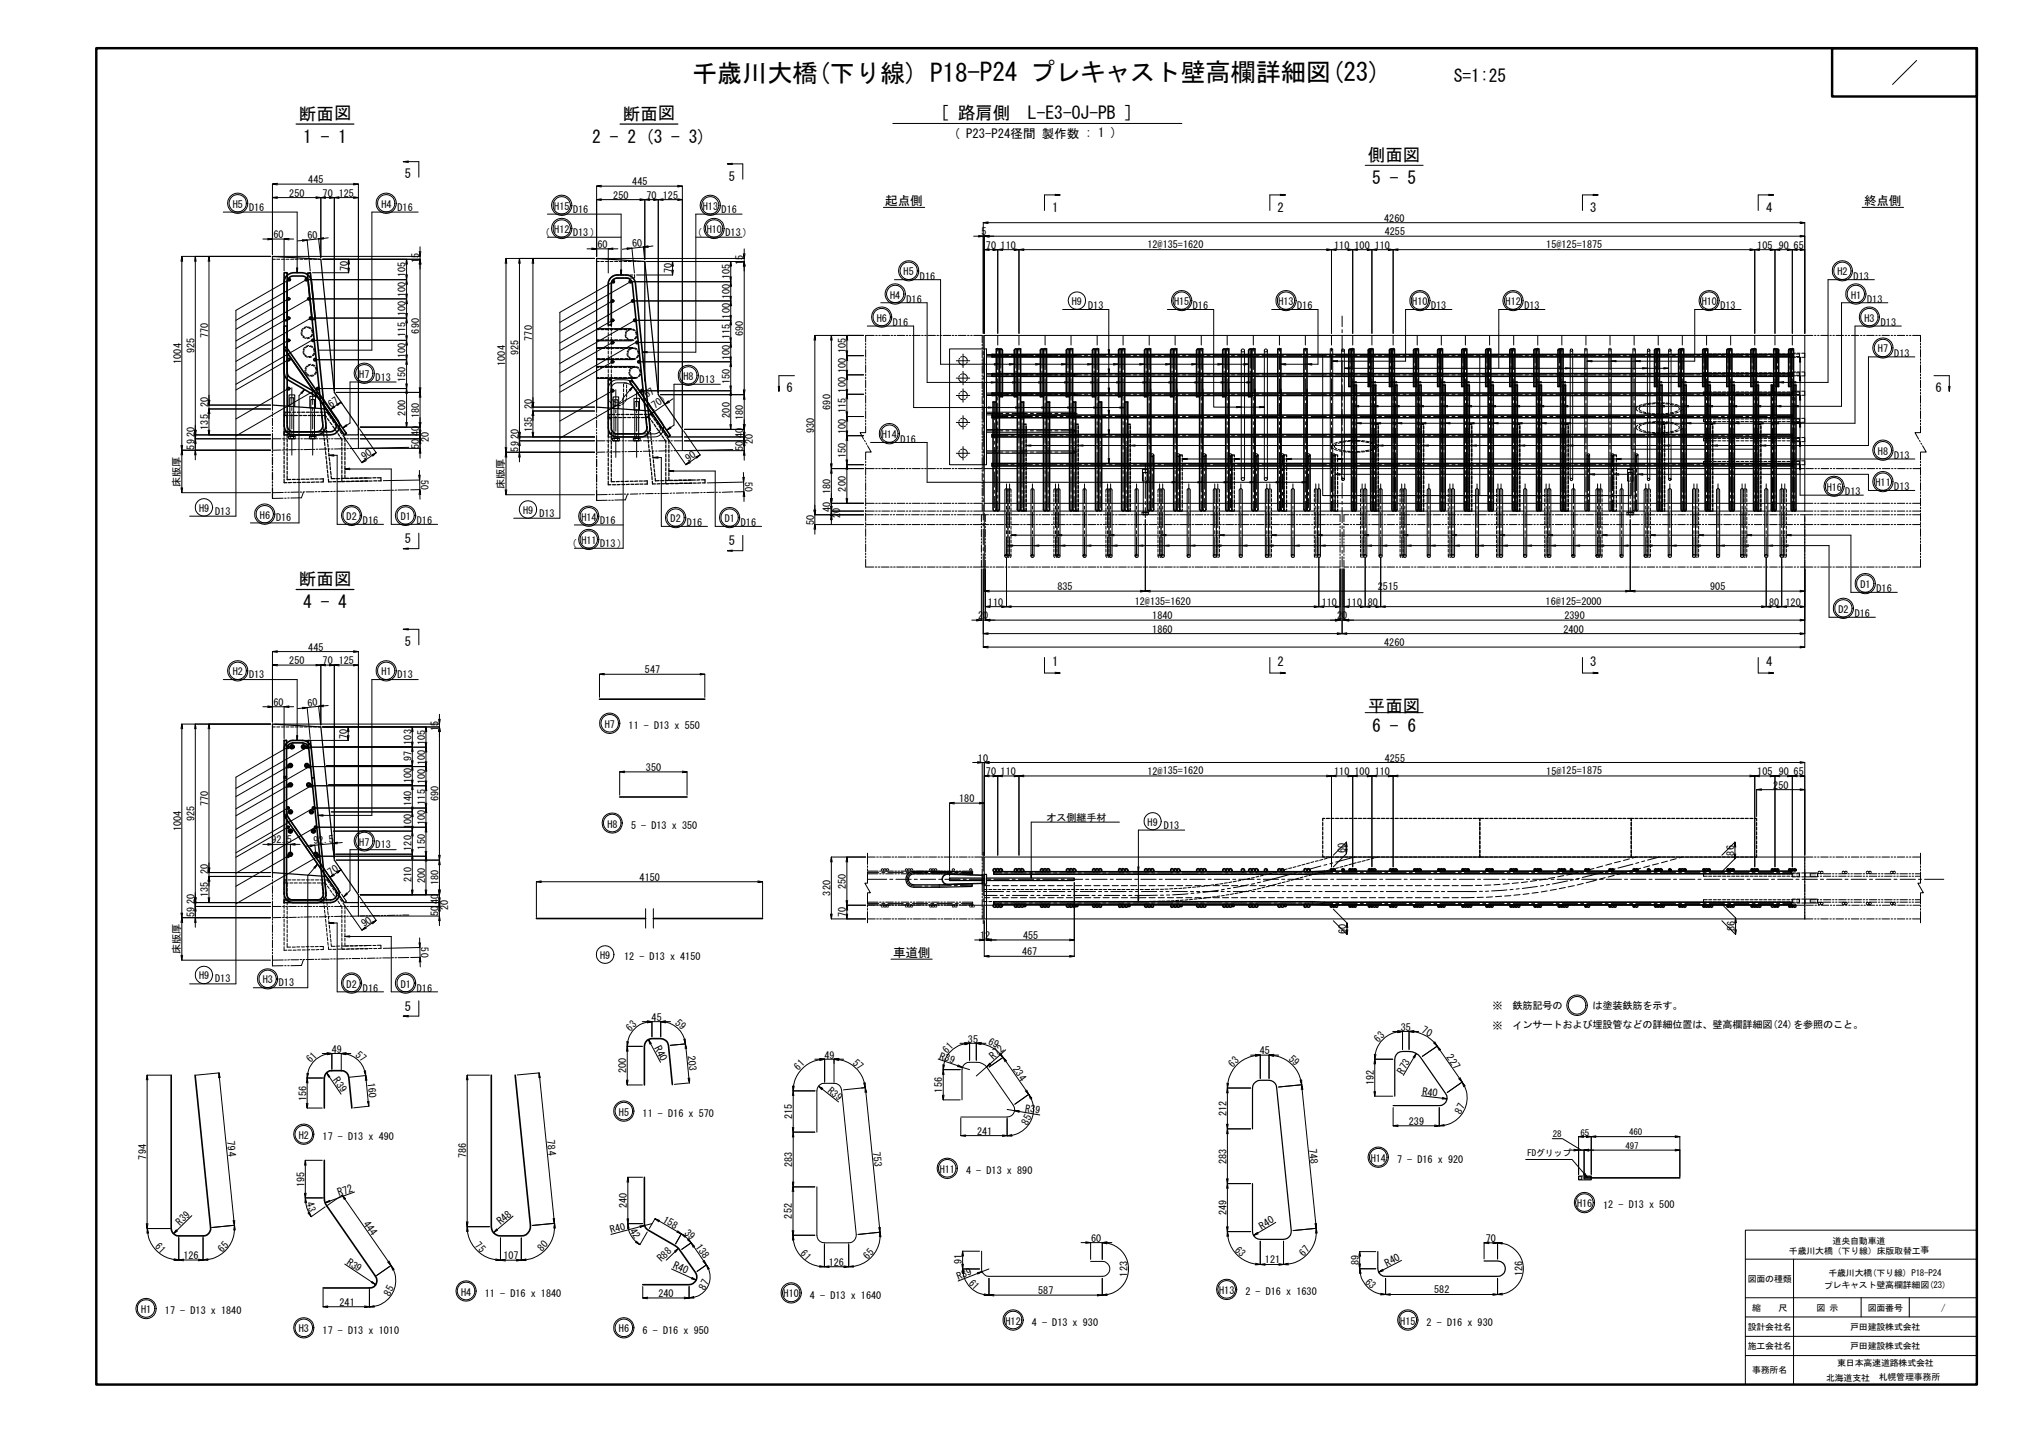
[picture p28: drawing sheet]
<svg xmlns="http://www.w3.org/2000/svg" width="420mm" height="297mm" viewBox="0 0 420 297" stroke-linecap="round" stroke-linejoin="round" font-family="sans-serif">
<defs><g id="words">
<text font-size="5.2" x="143.5" y="17">千歳川大橋(下り線) P18-P24 プレキャスト壁高欄詳細図(23)</text>
<g font-size="3.6">
<text x="301.5" y="17">S=1:25</text>
<text x="62" y="24.8">断面図</text>
<text x="62.9" y="29.6">1 - 1</text>
<text x="122.8" y="29.6">2 - 2 (3 - 3)</text>
<text x="129.2" y="24.8">断面図</text>
<text x="195" y="24.7">[ 路肩側　L-E3-OJ-PB ]</text>
<text x="283.7" y="33.4">側面図</text>
<text x="284.6" y="38.2">5 - 5</text>
<text x="62" y="121.3">断面図</text>
<text x="62.9" y="126.1">4 - 4</text>
<text x="283.7" y="147.6">平面図</text>
<text x="284.6" y="151.6">6 - 6</text>
</g>
<g font-size="2.6">
<text x="197.8" y="28.6">( P23-P24径間 製作数 : 1 )</text>
<text x="84" y="37">5</text>
<text x="151.2" y="37.4">5</text>
<text x="183.6" y="42.6">起点側</text>
<text x="218.2" y="43.9">1</text>
<text x="265" y="43.9">2</text>
<text x="329.8" y="43.9">3</text>
<text x="366.3" y="43.9">4</text>
<text x="386.6" y="42.6">終点側</text>
<text x="163.1" y="81.3">6</text>
<text x="401.4" y="81.3">6</text>
<text x="84" y="112.6">5</text>
<text x="151.2" y="113.1">5</text>
<text x="84" y="133.9">5</text>
<text x="218.2" y="138.1">1</text>
<text x="265" y="138.1">2</text>
<text x="329.8" y="138.1">3</text>
<text x="366.3" y="138.1">4</text>
<text x="185.2" y="198.4">車道側</text>
<text x="84" y="209.5">5</text>
</g>
<text font-size="2.2" x="70.4" y="248" transform="rotate(-19 70.4 248)">R72</text>
<g font-size="2.1">
<text x="60" y="40.8">250</text>
<text x="63.9" y="38">445</text>
<text x="66.9" y="40.8">70</text>
<text x="70.2" y="40.8">125</text>
<text x="127.2" y="41.2">250</text>
<text x="131.1" y="38.4">445</text>
<text x="134.1" y="41.2">70</text>
<text x="137.5" y="41.2">125</text>
<text x="48.3" y="43.1">H5</text>
<text x="51.7" y="43.6">D16</text>
<text x="79.1" y="43.1">H4</text>
<text x="82.4" y="43.6">D16</text>
<text x="114.9" y="43.5">H15</text>
<text x="118.8" y="44.1">D16</text>
<text x="145.8" y="43.5">H13</text>
<text x="149.7" y="44.1">D16</text>
<text x="287.1" y="46">4260</text>
<text x="56.7" y="49.4">60</text>
<text x="63.8" y="49.6" transform="rotate(-6 63.8 49.6)">60</text>
<text x="112.9" y="48.9">(</text>
<text x="114.9" y="48.3">H12</text>
<text x="118.8" y="48.9">D13 )</text>
<text x="123.9" y="51.4">60</text>
<text x="131.2" y="51.3" transform="rotate(-6 131.2 51.3)">60</text>
<text x="144.5" y="48.9">(</text>
<text x="146.6" y="48.3">H10</text>
<text x="150.5" y="48.9">D13 )</text>
<text x="203.5" y="48.8">5</text>
<text x="204.5" y="51.6">70</text>
<text x="207.5" y="51.6">110</text>
<text x="237.9" y="51.4">12@135=1620</text>
<text x="276.7" y="51.6">110</text>
<text x="280.9" y="51.6">100</text>
<text x="285.1" y="51.6">110</text>
<text x="287.2" y="48.8">4255</text>
<text x="320.7" y="51.4">15@125=1875</text>
<text x="364.4" y="51.6">105</text>
<text x="368.9" y="51.6">90</text>
<text x="372" y="51.6">65</text>
<text x="72.1" y="56.2" transform="rotate(-90 72.1 56.2)">70</text>
<text x="84.1" y="57.5" transform="rotate(-90 84.1 57.5)">105</text>
<text x="87" y="54.6" transform="rotate(-90 87 54.6)">15</text>
<text x="139.3" y="56.7" transform="rotate(-90 139.3 56.7)">70</text>
<text x="151.4" y="57.9" transform="rotate(-90 151.4 57.9)">105</text>
<text x="154.1" y="55" transform="rotate(-90 154.1 55)">15</text>
<text x="187.4" y="57.1">H5</text>
<text x="190.8" y="58">D16</text>
<text x="381.1" y="57.1">H2</text>
<text x="384.4" y="58">D13</text>
<text x="84.1" y="65.6" transform="rotate(-90 84.1 65.6)">100</text>
<text x="84.1" y="61.6" transform="rotate(-90 84.1 61.6)">100</text>
<text x="151.4" y="62" transform="rotate(-90 151.4 62)">100</text>
<text x="184.6" y="61.9">H4</text>
<text x="188" y="62.8">D16</text>
<text x="222.3" y="63.2">H9</text>
<text x="225.7" y="64.1">D13</text>
<text x="243.5" y="63.2">H15</text>
<text x="247.4" y="64.1">D16</text>
<text x="265.1" y="63.2">H13</text>
<text x="269" y="64.1">D16</text>
<text x="292.9" y="63.2">H10</text>
<text x="296.8" y="64.1">D13</text>
<text x="312.2" y="63.2">H12</text>
<text x="316.1" y="64.1">D13</text>
<text x="352.9" y="63.2">H10</text>
<text x="356.8" y="64.1">D13</text>
<text x="383.9" y="61.9">H1</text>
<text x="387.2" y="62.8">D13</text>
<text x="43.1" y="70.1" transform="rotate(-90 43.1 70.1)">770</text>
<text x="84.1" y="69.9" transform="rotate(-90 84.1 69.9)">115</text>
<text x="87" y="69.1" transform="rotate(-90 87 69.1)">690</text>
<text x="110.3" y="70.6" transform="rotate(-90 110.3 70.6)">770</text>
<text x="151.4" y="70.3" transform="rotate(-90 151.4 70.3)">115</text>
<text x="151.4" y="66" transform="rotate(-90 151.4 66)">100</text>
<text x="154.1" y="69.6" transform="rotate(-90 154.1 69.6)">690</text>
<text x="181.8" y="66.7">H6</text>
<text x="185.2" y="67.6">D16</text>
<text x="386.7" y="66.7">H3</text>
<text x="390" y="67.6">D13</text>
<text x="37.6" y="75.4" transform="rotate(-90 37.6 75.4)">1004</text>
<text x="40.4" y="73.2" transform="rotate(-90 40.4 73.2)">925</text>
<text x="84.1" y="74.2" transform="rotate(-90 84.1 74.2)">100</text>
<text x="104.7" y="75.8" transform="rotate(-90 104.7 75.8)">1004</text>
<text x="107.5" y="73.7" transform="rotate(-90 107.5 73.7)">925</text>
<text x="151.4" y="74.6" transform="rotate(-90 151.4 74.6)">100</text>
<text x="175.4" y="77.3" transform="rotate(-90 175.4 77.3)">100</text>
<text x="175.4" y="73.2" transform="rotate(-90 175.4 73.2)">105</text>
<text x="389.5" y="73.1">H7</text>
<text x="392.8" y="74">D13</text>
<text x="74.5" y="78.3">H7</text>
<text x="77.9" y="78.9">D13</text>
<text x="84.1" y="79.2" transform="rotate(-90 84.1 79.2)">150</text>
<text x="141.7" y="78.7">H8</text>
<text x="145.1" y="79.3">D13</text>
<text x="151.4" y="79.6" transform="rotate(-90 151.4 79.6)">150</text>
<text x="175.4" y="81.4" transform="rotate(-90 175.4 81.4)">100</text>
<text x="43.1" y="89.1" transform="rotate(-90 43.1 89.1)">135</text>
<text x="43.1" y="84.3" transform="rotate(-90 43.1 84.3)">20</text>
<text x="84.1" y="86.1" transform="rotate(-90 84.1 86.1)">200</text>
<text x="87" y="86.6" transform="rotate(-90 87 86.6)">180</text>
<text x="110.3" y="89.5" transform="rotate(-90 110.3 89.5)">135</text>
<text x="110.3" y="84.8" transform="rotate(-90 110.3 84.8)">20</text>
<text x="151.4" y="86.6" transform="rotate(-90 151.4 86.6)">200</text>
<text x="154.1" y="87" transform="rotate(-90 154.1 87)">180</text>
<text x="168.8" y="89.7" transform="rotate(-90 168.8 89.7)">930</text>
<text x="172.2" y="84.9" transform="rotate(-90 172.2 84.9)">690</text>
<text x="175.4" y="90" transform="rotate(-90 175.4 90)">100</text>
<text x="175.4" y="85.6" transform="rotate(-90 175.4 85.6)">115</text>
<text x="40.4" y="93.2" transform="rotate(-90 40.4 93.2)">59</text>
<text x="40.4" y="90.5" transform="rotate(-90 40.4 90.5)">20</text>
<text x="87" y="93" transform="rotate(-90 87 93)">50</text>
<text x="87" y="90.4" transform="rotate(-90 87 90.4)">40</text>
<text x="89" y="91.6" transform="rotate(-90 89 91.6)">20</text>
<text x="107.5" y="93.6" transform="rotate(-90 107.5 93.6)">59</text>
<text x="107.5" y="90.9" transform="rotate(-90 107.5 90.9)">20</text>
<text x="154.1" y="93.5" transform="rotate(-90 154.1 93.5)">50</text>
<text x="154.1" y="90.8" transform="rotate(-90 154.1 90.8)">40</text>
<text x="156.1" y="92.1" transform="rotate(-90 156.1 92.1)">20</text>
<text x="175.4" y="95" transform="rotate(-90 175.4 95)">150</text>
<text x="182.9" y="90.8">H14</text>
<text x="186.8" y="91.7">D16</text>
<text x="389.5" y="94.3">H8</text>
<text x="392.8" y="95.1">D13</text>
<text x="37.3" y="100.9" transform="rotate(-90 37.3 100.9)">床版厚</text>
<text x="87.3" y="99.5" transform="rotate(89 87.3 99.5)">50</text>
<text x="104.6" y="101.3" transform="rotate(-90 104.6 101.3)">床版厚</text>
<text x="154.4" y="99.9" transform="rotate(89 154.4 99.9)">50</text>
<text x="175.4" y="101.9" transform="rotate(-90 175.4 101.9)">200</text>
<text x="378.8" y="101.7">H16</text>
<text x="388.9" y="100.8">H11</text>
<text x="392.8" y="101.6">D13</text>
<text x="41.3" y="106.1">H9</text>
<text x="44.6" y="106.7">D13</text>
<text x="53.9" y="107.5">H6</text>
<text x="71.9" y="107.8">D2</text>
<text x="83.1" y="107.8">D1</text>
<text x="108.5" y="106.6">H9</text>
<text x="111.9" y="107.1">D13</text>
<text x="120.6" y="107.9">H14</text>
<text x="172.2" y="106.2" transform="rotate(-90 172.2 106.2)">40</text>
<text x="172.2" y="102.4" transform="rotate(-90 172.2 102.4)">180</text>
<text x="174.2" y="107.4" transform="rotate(-90 174.2 107.4)">20</text>
<text x="382.7" y="102.6">D13</text>
<text x="57.2" y="108.1">D16</text>
<text x="75.3" y="108.7">D16</text>
<text x="86.5" y="108.7">D16</text>
<text x="118.5" y="113.3">(</text>
<text x="120.6" y="112.8">H11</text>
<text x="124.5" y="113.3">D13 )</text>
<text x="124.5" y="108.5">D16</text>
<text x="139.1" y="108.2">D2</text>
<text x="142.5" y="109.1">D16</text>
<text x="150.3" y="108.2">D1</text>
<text x="153.6" y="109.1">D16</text>
<text x="168.8" y="108.8" transform="rotate(-90 168.8 108.8)">50</text>
<text x="204.9" y="125.6">110</text>
<text x="219.3" y="122.3">835</text>
<text x="235.3" y="125.4">12@135=1620</text>
<text x="274.1" y="125.6">110</text>
<text x="279.3" y="125.6">110</text>
<text x="283.7" y="125.6">80</text>
<text x="285.7" y="122.3">2515</text>
<text x="320.5" y="125.4">16@125=2000</text>
<text x="354.7" y="122.3">905</text>
<text x="366.9" y="125.6">80</text>
<text x="370.3" y="125.6">120</text>
<text x="385.8" y="121.9">D1</text>
<text x="389.2" y="122.8">D16</text>
<text x="202.8" y="128.4">20</text>
<text x="239" y="131.1">1860</text>
<text x="239" y="128.4">1840</text>
<text x="277.3" y="128.4">20</text>
<text x="324.2" y="131.1">2400</text>
<text x="324.4" y="128.4">2390</text>
<text x="381.3" y="127">D2</text>
<text x="384.6" y="127.9">D16</text>
<text x="60" y="137.7">250</text>
<text x="63.9" y="134.9">445</text>
<text x="66.9" y="137.7">70</text>
<text x="70.2" y="137.7">125</text>
<text x="287.1" y="133.9">4260</text>
<text x="48.3" y="140">H2</text>
<text x="51.7" y="140.6">D13</text>
<text x="79.1" y="140">H1</text>
<text x="82.4" y="140.6">D13</text>
<text x="133.7" y="139.6">547</text>
<text x="56.7" y="146.3">60</text>
<text x="63.8" y="146.5" transform="rotate(-6 63.8 146.5)">60</text>
<text x="72" y="153.2" transform="rotate(-90 72 153.2)">70</text>
<text x="85.4" y="154.3" transform="rotate(-90 85.4 154.3)">103</text>
<text x="88.1" y="154.4" transform="rotate(-90 88.1 154.4)">105</text>
<text x="90.9" y="151.5" transform="rotate(-90 90.9 151.5)">15</text>
<text x="125.4" y="150.9">H7</text>
<text x="130.4" y="151.1">11 - D13 x 550</text>
<text x="85.4" y="157.8" transform="rotate(-90 85.4 157.8)">97</text>
<text x="88.1" y="158.5" transform="rotate(-90 88.1 158.5)">100</text>
<text x="134" y="159.9">350</text>
<text x="202.8" y="157.9">10</text>
<text x="204.5" y="160.7">70</text>
<text x="207.5" y="160.7">110</text>
<text x="237.9" y="160.6">12@135=1620</text>
<text x="276.7" y="160.7">110</text>
<text x="280.9" y="160.7">100</text>
<text x="285.1" y="160.7">110</text>
<text x="287.2" y="157.9">4255</text>
<text x="320.7" y="160.6">15@125=1875</text>
<text x="364.4" y="160.7">105</text>
<text x="368.9" y="160.7">90</text>
<text x="372" y="160.7">65</text>
<text x="43.1" y="167.1" transform="rotate(-90 43.1 167.1)">770</text>
<text x="85.4" y="167.1" transform="rotate(-90 85.4 167.1)">140</text>
<text x="85.4" y="162.3" transform="rotate(-90 85.4 162.3)">100</text>
<text x="88.1" y="166.8" transform="rotate(-90 88.1 166.8)">115</text>
<text x="88.1" y="162.5" transform="rotate(-90 88.1 162.5)">100</text>
<text x="90.9" y="166.1" transform="rotate(-90 90.9 166.1)">690</text>
<text x="198.9" y="166.3">180</text>
<text x="367.7" y="163.5">250</text>
<text x="37.6" y="172.3" transform="rotate(-90 37.6 172.3)">1004</text>
<text x="40.4" y="170.1" transform="rotate(-90 40.4 170.1)">925</text>
<text x="85.4" y="171.9" transform="rotate(-90 85.4 171.9)">100</text>
<text x="88.1" y="171.1" transform="rotate(-90 88.1 171.1)">100</text>
<text x="126" y="171.5">H8</text>
<text x="130.9" y="171.8">5 - D13 x 350</text>
<text x="217" y="170.2">オス側継手材</text>
<text x="238" y="171.2">H9</text>
<text x="241.4" y="171.7">D13</text>
<text x="56.3" y="174.8">92.5</text>
<text x="65.1" y="175" transform="rotate(-6 65.1 175)">92.5</text>
<text x="74.5" y="175.3">H7</text>
<text x="77.9" y="175.8">D13</text>
<text x="85.4" y="176.3" transform="rotate(-90 85.4 176.3)">120</text>
<text x="88.1" y="176.1" transform="rotate(-90 88.1 176.1)">150</text>
<text x="279" y="176.8" transform="rotate(-90 279 176.8)">60</text>
<text x="359.6" y="177.3" transform="rotate(-90 359.6 177.3)">86</text>
<text x="43.1" y="181.2" transform="rotate(-90 43.1 181.2)">20</text>
<text x="85.4" y="182.9" transform="rotate(-90 85.4 182.9)">210</text>
<text x="88.1" y="183" transform="rotate(-90 88.1 183)">200</text>
<text x="90.9" y="183.5" transform="rotate(-90 90.9 183.5)">180</text>
<text x="132.6" y="182.6">4150</text>
<text x="172.2" y="185.6" transform="rotate(-90 172.2 185.6)">320</text>
<text x="175.4" y="184.2" transform="rotate(-90 175.4 184.2)">250</text>
<text x="40.4" y="190.1" transform="rotate(-90 40.4 190.1)">59</text>
<text x="40.4" y="187.4" transform="rotate(-90 40.4 187.4)">20</text>
<text x="43.1" y="186" transform="rotate(-90 43.1 186)">135</text>
<text x="90.9" y="189.9" transform="rotate(-90 90.9 189.9)">50</text>
<text x="90.9" y="187.3" transform="rotate(-90 90.9 187.3)">40</text>
<text x="92.9" y="188.6" transform="rotate(-90 92.9 188.6)">20</text>
<text x="175.4" y="190.2" transform="rotate(-90 175.4 190.2)">70</text>
<text x="37.3" y="197.8" transform="rotate(-90 37.3 197.8)">床版厚</text>
<text x="87.3" y="196.4" transform="rotate(89 87.3 196.4)">50</text>
<text x="203.3" y="194.7">12</text>
<text x="212.2" y="194.7">455</text>
<text x="279.2" y="193.6" transform="rotate(-90 279.2 193.6)">60</text>
<text x="359.8" y="193" transform="rotate(-90 359.8 193)">86</text>
<text x="41.3" y="203">H9</text>
<text x="44.6" y="203.6">D13</text>
<text x="54.5" y="203.8">H3</text>
<text x="124.5" y="198.8">H9</text>
<text x="129.4" y="199.1">12 - D13 x 4150</text>
<text x="212" y="198">467</text>
<text x="57.8" y="204.4">D13</text>
<text x="71.9" y="204.7">D2</text>
<text x="75.3" y="205.6">D16</text>
<text x="83.1" y="204.7">D1</text>
<text x="86.5" y="205.6">D16</text>
<text x="309.5" y="209.2">※　鉄筋記号の　　　は塗装鉄筋を示す。</text>
<text x="130.7" y="213.9" transform="rotate(-46 130.7 213.9)">63</text>
<text x="135.1" y="211.6">45</text>
<text x="139.9" y="212.3" transform="rotate(42 139.9 212.3)">59</text>
<text x="290.5" y="213.6">35</text>
<text x="294.7" y="214" transform="rotate(27 294.7 214)">70</text>
<text x="309.5" y="213.2">※　インサートおよび埋設管などの詳細位置は、壁高欄詳細図(24)を参照のこと。</text>
<text x="64.4" y="220.4" transform="rotate(-46 64.4 220.4)">61</text>
<text x="68.8" y="218.2">49</text>
<text x="73.6" y="218.9" transform="rotate(42 73.6 218.9)">57</text>
<text x="135.6" y="217.3" transform="rotate(63 135.6 217.3)">R40</text>
<text x="142.6" y="218.9" transform="rotate(84 142.6 218.9)">203</text>
<text x="165.6" y="222" transform="rotate(-46 165.6 222)">61</text>
<text x="171" y="219.4">49</text>
<text x="176.7" y="220.5" transform="rotate(42 176.7 220.5)">57</text>
<text x="196.4" y="218.4" transform="rotate(-46 196.4 218.4)">61</text>
<text x="200.7" y="216.1">35</text>
<text x="204.8" y="216.4" transform="rotate(27 204.8 216.4)">69</text>
<text x="206.1" y="219.6" transform="rotate(-41 206.1 219.6)">R72</text>
<text x="255.6" y="221.3" transform="rotate(-46 255.6 221.3)">63</text>
<text x="261.3" y="218.5">45</text>
<text x="267.1" y="219.7" transform="rotate(42 267.1 219.7)">59</text>
<text x="285.9" y="216.1" transform="rotate(-46 285.9 216.1)">63</text>
<text x="76.2" y="224.5" transform="rotate(84 76.2 224.5)">160</text>
<text x="129.9" y="222.5" transform="rotate(-90 129.9 222.5)">200</text>
<text x="195.4" y="226.5" transform="rotate(-90 195.4 226.5)">156</text>
<text x="284.9" y="225" transform="rotate(-90 284.9 225)">192</text>
<text x="294.9" y="227" transform="rotate(7 294.9 227)">R40</text>
<text x="63.6" y="228.2" transform="rotate(-90 63.6 228.2)">156</text>
<text x="128.4" y="231.2">H5</text>
<text x="133.3" y="231.5">11 - D16 x 570</text>
<text x="164.3" y="231.9" transform="rotate(-90 164.3 231.9)">215</text>
<text x="212.5" y="230.4" transform="rotate(9 212.5 230.4)">R39</text>
<text x="213.1" y="233.3" transform="rotate(-63 213.1 233.3)">85</text>
<text x="254.3" y="231.3" transform="rotate(-90 254.3 231.3)">212</text>
<text x="292.2" y="233.2">239</text>
<text x="303" y="231.1" transform="rotate(-63 303 231.1)">87</text>
<text x="47.1" y="236.6" transform="rotate(84 47.1 236.6)">794</text>
<text x="62" y="236">H2</text>
<text x="66.9" y="236.3">17 - D13 x 490</text>
<text x="113.5" y="236.4" transform="rotate(84 113.5 236.4)">784</text>
<text x="181" y="238.9" transform="rotate(84 181 238.9)">753</text>
<text x="202.6" y="235.2">241</text>
<text x="271.5" y="238.1" transform="rotate(84 271.5 238.1)">748</text>
<text x="30.3" y="240.3" transform="rotate(-90 30.3 240.3)">794</text>
<text x="96.7" y="240.1" transform="rotate(-90 96.7 240.1)">786</text>
<text x="164.3" y="241.9" transform="rotate(-90 164.3 241.9)">283</text>
<text x="194.9" y="243.1">H11</text>
<text x="200.4" y="243.4">4 - D13 x 890</text>
<text x="254.3" y="241.2" transform="rotate(-90 254.3 241.2)">283</text>
<text x="284.3" y="240.8">H14</text>
<text x="289.7" y="241.1">7 - D16 x 920</text>
<text x="63.1" y="246" transform="rotate(-90 63.1 246)">195</text>
<text x="130" y="250.4" transform="rotate(-90 130 250.4)">240</text>
<text x="254.3" y="251.9" transform="rotate(-90 254.3 251.9)">249</text>
<text x="327.1" y="250.2">H16</text>
<text x="332.5" y="250.5">12 - D13 x 500</text>
<text x="37.4" y="254.1" transform="rotate(-44 37.4 254.1)">R39</text>
<text x="103.9" y="254" transform="rotate(-40 103.9 254)">R48</text>
<text x="141.8" y="255.8" transform="rotate(42 141.8 255.8)">39</text>
<text x="164.2" y="252.6" transform="rotate(-90 164.2 252.6)">252</text>
<text x="226.3" y="257.4">60</text>
<text x="308.1" y="257.5">70</text>
<text x="32" y="258.5" transform="rotate(46 32 258.5)">61</text>
<text x="38" y="261">126</text>
<text x="46.2" y="259.7" transform="rotate(-48 46.2 259.7)">65</text>
<text x="98.4" y="258.3" transform="rotate(46 98.4 258.3)">75</text>
<text x="104.4" y="261">107</text>
<text x="112.4" y="259.6" transform="rotate(-48 112.4 259.6)">80</text>
<text x="137.2" y="261.6" transform="rotate(-44 137.2 261.6)">R88</text>
<text x="139.5" y="262.9" transform="rotate(24 139.5 262.9)">R40</text>
<text x="165.9" y="259.9" transform="rotate(46 165.9 259.9)">61</text>
<text x="171.9" y="262.4">126</text>
<text x="180" y="261.1" transform="rotate(-48 180 261.1)">65</text>
<text x="199.5" y="262.1" transform="rotate(-90 199.5 262.1)">91</text>
<text x="255.9" y="259.2" transform="rotate(46 255.9 259.2)">63</text>
<text x="262.3" y="261.9">121</text>
<text x="270.4" y="260.5" transform="rotate(-48 270.4 260.5)">67</text>
<text x="281.8" y="262.2" transform="rotate(-90 281.8 262.2)">89</text>
<text x="287.7" y="262.6" transform="rotate(-27 287.7 262.6)">R40</text>
<text x="80.8" y="268.8" transform="rotate(-63 80.8 268.8)">85</text>
<text x="95.6" y="268.5">H4</text>
<text x="100.6" y="268.8">11 - D16 x 1840</text>
<text x="136.5" y="268.8">240</text>
<text x="146.1" y="267.5" transform="rotate(-63 146.1 267.5)">87</text>
<text x="162.5" y="268.9">H10</text>
<text x="168" y="269.2">4 - D13 x 1640</text>
<text x="200.8" y="266.1" transform="rotate(46 200.8 266.1)">61</text>
<text x="215.3" y="268.3">587</text>
<text x="233.8" y="264.6" transform="rotate(-90 233.8 264.6)">123</text>
<text x="252.8" y="268.2">H13</text>
<text x="258.3" y="268.5">2 - D16 x 1630</text>
<text x="282.9" y="265.9" transform="rotate(46 282.9 265.9)">63</text>
<text x="297.4" y="268.1">582</text>
<text x="315.8" y="264.6" transform="rotate(-90 315.8 264.6)">126</text>
<text x="29.3" y="272.2">H1</text>
<text x="34.2" y="272.4">17 - D13 x 1840</text>
<text x="70.4" y="270.7">241</text>
<text x="208.5" y="274.6">H12</text>
<text x="214" y="274.8">4 - D13 x 930</text>
<text x="290.4" y="274.6">H15</text>
<text x="295.9" y="274.8">2 - D16 x 930</text>
<text x="62" y="276.2">H3</text>
<text x="66.9" y="276.5">17 - D13 x 1010</text>
<text x="128.4" y="276.2">H6</text>
<text x="133.3" y="276.5">6 - D16 x 950</text>
</g>
<g font-size="2">
<text x="134.2" y="82.6" transform="rotate(-36 134.2 82.6)">67</text>
<text x="68.7" y="84.6" transform="rotate(-36 68.7 84.6)">67</text>
<text x="134.9" y="85.4" transform="rotate(-36 134.9 85.4)">(70)</text>
<text x="75.6" y="95.3" transform="rotate(-36 75.6 95.3)">90</text>
<text x="142.8" y="95.8" transform="rotate(-36 142.8 95.8)">90</text>
<text x="68.6" y="181.5" transform="rotate(-36 68.6 181.5)">70</text>
<text x="75.6" y="192.2" transform="rotate(-36 75.6 192.2)">90</text>
<text x="194.7" y="219.4" transform="rotate(20 194.7 219.4)">R39</text>
<text x="210" y="221.7" transform="rotate(54 210 221.7)">234</text>
<text x="299.9" y="219.2" transform="rotate(54 299.9 219.2)">227</text>
<text x="69.1" y="224" transform="rotate(54 69.1 224)">R39</text>
<text x="171.5" y="226.3" transform="rotate(39 171.5 226.3)">R39</text>
<text x="290.9" y="222.8" transform="rotate(-59 290.9 222.8)">R73</text>
<text x="63.6" y="249.3" transform="rotate(72 63.6 249.3)">43</text>
<text x="75.3" y="253.6" transform="rotate(54 75.3 253.6)">444</text>
<text x="126.8" y="255.7" transform="rotate(-16 126.8 255.7)">R40</text>
<text x="130.6" y="255.2" transform="rotate(59 130.6 255.2)">42</text>
<text x="137.3" y="253.2" transform="rotate(30 137.3 253.2)">158</text>
<text x="261.7" y="254.9" transform="rotate(-31 261.7 254.9)">R40</text>
<text x="71.8" y="262" transform="rotate(34 71.8 262)">R39</text>
<text x="144.2" y="258.5" transform="rotate(54 144.2 258.5)">138</text>
<text x="198.7" y="265.3" transform="rotate(-22 198.7 265.3)">R39</text>
</g>
<g font-size="1.8">
<text x="316.8" y="239.7">FDグリップ</text>
<text x="322.1" y="235.8">28</text>
<text x="327.8" y="235.4">65</text>
<text x="337.1" y="238.1">497</text>
<text x="337.9" y="235.4">460</text>
<text x="380.1" y="257.9">道央自動車道</text>
<text x="371" y="259.9">千歳川大橋（下り線）床版取替工事</text>
<text x="362.4" y="265.7">図面の種類</text>
<text x="378.2" y="267.1">プレキャスト壁高欄詳細図(23)</text>
<text x="379.2" y="264.4">千歳川大橋(下り線) P18-P24</text>
<text x="362.4" y="275.7">設計会社名</text>
<text x="363.3" y="271.7">縮　　尺</text>
<text x="376.7" y="271.7">図 示</text>
<text x="383.7" y="275.7">戸田建設株式会社</text>
<text x="387.3" y="271.7">図面番号</text>
<text x="402.5" y="271.7">/</text>
<text x="362.4" y="279.7">施工会社名</text>
<text x="383.7" y="279.7">戸田建設株式会社</text>
<text x="363.3" y="284.7">事務所名</text>
<text x="378.7" y="286.2">北海道支社　札幌管理事務所</text>
<text x="381" y="283.2">東日本高速道路株式会社</text>
</g>
</g></defs>
<g fill="none" stroke="#000" stroke-width=".25">
<path d="M61.4 25.7h12M128.6 25.7h12M56.5 53.1l10 .6 2.8 27.6 5 7.2v1.6h-2.9l-3.8-5.3-11.1-.8zM123.7 53.6l10 .6 2.8 27.6 5 7.2v1.6h-2.9l-3.7-5.4-11.2-.8zM133.7 54.2v24.8M123.7 68.3h.6M123.7 70.5h.6M123.7 76.1h.5M123.7 68.1h7.2M123.7 70.6h7.2M123.7 72.2h.8M123.7 78.3h.5"/>
<path d="M123.7 74.4h.8M123.7 76h8M123.7 78.4h8M123.7 72.1h7.6M123.7 74.5h7.6M124.5 76.1h.7M124.5 78.3h.7M124.6 68.3h.7M124.6 70.5h.7M124.8 72.2h.6M124.8 74.4h.6M125.5 76.1h.6"/>
<path d="M125.5 78.3h.6M125.5 68.3h.7M125.5 70.5h.7M125.8 72.2h.6M125.8 74.4h.6M126.4 76.1h.7M126.4 78.3h.7M126.5 68.3h.7M126.5 70.5h.7M126.7 72.2h.6M126.7 74.4h.6M127.4 76.1h.6"/>
<path d="M127.4 78.3h.6M127.5 68.3h.6M127.5 70.5h.6M127.7 72.2h.6M127.7 74.4h.6M128.3 76.1h.7M128.3 78.3h.7M128.4 68.3h.7M128.4 70.5h.7M128.6 72.2h.6M128.6 74.4h.6M129.3 76.1h.6"/>
<path d="M129.3 78.3h.6M129.4 68.3h.6M129.4 70.5h.6M129.6 72.2h.6M129.6 74.4h.6M130.2 76.1h.7M130.2 78.3h.7M130.3 68.3h.6M130.3 70.5h.6M130.5 72.2h.8M130.5 74.4h.8M131.2 76.1h.5"/>
<path d="M131.2 78.3h.5M56.5 91v2.2M56.5 93.5v.3M56.5 94.1v.3M56.5 94.8v1.5M56.5 96.7v.3M56.5 97.3v.3M56.5 97.9v1.6M56.5 99.8v.3M58.9 85.4h.5M58.9 85.8v.8M58.9 86.9v.7"/>
<path d="M58.9 87.9v.6M58.9 88.8v.7M58.9 89.8v.6M58.9 90.7v.7M58.9 91.7v.6M58.9 92.6v.7M58.9 93.6v.6M58.9 94.6v.6M58.9 95.5v.6M58.9 96.5v.6M58.9 97.4v.6M58.9 98.4v.6"/>
<path d="M58.9 99.3v.8h.6M59.1 85.5v.6h.7M59.6 86.1v.8M59.6 87.2v.6M59.6 88.2v.6M59.6 89.1v.6M59.6 90.1v.6M59.6 91v.6M59.6 92v.6M59.6 92.9v.6M59.6 93.9v.6M59.6 94.8v.6"/>
<path d="M59.6 95.8v.6M59.6 96.7v.6M59.6 97.7v.6M59.6 98.6v.8h.7M59.7 85.4h.7M60.1 86.1h.6M60.6 99.4h.6M60.7 85.4h.6M61 86.1h.7M61.5 99.4h.7M61.6 85.4h.7M62 86.1h.6"/>
<path d="M62.5 99.3h.7M62.6 85.4h.6M62.7 100h.6M62.9 86.1h.7M63.4 99.3h.7M63.5 85.4h.7M63.6 100h.7M63.9 86.1h.6M64.4 99.3h.7M64.5 85.4h.6M64.8 86.1h.7M65.2 99.9l-.6 .1"/>
<path d="M65.4 99.3h.6M65.4 85.4h.7M65.5 99.9h.7M65.8 86.1h.7M66.3 99.3h.7v.6h-.5M66.4 85.4h.6M66.8 87l.1 .6M66.9 87.9l.1 .7M67 88.9l.1 .6M67.1 89.9l.1 .6M67.2 90.8l.1 .6M67.3 91.7l.1 .7"/>
<path d="M67.4 86l-.1-.6h.5l.4 .7M67.4 92.7l.1 .6M67.4 86.3l.1 .7M67.5 93.6l.1 .7M67.5 87.3l.1 .6M67.6 94.6l.1 .6M67.6 88.2l.1 .7M67.7 86.5l-.2-.4h-.8l.1 .6M67.7 95.5l.1 .7M67.7 89.2l.1 .6M67.8 96.5v.6M67.8 90.1v.7"/>
<path d="M67.9 86.8l.4 .5M67.9 97.4l.1 .7M67.9 91.1l.1 .6M68 98.4l.1 .6M68 92l.1 .6M68.1 99.3v.6h.6M68.1 93v.6M68.2 93.9v.7M68.3 94.9l.1 .6M68.4 86.3l.3 .5M68.4 95.8v.7M68.4 87.5l.4 .5"/>
<path d="M68.5 96.8v.6M68.6 97.7l.1 .7M68.7 98.7v.5h.8M68.9 87.1l.4 .6M69 88.3l.4 .5M69 99.8h.7M69.5 87.9l.3 .5M69.5 89.1l.4 .5M69.8 99.2h.6M70 88.7l.4 .5M70 99.8h.6M70.1 89.9l.3 .5"/>
<path d="M70.6 89.5l.3 .5M70.6 90.7l.3 .3v.5M70.8 99.2h.6M70.9 91.8v.6M70.9 92.7v.7M70.9 93.7v.6M70.9 94.6v.7M70.9 95.6v.6M70.9 96.5v.7M70.9 97.5v.6M70.9 98.4v.7M70.9 99.4v.4h.5"/>
<path d="M70.9 99.8h.7M71.1 90.2l.4 .6v.7M71.5 91.8v.7M71.5 92.8v.6M71.5 93.7v.7M71.5 94.7v.6M71.5 95.7v.6M71.5 96.6v.6M71.5 97.6v.6M71.5 98.5v.7h.8M72.5 99.8h-.7M73.3 99.1l-.8 .1"/>
<path d="M73.5 99.8h-.8M73.5 99.1h.7M74.5 99.8h-.8M75.2 99.1h-.7M75.3 99.7l-.7 .1M75.4 99.7l-.7 .1M75.4 99.1h1.6M76.3 99.7h-.7M76.5 99.7h.7M77.3 99h.7M77.5 99.7h.6M78.3 99h.7v.7h-.6"/>
<path d="M123.7 91.4v2.2M123.7 93.9v.3M123.7 94.6v.2M123.7 95.2v1.6M123.7 97.1v.3M123.7 97.7v.3M123.7 98.4v1.5M126.1 86.3v.7M126.1 87.4v.6M126.1 88.3v.6M126.1 89.3v.6M126.1 90.2v.6"/>
<path d="M126.1 91.2v.6M126.1 92.1v.6M126.1 93.1v.6M126.1 94v.6M126.1 95v.6M126.1 95.9v.6M126.1 96.9v.6M126.1 97.8v.6M126.1 98.8v.6M126.1 99.7v.8h.6M126.1 85.9h.5M126.3 85.9v.7h.7"/>
<path d="M126.8 99.1v.7h.7M126.8 86.6v.7M126.8 87.7v.6M126.8 88.6v.6M126.8 89.6v.6M126.8 90.5v.6M126.8 91.5v.6M126.8 92.4v.6M126.8 93.4v.6M126.8 94.3v.6M126.8 95.3v.6M126.8 96.2v.6"/>
<path d="M126.8 97.2v.6M126.8 98.1v.6M126.9 85.9h.6M127.3 86.6h.6M127.9 85.9h.6M128.3 86.6h.6M128.4 99.8h-.6M128.8 99.8h.6M128.8 85.9h.6M129.2 86.6h.6M129.8 85.9h.6M130.2 86.6h.6"/>
<path d="M130.3 99.8h-.6M130.7 99.8h.6M130.7 85.9h.6M131.1 86.6h.6M131.7 85.9h.6M132.1 86.6h.6M132.2 99.7l-.6 .1M132.6 99.7h.6M132.6 85.9h.7M133 86.6h.6M133.5 99.7h.7v.7h-.5M133.6 85.9h.6"/>
<path d="M133.9 86.6l.1 .5M134 86.6h.7l.2 .3M134.1 87.4v.7M134.1 88.4l.1 .6M134.2 89.3l.1 .6M134.3 90.3l.1 .6M134.4 91.2l.1 .6M134.5 92.2l.1 .6M134.6 86.5l-.1-.6h.5l.4 .6M134.6 86.8l.1 .6M134.6 93.1l.1 .6M134.7 87.7l.1 .7"/>
<path d="M134.7 94l.1 .7M134.8 88.7l.1 .6M134.8 95l.1 .7M134.9 89.6l.1 .7M134.9 95.9v.7M135 90.6l.1 .6M135 96.9l.1 .6M135.1 91.5l.1 .6M135.1 97.9l.1 .6M135.1 87.2l.4 .5M135.2 92.5v.6M135.2 98.8v.6"/>
<path d="M135.3 93.4l.1 .6M135.3 99.8v.5h.6M135.4 94.4l.1 .6M135.5 95.3v.6M135.6 96.2v.7M135.6 86.8l.4 .5M135.7 97.2l.1 .7M135.7 87.9l.3 .6M135.8 98.1v.7M135.9 99.1v.6l.8-.1M136.1 87.5l.4 .6M136.2 88.8l.4 .5"/>
<path d="M136.7 88.3l.3 .5M136.7 89.5l.4 .6M137 99.6h.7M137.2 89.1l.4 .5M137.3 90.3l.4 .5M137.8 89.9l.3 .5M137.8 91.1l.3 .4v.4M138.1 92.2v.7M138.1 93.2v.6M138.1 94.1v.7M138.1 95.1v.6M138.1 96v.7"/>
<path d="M138.1 97v.6M138.1 97.9v.7M138.1 98.9v.6M138.1 99.8v.5h.6M138.3 90.7l.4 .5v.7M138.6 99.6h-.6M138.7 92.3v.6M138.7 93.2v.6M138.7 94.2v.6M138.7 95.1v.6M138.7 96.1v.6M138.7 97v.6"/>
<path d="M138.7 98v.6M138.7 98.9v.7h.9M139.8 99.6h.7M140.7 99.5h.8M141.7 99.5h.7M142.7 99.5h.8M143.2 99.5h-.6M143.6 99.5h.6M145.1 99.5h-.6M145.5 99.5h.7v.6h-.5M244.7 95v.7M244.7 96v.6"/>
<path d="M244.7 96.9v.7M244.7 97.9v.6M244.7 98.8v.7M244.7 99.8v.6M244.7 94.7v-.4h.5v.4M245.2 95v.7M245.2 96v.6M245.2 96.9v.7M245.2 97.9v.6M245.2 98.8v.7M245.2 99.8v.6M255.5 95v.7"/>
<path d="M255.5 96v.6M255.5 96.9v.7M255.5 97.9v.6M255.5 98.8v.7M255.5 99.8v.6M255.5 94.7v-.4h.5v.4M256 95v.7M256 96v.6M256 96.9v.7M256 97.9v.6M256 98.8v.7M256 99.8v.6"/>
<path d="M266.3 94.7v-.4h.5v.4M266.3 95v.7M266.3 96v.6M266.3 96.9v.7M266.3 97.9v.6M266.3 98.8v.7M266.3 99.8v.6M266.8 95v.7M266.8 96v.6M266.8 96.9v.7M266.8 97.9v.6M266.8 98.8v.7"/>
<path d="M266.8 99.8v.6M276.9 95v.7M276.9 96v.6M276.9 96.9v.7M276.9 97.9v.6M276.9 98.8v.7M276.9 99.8v.6M276.9 94.7v-.4h.5v.4M277.4 95v.7M277.4 96v.6M277.4 96.9v.7M277.4 97.9v.6"/>
<path d="M277.4 98.8v.7M277.4 99.8v.6M334.7 94.7v-.4h.5v.4M334.7 95v.7M334.7 96v.6M334.7 96.9v.7M334.7 97.9v.6M334.7 98.8v.7M334.7 99.8v.6M335.2 95v.7M335.2 96v.6M335.2 96.9v.7"/>
<path d="M335.2 97.9v.6M335.2 98.8v.7M335.2 99.8v.6M56.5 100.5v.3M56.5 101.1v2.2M60.4 100l-.6 .1M60.8 100h.6M61.7 100h.6M123.7 100.3v.3M123.7 100.9v.3M123.7 101.5v2.2M127 100.5h.7"/>
<path d="M128.6 100.4l-.6 .1M128.9 100.4h.7M130.5 100.4h-.6M130.8 100.4h.7M132.4 100.4h-.6M132.7 100.4h.6M136.9 100.3h-.6M137.2 100.3h.6M138.8 100.2l-.6 .1M139.7 100.2h-.7M140.7 100.2h-.8M141.6 100.2h-.7"/>
<path d="M142.6 100.2h-.8M143.4 100.1l-.6 .1M143.5 100.1l-.6 .1M143.8 100.1h.6M145.3 100.1h-.6M244.7 105.5v.4h.5v-.4M244.7 100.7v.7M244.7 101.7v.6M244.7 102.6v.7M244.7 103.6v.6M244.7 104.5v.7M245.2 100.7v.7"/>
<path d="M245.2 101.7v.6M245.2 102.6v.7M245.2 103.6v.6M245.2 104.5v.7M255.5 105.5v.4h.5v-.4M255.5 100.7v.7M255.5 101.7v.6M255.5 102.6v.7M255.5 103.6v.6M255.5 104.5v.7M256 100.7v.7M256 101.7v.6"/>
<path d="M256 102.6v.7M256 103.6v.6M256 104.5v.7M266.3 105.5v.4h.5v-.4M266.3 100.7v.7M266.3 101.7v.6M266.3 102.6v.7M266.3 103.6v.6M266.3 104.5v.7M266.8 100.7v.7M266.8 101.7v.6M266.8 102.6v.7"/>
<path d="M266.8 103.6v.6M266.8 104.5v.7M276.9 105.5v.4h.5v-.4M276.9 100.7v.7M276.9 101.7v.6M276.9 102.6v.7M276.9 103.6v.6M276.9 104.5v.7M277.4 100.7v.7M277.4 101.7v.6M277.4 102.6v.7M277.4 103.6v.6"/>
<path d="M277.4 104.5v.7M334.7 105.5v.4h.5v-.4M334.7 100.7v.7M334.7 101.7v.6M334.7 102.6v.7M334.7 103.6v.6M334.7 104.5v.7M335.2 100.7v.7M335.2 101.7v.6M335.2 102.6v.7M335.2 103.6v.6M335.2 104.5v.7"/>
<path d="M61.4 122.2h12M56.5 150.1l10 .6 2.8 27.6 5 7.2v1.6h-2.9l-3.8-5.4-11.1-.8zM274.3 171.4v.7M274.3 172.4v.6M274.3 173.3v.7M274.3 174.3v.6M274.3 175.2v.7M274.3 176.2v.6M274.3 177.1v.6h.4M274.3 170.5v.6M274.7 169.7h-.4v.5M275.1 177.7h.6"/>
<path d="M275.1 169.7h.6M276 177.7h.6M276 169.7h.6M277 177.7h.6M277 169.7h.6M277.9 177.7h.6M277.9 169.7h.6M278.9 177.7h.6M278.9 169.7h.6M279.8 177.7h.6M279.8 169.7h.6M280.8 177.7h.6"/>
<path d="M280.8 169.7h.6M281.7 177.7h.7M281.7 169.7h.7M282.7 177.7h.6M282.7 169.7h.6M283.6 177.7h.7M283.6 169.7h.7M284.6 177.7h.6M284.6 169.7h.6M285.5 177.7h.7M285.5 169.7h.7M286.5 177.7h.6"/>
<path d="M286.5 169.7h.6M287.4 177.7h.7M287.4 169.7h.7M288.4 177.7h.6M288.4 169.7h.6M289.3 177.7h.7M289.3 169.7h.7M290.3 177.7h.6M290.3 169.7h.6M291.2 177.7h.7M291.2 169.7h.7M292.2 177.7h.7"/>
<path d="M292.2 169.7h.7M293.1 177.7h.7M293.1 169.7h.7M294.1 177.7h.7M294.1 169.7h.7M295.1 177.7h.6M295.1 169.7h.6M296 177.7h.7M296 169.7h.7M297 177.7h.6M297 169.7h.6M297.9 177.7h.7"/>
<path d="M297.9 169.7h.7M298.9 177.7h.6M298.9 169.7h.6M299.8 177.7h.7M299.8 169.7h.7M300.8 177.7h.6M300.8 169.7h.6M301.7 177.7h.7M301.7 169.7h.7M302.7 177.7h.6M302.7 169.7h.6M303.6 177.7h.7"/>
<path d="M303.6 169.7h.7M304.6 177.7h.6M304.6 169.7h.6M305.6 177.7h.6M305.6 169.7h.6M306.5 177.7h.4v-.6v.6h.8M306.9 170.5v.6M306.9 171.4v.7M306.9 172.4v.6M306.9 173.3v.7M306.9 174.3v.6M306.9 175.2v.7"/>
<path d="M306.9 176.2v.6M307.7 169.7h-.8v.5v-.5h-.4M308 169.7h.6M308 177.7h.6M309 169.7h.6M309 177.7h.6M309.9 169.7h.6M309.9 177.7h.6M310.9 169.7h.6M310.9 177.7h.6M311.8 169.7h.6M311.8 177.7h.6"/>
<path d="M312.8 169.7h.6M312.8 177.7h.6M313.7 169.7h.6M313.7 177.7h.6M314.7 169.7h.6M314.7 177.7h.6M315.6 169.7h.6M315.6 177.7h.6M316.6 169.7h.6M316.6 177.7h.6M317.5 169.7h.6M317.5 177.7h.6"/>
<path d="M318.5 169.7h.6M318.5 177.7h.6M319.4 169.7h.6M319.4 177.7h.6M320.4 169.7h.6M320.4 177.7h.6M321.3 169.7h.7M321.3 177.7h.7M322.3 169.7h.6M322.3 177.7h.6M323.2 169.7h.7M323.2 177.7h.7"/>
<path d="M324.2 169.7h.6M324.2 177.7h.6M325.1 169.7h.7M325.1 177.7h.7M326.1 169.7h.6M326.1 177.7h.6M327 169.7h.7M327 177.7h.7M328 169.7h.6M328 177.7h.6M328.9 169.7h.7M328.9 177.7h.7"/>
<path d="M329.9 169.7h.6M329.9 177.7h.6M330.8 169.7h.7M330.8 177.7h.7M331.8 169.7h.7M331.8 177.7h.7M332.7 169.7h.7M332.7 177.7h.7M333.7 169.7h.7M333.7 177.7h.7M334.7 169.7h.6M334.7 177.7h.6"/>
<path d="M335.6 169.7h.7M335.6 177.7h.7M336.6 169.7h.6M336.6 177.7h.6M337.5 169.7h.8v.5v-.5h.5M337.5 177.7h.8v-.6v.6h.5M338.3 170.5v.6M338.3 171.4v.7M338.3 172.4v.6M338.3 173.3v.7M338.3 174.3v.6M338.3 175.2v.7"/>
<path d="M338.3 176.2v.6M339.1 169.7h.6M339.1 177.7h.6M340 169.7h.7M340 177.7h.7M341 169.7h.6M341 177.7h.6M341.9 169.7h.7M341.9 177.7h.7M342.9 169.7h.6M342.9 177.7h.6M343.8 169.7h.7"/>
<path d="M343.8 177.7h.7M344.8 169.7h.6M344.8 177.7h.6M345.7 169.7h.7M345.7 177.7h.7M346.7 169.7h.6M346.7 177.7h.6M347.7 169.7h.6M347.7 177.7h.6M348.6 169.7h.6M348.6 177.7h.6M349.6 169.7h.6"/>
<path d="M349.6 177.7h.6M350.5 169.7h.6M350.5 177.7h.6M351.5 169.7h.6M351.5 177.7h.6M352.4 169.7h.6M352.4 177.7h.6M353.4 169.7h.6M353.4 177.7h.6M354.3 169.7h.6M354.3 177.7h.6M355.3 169.7h.6"/>
<path d="M355.3 177.7h.6M356.2 169.7h.6M356.2 177.7h.6M357.2 169.7h.6M357.2 177.7h.6M358.1 169.7h.6M358.1 177.7h.6M359.1 169.7h.6M359.1 177.7h.6M360 169.7h.6M360 177.7h.6M361 169.7h.6"/>
<path d="M361 177.7h.6M361.9 169.7h.7M361.9 177.7h.7M362.9 169.7h.6M362.9 177.7h.6M363.8 169.7h.5v.5M364.3 177.1v.6h-.5M364.3 170.5v.6M364.3 171.4v.7M364.3 172.4v.6M364.3 173.3v.7M364.3 174.3v.6"/>
<path d="M364.3 175.2v.7M364.3 176.2v.6M74.3 187.1v.8M188.5 180.9l1-.3 12.1 .2v.5l-12.1-.2a1.14 1.14 0 0 0-1.1 1.2 1.14 1.14 0 0 0 1.1 1.1l12.1-.2v.5l-12.1 .2a1.66 1.66 0 0 1-1.6-1.1 1.66 1.66 0 0 1 .6-1.9zM194.8 181.1h.1M196.9 182h7.2v.5h-7.2zM203.7 181.3v2M204.1 181.3h.5v2h-.5zM204.1 181.4v.1M204.1 183.1v.1M204.6 182h18.2v.5h-18.2zM259.7 234v-8.5a1.61 1.61 0 0 1 1.7-1.6h1.8a1.62 1.62 0 0 1 1.5 1.5l3.1 29.7a1.66 1.66 0 0 1-1.6 1.8h-4.8a1.61 1.61 0 0 1-1.7-1.6v-10"/>
<path d="M289.3 227.2v-7.6a1.61 1.61 0 0 1 1.6-1.6 3.7 3.7 0 0 1 3.7 1.2l5.2 7.5a1.58 1.58 0 0 1 .1 1.6 1.58 1.58 0 0 1-1.4 .9h-9.6M285.7 259.4v3.6a1.55 1.55 0 0 0 1.6 1.6h23.3a1.59 1.59 0 0 0 1.6-1.6 1.59 1.59 0 0 0-1.6-1.6h-2.8"/>
</g>
<g fill="none" stroke="#000" stroke-width=".21">
<path d="M397.5 12.5l-5 5M57.5 38l-1 .2h17.8l-1 .1M57.5 38.3l-1-.1v14.6M73.3 38l1 .2v50M83.6 33.5h3.3v3.2M84.7 33.4l-1.1 .1 1.1 .2M124.7 38.4l-1 .2h17.8l-1 .2M124.7 38.8l-1-.2v14.6M140.5 38.4l1 .2v50M150.9 34h3.1v3.1M151.9 33.8l-1 .2 1 .1M185.2 25.6h59.9"/>
<path d="M283.1 34.3h12M37.9 54.2l-.2-1.1v40.2l-.2-1M40.5 53.1l-.1 1.1M40.7 54.2l-.2-1.1v37.9l-.1-1.1M43.3 53.1l-.1 1.1M43.5 54.2l-.2-1.1v30.9l-.1-1M46.3 44h15.3v12.5M54.5 49.6h2l-1 .1M55.5 49.4l3.4 .2M56.1 53.1h-18.4l-.2 1.1M56.5 53.7h.6M56.5 41l1 .1"/>
<path d="M56.9 53.1h30.2M57.4 53.7h.6M57.5 40.8l-1 .2h10l-1 .1M58.4 53.7h.6M58.9 49.6l1 .1M58.9 49.6v6.6M59.3 53.7h.6M59.9 49.4l-1 .2h2M60 58l-11.1 6.3v42.7h-9.6M60.3 53.7h.6M61.2 53.7h.6M61.5 55.5l.1 1 .2-1"/>
<path d="M61.7 49.9l2-.1-1 .2M62.2 53.7h.6M62.7 49.7l1 .1M63.1 53.7h.6M63.5 58l-14.6 8.4M63.7 49.8l.6 6.4M64.1 53.7h.6M64.2 58h20.1M65 53.7h.6M65.5 40.8l1 .2M66 53.7h.5M66.1 49.5l1 .1"/>
<path d="M66.1 49.5l-2.4 .3M66.5 41l1 .1M66.5 41v12.4l-.4-3.9M66.9 53.7h20.2M67.1 49.3l-1 .2 2-.2M67.5 40.8l-1 .2h2.8l-1 .1M68.3 40.8l1 .2M69.3 41v40M69.3 41l1 .1M70.3 40.8l-1 .2h5l-1 .1M72.3 53.7l-.2 1.1M72.5 54.8l-.2-1.1v2.8l-.2-.9"/>
<path d="M72.5 55.6l-.2 .9h-7.5M73.3 40.8l1 .2M84.3 58l-.2 .9M84.3 53.7l-.2 1.1M84.5 58.9l-.2-.9v4l-.2-1.1M84.5 54.8l-.2-1.1v4.3l-.2-1M84.5 57l-.2 1M86.7 44h-9.6v28.6h-11.1M87.1 51.2v1.9l-.2-1M87.1 53.1v.6M87.1 53.7l-.2 1.1M87.3 54.8l-.2-1.1v27.6l-.2-.9"/>
<path d="M87.3 52.1l-.2 1M105.1 54.6l-.2-1v40.1l-.1-1M107.7 53.6l-.1 1M107.9 54.6l-.2-1v37.8l-.1-1M110.5 53.6l-.1 1M110.7 54.6l-.2-1v30.8l-.1-1M113.5 44.4h15.3v12.6M113.5 49.2h15.3M121.7 51.6h2l-1 .1M122.7 51.4l1 .2h2.4M123.3 53.6h-18.4l-.1 1M123.7 41.4l1 .2"/>
<path d="M123.7 54.2h.6M124.1 53.6h30.2M124.6 54.2h.6M124.7 41.2l-1 .2h10l-1 .2M125.5 54.2h.7M126.1 51.6v5M126.1 59.4v.6M126.1 51.6l1 .1M126.2 58.4l-.1 .6M126.5 54.2h.6M126.7 57.6l-.4 .5M126.8 59.4v.6"/>
<path d="M126.9 58.4l-.1 .7M127.1 51.4l-1 .2h2M127.2 58.4l-11.1 6.3v42.7h-9.6M127.5 57.8l-.5 .4M127.5 57.1l-.6 .3M127.5 54.2h.6M127.8 57h.6M127.8 57.6h.6M128.4 54.2h.6M128.7 55.9l.1 1.1 .1-1.1M128.7 57h.7M128.7 57.6h.7"/>
<path d="M129.1 51.7l2-.2-1.1 .2M129.4 54.2h.6M129.7 57h.6M129.7 57.6h.6M130 51.4l1.1 .1M130.3 54.2h.6M130.6 57h.7M130.6 57.6h.7M130.8 58.4l-14.7 8.4M131.1 51.5l.5 5.1M131.3 54.2h.6M131.3 58.4h20.2"/>
<path d="M131.6 57v.6M132.2 54.2h.6M132.7 41.2l2 .4M133.2 54.2h.5M133.4 51.2l-2.3 .3M133.4 51.2l1 .1M133.4 51.2l.3 2.6M133.7 41.4v12.4M134.1 54.2h20.2M134.4 50.9l-1 .3 2-.2M134.7 41.2l-1 .2h2.8l-1 .2M135.5 41.2l1 .2"/>
<path d="M136.5 41.4v40M136.5 41.4l1 .2M137.5 41.2l-1 .2h5l-1 .2M139.5 54.2l-.2 1M139.6 55.2l-.1-1v2.8l-.2-1M139.6 56l-.1 1h-7.5M140.5 41.2l1 .2M144.3 49.2h9.6M151.5 58.4l-.1 1M151.5 54.2l-.1 1M151.7 59.4l-.2-1v4l-.1-1M151.7 55.2l-.2-1v4.2l-.1-1"/>
<path d="M151.7 57.4l-.2 1M153.9 44.4h-9.6v28.6h-11.1M154.3 54.2l-.1 1M154.3 51.6v2l-.1-1M154.3 53.6v.6M154.5 55.2l-.2-1v27.6l-.1-1M154.5 52.6l-.2 1M183.2 43h8.6M185.5 58h9.6v17.5h63.8M201.9 49h2l-1 .1M202.9 48.8l1.2 .2M204.1 49v20.1"/>
<path d="M204.1 49l1 .1M204.1 51.8l1 .1M204.9 46l-1 .2h170.4l-1 .1M204.9 46.3l-1-.1v22.9M205.1 48.8l-1 .2h170.2l-1 .1M205.1 51.6l-1 .2h2.8l-1 .1M205.9 51.6l2 .3M206.9 51.8v17.3M207.9 51.6l-1 .2h4.4l-1 .1M210.3 51.6l2 .3M211.3 51.8v17.3M212.3 51.6l-1 .2h64.8l-1 .1"/>
<path d="M218.8 40.3l1 .1-1 .1M219.8 40.4h-3.2v3.2M265.5 40.3l1.1 .1-1.1 .1M266.6 40.4h-3.3v3.2M275.1 51.6l1 .2M276.1 51.8v17.3M276.1 51.8l1 .1M277.1 51.6l-1 .2h4.4l-1 .1M279.5 51.6l1 .2M280.5 51.8v17.3M280.5 51.8l1 .1M281.5 51.6l-1 .2h4l-1 .1"/>
<path d="M283.5 51.6l1 .2M284.5 51.8v17.3M284.5 51.8l1 .1M285.5 51.6l-1 .2h4.4l-1 .1M287.9 51.6l2 .3M288.9 51.8v17.3M289.9 51.6l-1 .2h75l-1 .1M330.4 40.3l1 .1-1 .1M331.4 40.4h-3.2v3.2M362.9 51.6l1 .2M363.9 51.8v17.3M363.9 51.8l1 .1"/>
<path d="M364.9 51.6l-1 .2h4.2l-1 .1M366.8 40.3l1 .1-1 .1M367.1 51.6l2 .3M367.8 40.4h-3.2v3.2M368.1 51.8v17.3M369.1 51.6l-1 .2h3.6l-1 .1M370.7 51.6l2 .3M371.7 51.8v17.3M372.7 51.6l-1 .2h2.6l-1 .1M373.3 46l1 .2v22.9M373.3 48.8l1 .2M373.3 51.6l1 .2"/>
<path d="M386.2 43h8.6M388.7 58h-9.6v21.3h-98.8M59.8 62l-10.9 6.3M59.8 65.9l-10.9 6.3M59.8 70.5l-10.9 6.4M59.8 74.6l-10.9 6.2M62.4 69l.2 .6M62.7 68.5l-.1 .6M62.7 69.4l.5 .5M62.8 68.1l-.3 .5M62.8 69.8l.6 .4M62.9 72.9l.1 .6"/>
<path d="M63.1 72.4l-.1 .6M63.1 73.3l.4 .5M63.2 72l-.3 .5M63.2 73.7l.5 .4M63.2 76.8l.2 .6M63.4 67.9l-.5 .3M63.5 76.3l-.1 .6M63.5 77.2l.5 .5M63.6 75.9l-.3 .5M63.6 77.6l.6 .4M63.7 67.7l-.6 .2M63.7 67.9l.6 .2"/>
<path d="M63.8 71.8l-.5 .3M64 67.8l.5 .3M64 62l-15.1 8.7M64.1 71.6l-.7 .2M64.1 70h-.7M64.2 71.8l.6 .2M64.3 75.7l-.6 .4M64.3 70l-.6 .2M64.4 71.7l.5 .3M64.5 75.5l-.6 .2M64.5 73.9h-.7M64.5 65.9l-15.6 9"/>
<path d="M64.5 75.7l.6 .2M64.5 68.3l.3 .7M64.5 62h19.8M64.6 70.5l-15.7 9.2M64.7 73.9l-.6 .2M64.7 69.3l-.4 .5M64.8 68.3l.1 .7M64.8 75.6l.6 .3M64.9 77.7l-.6 .1M64.9 69.3l-.4 .5M65 72.3l.1 .6M65 65.9h19.3"/>
<path d="M65.1 77.8l-.6 .2M65.1 73.2l-.3 .5M65.1 72.2l.2 .7M65.3 73.2l-.4 .5M65.4 76.2l.2 .6M65.5 77.1l-.4 .5M65.5 76.1l.2 .7M65.6 77.1l-.2 .5M65.8 74.6h18.5M82.2 79.2h-9.6v8.5l-1.6 1.1 .9-.6M84.3 70.5l-.2 1.1M84.3 74.6l-.2 .9"/>
<path d="M84.3 65.9l-.2 1.1M84.3 70.5h-18.9M84.5 75.5l-.2-.9v5.9l-.2-.9M84.5 67l-.2-1.1v4.6l-.2-.9M84.5 71.6l-.2-1.1v4.1l-.2-1M84.5 63l-.2-1v3.9l-.2-.9M84.5 79.6l-.2 .9M84.5 69.6l-.2 .9M84.5 73.6l-.2 1M84.5 65l-.2 .9M84.5 60.9l-.4 2.1M126.1 60.3v.6"/>
<path d="M126.1 61.3v.6M126.1 62.3v.6M126.1 63.2v.6M126.1 64.2v.6M126.1 65.1v.6M126.1 66.1v.6M126.1 67v.7M126.1 68v.6M126.1 68.9v.7M126.1 69.9v.6M126.1 70.8v.7M126.1 71.8v.7"/>
<path d="M126.1 72.7v.7M126.1 73.7v.7M126.1 74.7v.6M126.1 75.6v.7M126.1 76.6v.6M126.1 77.5v.7M126.1 78.5v.6M126.1 79.4v.7M126.7 79.3a4.3 4.3 0 0 1 4.5-.1l.9 .9 5.2 7.5a1.91 1.91 0 0 1-1.6 3h-9.6v-.7h9.6a1.26 1.26 0 0 0 1.2-.6 1.26 1.26 0 0 0-.1-1.4l-5.2-7.4a3.6 3.6 0 0 0-4.3-.9l-.3 .3-.2 .7v6.2h-.7v-6.2l.1-.5zM126.8 60.3v.7M126.8 61.3v.7M126.8 62.3v.6"/>
<path d="M126.8 63.2v.7M126.8 64.2v.6M126.8 65.1v.7M126.8 66.1v.6M126.8 67.1v.6M126.8 68v.6M126.8 69v.6M126.8 69.9v.6M126.8 70.9v.6M126.8 71.9v.6M126.8 72.8v.6M126.8 73.8v.6"/>
<path d="M126.8 74.7v.6M126.8 75.7v.6M126.8 76.6v.7M126.8 77.6v.6M126.8 78.5v.7M126.8 79.5v.6M127 62.4l-10.9 6.3M127 66.4l-10.9 6.3M127 71l-10.9 6.3M127 75l-10.9 6.3M129.3 79.6v.6M129.4 79.4h.6"/>
<path d="M129.7 69.4l.1 .6M129.9 68.9l-.1 .7M129.9 69.9l.4 .4M130 79.8v.6M130 68.5l-.3 .6M130 70.3l.5 .3M130 73.3l.2 .6M130.3 72.8l-.1 .7M130.3 73.8l.5 .4M130.4 72.4l-.3 .6M130.4 74.1l.6 .4M130.4 77.2l.2 .6"/>
<path d="M130.6 68.3l-.5 .4M130.7 76.7l-.1 .7M130.7 77.7l.4 .4M130.8 76.3l-.3 .6M130.8 78l.5 .4M130.9 68.1l-.7 .2M131 68.3l.6 .3M131.1 72.3l-.6 .3M131.1 74.3h.6M131.2 62.4l-15.1 8.7M131.2 68.2l.5 .3M131.3 70.4h-.7"/>
<path d="M131.3 72.1l-.6 .1M131.3 72.2l.6 .3M131.4 76.2l-.5 .3M131.4 78.2h.7M131.5 70.5l-.6 .1M131.6 72.1l.6 .3M131.6 66.4l-15.5 8.9M131.7 76l-.6 .1M131.8 76.1l.5 .2M131.8 68.8l.1 .6M131.8 62.4h19.7M131.9 71l-15.8 9.1"/>
<path d="M131.9 69.7l-.3 .5M131.9 74.4l-.6 .1M131.9 68.8l.2 .6M132 76l.5 .3M132.1 69.7l-.4 .6M132.2 66.4h19.3M132.2 72.7l.2 .6M132.3 78.3l-.6 .1M132.3 73.6l-.4 .5M132.3 72.7l.2 .6M132.4 73.6l-.2 .5M132.5 76.6l.2 .6"/>
<path d="M132.7 77.5l-.4 .5M132.7 76.6l.2 .6M132.9 77.5l-.4 .5M133 75h18.5M134.2 72.9l-1 .1 1 .1M149.4 79.7h-9.6v8.4l-1.6 1.1 .9-.6M151.5 75l-.1 1M151.5 66.4l-.1 1M151.5 71l-.1 1M151.5 71h-18.9M151.5 62.4l-.1 1M151.7 76l-.2-1v6l-.1-1"/>
<path d="M151.7 67.4l-.2-1v4.6l-.1-1M151.7 72l-.2-1v4l-.1-1M151.7 80l-.2 1M151.7 70l-.2 1M151.7 74l-.2 1M151.7 61.4l-.2 1M151.7 63.4l-.2-1v4l-.1-1M151.7 65.4l-.2 1M164.8 77.9h-3.3v3.2M169.2 70.5l-.2-1v37.2l-.2-1M172.4 69.5l-.2 1M172.6 70.5l-.2-1v27.6l-.2-1"/>
<path d="M175.6 77.7h3.5M175.6 73.7h3.5M175.6 77.7l-.1 1M175.6 69.5l-.1 1M175.8 78.7l-.2-1v4l-.1-1M175.8 74.7l-.2-1v4l-.1-1M175.8 70.5l-.2-1v4.2l-.1-1M175.8 76.7l-.2 1M175.8 72.7l-.3 2M179.1 69.5h-10.1l-.2 1M179.5 71.2v.3M179.5 71.8v.4"/>
<path d="M179.5 72.5v1.6M179.5 74.4v.3M179.5 75v.3M179.5 75.6v1.6M179.5 77.5v.4M179.5 78.2v.3M179.5 78.8v1.6M179.9 67.6h9.6v16.9h43.7M181.3 69.5h-1.8v1.4M181.6 69.5h.3M182.2 69.5h.4M182.7 62.8h9.6v16.5h67.3"/>
<path d="M182.9 69.5h1.6M184.8 69.5h.3M185.4 69.5h.3M186 69.5h1.7M187.9 69.5h.4M188.6 69.5h.3M189.2 69.5h1.6M191.1 69.5h.4M191.8 69.5h.3M192.4 69.5h1.6M194.3 69.5h.3M194.9 69.5h.4"/>
<path d="M195.6 69.5h1.6M196.9 72.3h7.2v24h-7.2zM197.5 69.5h.3M198.1 69.5h.3M198.3 74.8h2.8M198.3 78.4h2.8M198.7 69.5h1.7M198.8 78.4a.87 .87 0 0 0 .9 .9M198.8 74.8a.87 .87 0 0 0 .9 .9M199 77.9l-.1 .2M199 74.3l-.1 .2M199.4 77.5l-.2 .2"/>
<path d="M199.4 73.9l-.2 .2M199.7 73.4v2.8M199.7 77v2.8M199.7 77.5a.87 .87 0 0 1 .9 .9M199.7 73.9a.87 .87 0 0 1 .9 .9M200.2 79.1l-.2 .1M200.2 75.5l-.2 .1M200.6 78.6l-.2 .3M200.6 75l-.2 .3M200.6 69.5h.4M201.3 69.5h.3M201.9 69.5h1.8v1.6"/>
<path d="M203.7 71.4v.3M203.7 72v.3M203.7 72.6v1.6M203.7 74.5v.4M203.7 75.2v.3M203.7 75.8v1.6M203.7 77.7v.3M203.7 78.3v.4M203.7 79v1.6M203.9 69.5v2.7M203.9 72.9v.6M203.9 74.1v3.2"/>
<path d="M203.9 78v.6M203.9 79.2v3.2M204.1 72.3h.5v24h-.5M204.6 73.7h4.6M204.6 77.7h4.6M204.6 77.4h18.2v.6h-18.2M204.6 73.5h18.2v.5h-18.2M205.6 79.1l1 .2-1 .1M206.2 75.4l1.1 .1-1.1 .2M206.9 69.5v2M206.9 72.2v.6M206.9 73.4v3.2"/>
<path d="M206.9 77.2v.7M206.9 78.5v3.2M207.5 72.3v4M207.5 76.9v.7M207.5 78.2v4M209.3 75.4l1 .1-1 .2M209.7 73.7h4.6M209.7 77.7h4.6M210 79.1l1 .2-1 .1M210.7 72.3v4M210.7 76.9v.7M210.7 78.2v4"/>
<path d="M211.3 69.5v2M211.3 72.2v.6M211.3 73.4v3.2M211.3 77.2v.7M211.3 78.5v3.2M214.7 73.7h4.7M214.7 77.7h4.7M214.7 75.4l1.1 .1-1.1 .2M215.4 79.1l1 .2-1 .1M216.1 72.3v4M216.1 76.9v.7M216.1 78.2v4"/>
<path d="M216.7 69.5v2M216.7 72.2v.6M216.7 73.4v3.2M216.7 77.2v.7M216.7 78.5v3.2M219.8 73.7h4.5M219.8 77.7h4.5M220.1 75.4l1.1 .1-1.1 .2M220.4 64.2h9.5v31.9M220.8 79.1l1 .2-1 .1M221.5 72.3v4M221.5 76.9v.7"/>
<path d="M221.5 78.2v4M222.1 69.5v2M222.1 72.2v.6M222.1 73.4v3.2M222.1 77.2v.7M222.1 78.5v3.2M224.9 73.7h.6M224.9 77.7h.6M225.5 75.4l1.1 .1-1.1 .2M226.2 73.7h3.1M226.2 77.7h3.2M226.2 79.1l1 .2-1 .1"/>
<path d="M226.9 72.3v4M226.9 76.9v.7M226.9 78.2v4M227.5 69.5v2M227.5 72.2v.6M227.5 73.4v3.2M227.5 77.2v.7M227.5 78.5v3.2M229.8 72.5l.1 1 .2-1M229.8 76.4l.1 1 .2-1M230 73.7h.6M230 77.7h.6"/>
<path d="M230.9 75.4l1.1 .1-1.1 .2M231.3 73.7h3.1M231.3 77.7h3.1M231.6 79.1l1 .2-1 .1M232.3 72.3v4M232.3 76.9v.7M232.3 78.2v4M232.9 69.5v2M232.9 72.2v.6M232.9 73.4v3.2M232.9 77.2v.7M232.9 78.5v3.2"/>
<path d="M235.1 73.7h.6M235.1 77.7h.6M236.3 73.7h3.2M236.3 77.7h3.2M236.3 75.4l1.1 .1-1.1 .2M237 79.1l1 .2-1 .1M237.7 72.3v4M237.7 76.9v.7M237.7 78.2v4M238.3 69.5v2M238.3 72.2v.6M238.3 73.4v3.2"/>
<path d="M238.3 77.2v.7M238.3 78.5v3.2M240.1 73.7h.7M240.1 77.7h.7M241.4 73.7h3.2M241.4 77.7h3.2M241.7 75.4l1.1 .1-1.1 .2M242.1 64.2h9.6v20.2h10.5h-1M242.4 79.1l1 .2-1 .1M243.1 72.3v4M243.1 76.9v.7M243.1 78.2v4"/>
<path d="M243.7 69.5v2M243.7 72.2v.6M243.7 73.4v3.2M243.7 77.2v.7M243.7 78.5v3.2M245.2 73.7h.7M245.2 77.7h.7M246.5 73.7h3.2M246.5 77.7h3.2M247.1 75.4l1 .1-1 .2M247.8 79.1l1 .2-1 .1M248.5 72.3v4"/>
<path d="M248.5 76.9v.7M248.5 78.2v4M249.1 69.5v2M249.1 72.2v.6M249.1 73.4v3.2M249.1 77.2v.7M249.1 78.5v3.2M250.3 73.7h.6M250.3 77.7h.6M251.6 73.7h3.1M251.6 77.7h3.2M252.5 75.4l1.1 .1-1.1 .2"/>
<path d="M253.2 79.1l1 .2-1 .1M253.9 72.3v4M253.9 76.9v.7M253.9 78.2v4M254.5 69.5v2M254.5 72.2v.6M254.5 73.4v3.2M254.5 77.2v.7M254.5 78.5v3.2M255.4 73.7h.6M255.4 77.7h.6M256.7 73.7h3.1"/>
<path d="M256.7 77.7h3.1M257.4 72.6v26.7M257.9 75.4l1 .1-1 .2M258.1 72.6v26.7a.33 .33 0 0 1-.5 .3 .33 .33 0 0 1-.1-.5 .33 .33 0 0 1 .6 .1v.1M258.6 79.1l1 .2-1 .1M259.3 72.3v4M259.3 76.9v.7M259.3 78.2v4M259.9 69.5v2M259.9 72.2v.6M259.9 73.4v3.2M259.9 77.2v.7"/>
<path d="M259.9 78.5v3.2M260.5 73.7h.6M260.5 77.7h.6M261.7 73.7h3.2M261.7 77.7h3.2M262.2 72.6v26.7M262.8 72.6v26.7a.31 .31 0 0 1-.3 .3 .31 .31 0 0 1-.3-.4 .31 .31 0 0 1 .5-.2l.1 .3M263.7 64.2h9.6v11.3h-7.7M265.3 69.5v2M265.3 72.2v.6M265.3 73.4v3.2M265.3 77.2v.7"/>
<path d="M265.3 78.5v3.2M265.5 73.7h.7M265.5 77.7h.7M266.6 75.4l-1 .1 1 .2M266.8 73.7h3.2M266.8 77.7h3.2M270.6 73.7h.7M270.6 77.7h.7M270.7 69.5v2M270.7 72.2v.6M270.7 73.4v3.2M270.7 77.2v.7"/>
<path d="M270.7 78.5v3.2M271.9 73.7h3.2M271.9 77.7h3.2M272.1 75.4l-1.1 .1 1.1 .2M274.3 73.5h64v29.2h-64zM275.7 73.7h.6M275.7 77.7h.6M275.9 72.3h.5v33.3l-.3 .3h-.2v-.3zM276.1 69.5v2M276.1 72.2v.6M276.1 73.4v3.2M276.1 77.2v.7"/>
<path d="M276.1 78.5v3.2M277 73.7h3.1M277 77.7h3.2M277.4 74.7l-1 .2 1 .1M278.2 72.6v26.8M278.3 72.5l.1-.2 .4 .3-.4 .2zM278.3 65.5v2.2M278.3 68.3v.7M278.3 69.6v3.2M278.3 73.4v.7M278.3 74.7v3.2M278.3 78.5v.6"/>
<path d="M278.3 79.8v3.2M278.8 76.3h67.2M278.8 72.6v26.8l-.4 .2-.1-.1 .1-.4 .4 .3M279.8 76.2l-1 .1 1 .2M280 72.3v2.9M280 75.9v.6M280 77.2v2.9M280.5 69.5v2M280.5 72.2v.6M280.5 73.4v3.2M280.5 77.2v.7M280.5 78.5v3.2"/>
<path d="M280.8 73.7h.6M280.8 77.7h.6M281 79.8v2M281.3 79.1l-1 .2 1 .1M282.1 73.7h3.1M282.1 77.7h3.1M284 72.3v2.9M284 75.9v.6M284 77.2v2.9M284.5 69.5v2M284.5 72.2v.6M284.5 73.4v3.2"/>
<path d="M284.5 77.2v.7M284.5 78.5v3.2M285 79.8v2M285.3 79.1l-1 .2 1 .1M285.9 73.7h.6M285.9 77.7h.6M287.1 73.7h3.2M287.1 77.7h3.2M288.4 72.3v2.9M288.4 75.9v.6M288.4 77.2v2.9M288.9 69.5v2"/>
<path d="M288.9 72.2v.6M288.9 73.4v3.2M288.9 77.2v.7M288.9 78.5v3.2M289.4 79.8v2M289.7 79.1l-1 .2 1 .1M290.9 73.7h.7M290.9 77.7h.7M292.2 73.7h3.2M292.2 77.7h3.2M293.4 72.3v2.9M293.4 75.9v.6"/>
<path d="M293.4 77.2v2.9M293.9 69.5v2M293.9 72.2v.6M293.9 73.4v3.2M293.9 77.2v.7M293.9 78.5v3.2M294.4 79.8v2M294.7 79.1l-1 .2 1 .1M296 73.7h.7M296 77.7h.7M297.3 73.7h3.2M297.3 77.7h3.2"/>
<path d="M298.4 72.3v2.9M298.4 75.9v.6M298.4 77.2v2.9M298.9 69.5v2M298.9 72.2v.6M298.9 73.4v3.2M298.9 77.2v.7M298.9 78.5v3.2M299.5 79.8v2M299.7 79.1l-1 .2 1 .1M301.1 73.7h.6M301.1 77.7h.6"/>
<path d="M301.1 64.2h-9.6v10.7h-15.1M302.4 73.7h3.1M302.4 77.7h3.2M303.4 72.3v2.9M303.4 75.9v.6M303.4 77.2v2.9M303.9 69.5v2M303.9 72.2v.6M303.9 73.4v3.2M303.9 77.2v.7M303.9 78.5v3.2M304.5 79.8v2"/>
<path d="M304.7 79.1l-1.1 .2 1.1 .1M306.2 73.7h.6M306.2 77.7h.6M306.9 73.5v29.2M307.4 73.7h3.2M307.4 77.7h3.2M308.4 72.3v2.9M308.4 75.9v.6M308.4 77.2v2.9M308.9 69.5v2M308.9 72.2v.6M308.9 73.4v3.2"/>
<path d="M308.9 77.2v.7M308.9 78.5v3.2M309.4 79.8v2M309.7 79.1l-1.1 .2 1.1 .1M311.2 73.7h.7M311.2 77.7h.7M312.5 73.7h3.2M312.5 77.7h3.2M313.4 72.3v2.9M313.4 75.9v.6M313.4 77.2v2.9M313.9 69.5v2"/>
<path d="M313.9 72.2v.6M313.9 73.4v3.2M313.9 77.2v.7M313.9 78.5v3.2M314.4 79.8v2M314.7 79.1l-1.1 .2 1.1 .1M316.3 73.7h.7M316.3 77.7h.7M317.6 73.7h3.2M317.6 77.7h3.2M318.4 72.3v2.9M318.4 75.9v.6"/>
<path d="M318.4 77.2v2.9M318.9 69.5v2M318.9 72.2v.6M318.9 73.4v3.2M318.9 77.2v.7M318.9 78.5v3.2M319.4 79.8v2M319.7 79.1l-1 .2 1 .1M320.4 64.2h-9.6v12.1M321.4 73.7h.6M321.4 77.7h.6M322.7 73.7h3.1"/>
<path d="M322.7 77.7h3.1M323.4 72.3v2.9M323.4 75.9v.6M323.4 77.2v2.9M323.9 69.5v2M323.9 72.2v.6M323.9 73.4v3.2M323.9 77.2v.7M323.9 78.5v3.2M324.4 79.8v2M324.6 76.2l1 .1-1 .2M324.7 79.1l-1.1 .2 1.1 .1"/>
<path d="M325.6 72.6v26.8M325.8 72.3l.3 .1v.3l-.3 .1-.1-.1zM326.1 72.6v26.8l-.3 .2-.1-.1 .1-.4 .3 .3M326.5 73.7h.6M326.5 77.7h.6M327.8 73.7h3.1M327.8 77.7h3.1M328.6 72.3h.6v33.3l-.3 .3-.3-.3zM328.9 69.5v2M328.9 72.2v.6M328.9 73.4v3.2M328.9 77.2v.7"/>
<path d="M328.9 78.5v3.2M330.2 74.7l-1 .2 1 .1M331.6 73.7h.6M331.6 77.7h.6M332.8 73.7h3.2M332.8 77.7h3.2M333.6 72.3h.5v33.3l-.2 .3-.3-.3zM333.9 69.5v2M333.9 72.2v.6M333.9 73.4v3.2M333.9 77.2v.7M333.9 78.5v3.2"/>
<path d="M335.2 74.7l-1.1 .2 1.1 .1M336.6 73.7h.7M336.6 77.7h.7M337.9 73.7h3.2M337.9 77.7h3.2M338.3 73.5h26v19.6h-26zM338.6 72.3h.5v33.3v.3h-.2l-.3-.3zM338.9 69.5v2M338.9 72.2v.6M338.9 73.4v3.2M338.9 77.2v.7M338.9 78.5v3.2"/>
<path d="M340.2 74.7l-1.1 .2 1.1 .1M340.6 76.2l1 .1-1 .2M341.6 72.6v26.8M341.7 73.7h.7M341.7 77.7h.7M341.8 72.3l.3 .1v.3l-.3 .1-.1-.1zM342.1 72.6v26.8l-.3 .2-.1-.1 .1-.4 .3 .3M343 73.7h3.2M343 77.7h3.2M343.4 72.3v2.9M343.4 75.9v.6M343.4 77.2v2.9"/>
<path d="M343.9 69.5v2M343.9 72.2v.6M343.9 73.4v3.2M343.9 77.2v.7M343.9 78.5v3.2M344.4 79.8v2M344.6 79.1l-1 .2 1 .1M345 76.2l1 .1-1 .2M346 72.6v26.8M346.6 72.6v26.8l-.3 .2-.3-.2 .3-.3 .3 .3M346.8 73.7h.6M346.8 77.7h.6"/>
<path d="M348.1 73.7h3.1M348.1 77.7h3.1M348.4 72.3v2.9M348.4 75.9v.6M348.4 77.2v2.9M348.9 69.5v2M348.9 72.2v.6M348.9 73.4v3.2M348.9 77.2v.7M348.9 78.5v3.2M349.4 79.8v2M349.7 79.1l-1.1 .2 1.1 .1"/>
<path d="M351.9 73.7h.6M351.9 77.7h.6M353.2 73.7h3.1M353.2 77.7h3.1M353.4 72.3v2.9M353.4 75.9v.6M353.4 77.2v2.9M353.9 69.5v2M353.9 72.2v.6M353.9 73.4v3.2M353.9 77.2v.7M353.9 78.5v3.2"/>
<path d="M354 77.3h-.7v.5h.7M354 73.4h-.7v.5h.7M354.3 77.3h.7M354.3 77.8h.7M354.3 73.4h.7M354.3 73.9h.7M354.4 79.8v2M354.7 79.1l-1.1 .2 1.1 .1M355.3 77.3h.6M355.3 77.8h.6M355.3 73.4h.6M355.3 73.9h.6"/>
<path d="M356.2 77.3h.7M356.2 77.8h.7M356.2 73.4h.7M356.2 73.9h.7M357 73.7h.6M357 77.7h.6M357.2 77.3h.7M357.2 77.8h.7M357.2 73.4h.7M357.2 73.9h.7M358.1 77.3h.7M358.1 77.8h.7"/>
<path d="M358.1 73.4h.7M358.1 73.9h.7M358.2 73.7h3.2M358.2 77.7h3.2M358.4 72.3v2.9M358.4 75.9v.6M358.4 77.2v2.9M358.9 69.5v2M358.9 72.2v.6M358.9 73.4v3.2M358.9 77.2v.7M358.9 78.5v3.2"/>
<path d="M359.1 77.3h.7M359.1 77.8h.7M359.1 73.4h.7M359.1 73.9h.7M359.4 79.8v2M359.7 79.1l-1.1 .2 1.1 .1M360.1 77.3h.6M360.1 77.8h.6M360.1 73.4h.6M360.1 73.9h.6M361 77.3h.7M361 77.8h.7"/>
<path d="M361 73.4h.7M361 73.9h.7M361.1 64.2h-9.6v10.7h-22.3M362 77.3h.6M362 77.8h.6M362 73.4h.6M362 73.9h.6M362 73.7h.7M362 77.7h.7M362.9 77.3h.7M362.9 77.8h.7M362.9 73.4h.7"/>
<path d="M362.9 73.9h.7M363.3 73.7h3.2M363.3 77.7h3.2M363.4 72.3v2.9M363.4 75.9v.6M363.4 77.2v2.9M363.9 77.3h.6M363.9 77.8h.6M363.9 73.4h.6M363.9 73.9h.6M363.9 69.5v2M363.9 72.2v.6"/>
<path d="M363.9 73.4v3.2M363.9 77.2v.7M363.9 78.5v3.2M364.4 79.8v2M364.7 79.1l-1 .2 1 .1M364.8 77.3h.7M364.8 77.8h.7M364.8 73.4h.7M364.8 73.9h.7M365.8 77.3h.6M365.8 77.8h.6M365.8 73.4h.6"/>
<path d="M365.8 73.9h.6M366.7 77.3h.7M366.7 77.8h.7M366.7 73.4h.7M366.7 73.9h.7M367.1 73.7h.7M367.1 77.7h.7M367.6 79.8v2M367.7 77.3h.6M367.7 77.8h.6M367.7 73.4h.6M367.7 73.9h.6"/>
<path d="M368.1 69.5v2M368.1 72.2v.6M368.1 73.4v3.2M368.1 77.2v.7M368.1 78.5v3.2M368.4 73.7h3.3M368.4 77.7h3.3M368.6 72.3v2.9M368.6 75.9v.6M368.6 77.2v2.9M368.6 77.3h.7M368.6 77.8h.7"/>
<path d="M368.6 73.4h.7M368.6 73.9h.7M369.6 77.3h.6M369.6 77.8h.6M369.6 73.4h.6M369.6 73.9h.6M369.9 79.1l-1 .2 1 .1M370.6 77.3h.6M370.6 77.8h.6M370.6 73.4h.6M370.6 73.9h.6M371.2 72.3v2.9"/>
<path d="M371.2 75.9v.6M371.2 77.2v2.9M371.5 77.3h.6M371.5 77.8h.6M371.5 73.4h.6M371.5 73.9h.6M371.7 69.5v2M371.7 72.2v.6M371.7 73.4v3.2M371.7 77.2v.7M371.7 78.5v3.2M372.2 79.8v2"/>
<path d="M372.4 77.1h-.7v.8h.7M372.4 73.2h-.7v.9h.7M372.5 77.3h.7v.5h-.7M372.5 73.4h.7v.5h-.7M372.5 79.1l-1.1 .2 1.1 .1M372.7 77.1h.6M372.7 77.9h.6M372.7 73.2h.6M372.7 74.1h.6v28.5h13.1M373.2 75.1l.1-1 .1 1M373.2 79l.1-1.1 .1 1.1M373.6 77.1h.7v.8h-.7"/>
<path d="M373.6 73.2h.7v.9h-.7M374.3 69.5v36.4M376 69.5h-171.9v36.4h171.9M376.3 69.5h.3M376.9 69.5h.3M377.6 69.5h1.5M379.5 69.5h.3M380.1 69.5h.3M380.8 69.5h1.5M382.7 69.5h.3M383.3 69.5h.3M383.9 69.5h1.6"/>
<path d="M385.8 69.5h.3M386.5 69.5h.3M387.1 69.5h1.6M389 69.5h.3M389.6 69.5h.3M390.3 69.5h1.5M391.5 62.8h-9.6v21.4h-101.1M392.2 69.5h.3M392.8 69.5h.3M393.5 69.5h1.5M394.3 67.6h-9.6v20.1h-103.4M395.4 69.5h.3"/>
<path d="M396 69.5h.3M396.6 69.5h1.7v1.4M397.1 74h-9.6v18.4h-174.7M398.3 71.2v.3M398.3 71.8v.4M398.3 72.5v1.6M398.3 74.4v.3M398.3 75v.3M398.3 75.6v1.6M398.3 77.5v.4M398.3 78.2v.3M398.3 78.8v1.6"/>
<path d="M401.1 77.9h3.2v3.2M37.7 93.3h18.4M37.7 93.3l-.2 1M37.9 94.3l-.2-1v8.8l-.2-1M37.9 92.3l-.2 1M40.4 89.2l.1 .9v-.9M40.5 91h15.6M40.5 90.1h15.6M40.5 90.1l-.1 4.2M40.5 92v-1l.2 1M40.5 91l-.1 1M40.7 94.3l-.2-1v2"/>
<path d="M40.7 89.9l-.2 1.1M40.7 89.2l-.2 .9M43.3 84.8l-.1 .9M43.3 84v.8M43.3 84.8h12.8M43.3 84h12.8M43.5 85.7l-.2-.9v5.3l-.1-.9M43.5 83l-.2 1M43.5 89.2l-.2 .9M56.5 84v1.1M56.5 85.4v.3M56.5 86v.3"/>
<path d="M56.5 86.7v1.5M56.5 88.6v.3M56.5 89.2v.3M56.5 89.9v1.1h1.8M58.3 93.3h-1.8M58.6 91h.3M58.6 93.3h.3M59.2 91h.4M59.2 93.2h.4M59.8 80.5l-10.9 6.3M59.8 91h1.7M59.8 90.4h1.4v.5l-1.3 .1z"/>
<path d="M59.9 81.9h1.2v2.3h-1.2zM60.1 82.4h.8v8h-.8zM60.2 90.4v.5M60.5 80.4v3.4M60.5 84.5v.6M60.5 85.7v3.2M60.5 89.6v.6M60.5 90.8v3.5M60.9 90.4v.5M61.5 93.2h-1.7M61.8 91h.3M61.8 93.2h.3"/>
<path d="M62.4 81.4l.8-.6-.6 .8M62.4 91h.3M62.4 93.2h.3M62.5 81.5l.7-.7-1.2 1.2v26.4h-10.1M64.2 90.4h1.3v.5l-1.2 .1zM64.3 82.1h1.1v2.5h-1.1zM64.5 82.8h.7v7.6h-.7zM64.5 90.4v.5M64.6 93.2h-1.6M64.8 80.4v3.4M64.8 84.5v.6M64.8 85.7v3.2"/>
<path d="M64.8 89.6v.6M64.8 90.8v3.5M64.9 93.2h.4M65.2 90.4v.5M65.4 91h-2.4M65.6 91h.3M65.6 93.1h.3M65.9 80.5l-17 9.9M66.2 91h1.6M67.8 93.1h-1.6M68.1 91h.3M68.1 93.1h.3"/>
<path d="M68.2 94.4h1.7v14.3h9.6M68.7 91h.4M68.7 93.1h.4M69.2 94.3l-1 .1 1 .2M69.4 91h1.6M69.4 84.4l-.9 .5-.2-.3M69.7 81.3h17.4M70 84.1l.7-.7-2.2 1.5 .7-.7M70.9 83.7l-.2-.3-.9 .4M71 93l-1.6 .1M71.3 91h.3l3.4 4.9 1-.4M71.3 93h.3"/>
<path d="M71.5 97.2h9.6v11.5h9.7M71.8 88l-.8 .8 1-.5M71.9 91h.4M71.9 93h.4M72.5 97l-1 .2 1 .1M72.5 91h1.8M74.3 88.5v4.4M74.3 92.9l-1.8 .1M74.5 88.9l3.5 4.9-.9 .5M74.7 91h12.4M74.7 90.1h12.4M74.7 92.9h12.4"/>
<path d="M77.3 94.6l.7-.8-3 2.1 .8-.7M84.3 80.5l-.2 1.1M84.3 80.5h-18M84.5 81.6l-.2-1.1v8l-.2-.9M84.5 87.6l-.2 .9M84.8 92.7l-10.5 .2M86.9 89.2l.2 .9v-.9M86.9 89.9l.2 1.1v-1.1M87 97.5v2l-.2-1M87 99.5l-7.5 .1M87 99.5l.1 2M87.1 81.3l-.2 1.1"/>
<path d="M87.1 92v-1l.2 1M87.1 88.2v4.7M87.1 90.1l-.2 1.1M87.1 92.9l-.2 1.1M87.1 91.2v-1.1l.2 1.1M87.2 98.5l-.2 1M87.3 82.4l-.2-1.1v7.2l-.2-.9M87.3 80.4l-.2 .9M87.3 89.2l-.2 .9M87.3 94l-.2-1.1v2.1M87.3 87.6l-.2 .9h-12.4M87.3 89.9l-.4 2.1"/>
<path d="M104.9 93.7h18.4M105.1 94.8l-.2-1.1v8.9l-.1-1.1M105.1 92.7l-.3 2.1M107.6 89.6l.1 1v-1M107.7 90.6v3.1l-.1 1.1M107.7 91.4h15.6M107.7 90.6h15.6M107.7 92.4v-1l.2 1M107.7 91.4l-.1 1M107.9 94.8l-.2-1.1v2M107.9 90.4l-.2 1M107.9 89.6l-.2 1"/>
<path d="M110.5 84.4h12.8M110.5 85.2h12.8M110.5 85.2l-.1 1M110.5 84.4v.8M110.7 86.2l-.2-1v5.4l-.1-1M110.7 89.6l-.2 1M110.7 83.4l-.2 1M123.7 90.3v1.1h1.8M123.7 84.4v1.1M123.7 85.8v.3M123.7 86.5v.3M123.7 87.1v1.6"/>
<path d="M123.7 89v.3M123.7 89.6v.3M125.5 93.7h-1.8M125.8 93.7h.3M125.8 91.4h.3M126.1 82.3l.2 .7M126.1 80.4v.6M126.1 81.4v.6M126.4 83.2l.5 .5M126.4 93.7h.3M126.4 91.4h.3M126.8 82.4l.2 .6"/>
<path d="M126.8 80.5v.6M126.8 81.4v.7M127 90.9h1.4v.4l-1.2 .1zM127 81l-10.9 6.3M127.1 93.7h1.5M127.1 91.4h1.5M127.1 83.9l.7 .2M127.2 82.3h1.1v2.4h-1.1zM127.2 83.2l.6 .2M127.3 82.9h.8v8h-.8zM127.4 90.9v.4M127.7 80.8v3.5"/>
<path d="M127.7 84.9v.7M127.7 86.2v3.2M127.7 90v.7M127.7 91.3v3.5M128.1 90.9v.4M128.7 84l-.7 .1M128.7 83.2l-.6 .3M129 91.4h.3M129 93.6h.3M129.2 82.5v31.1h-10.1M129.3 82.5l-.3 .5M129.3 80.6v.6"/>
<path d="M129.3 81.6v.6M129.4 83.5l-.4 .3M129.6 91.4h.3M129.6 93.6h.3M129.9 82.6l-.2 .6M130 81.7v.6M130 80.7v.6M130.5 80.8l.8-.7-.6 .9M130.6 80.9l.7-.8-2.1 2.4M131.3 90.9h1.4v.4l-1.2 .1zM131.5 82.6h1.1v2.4h-1.1zM131.6 83.2h.8v7.7h-.8z"/>
<path d="M131.7 90.9v.4M131.8 93.6h-1.6M132 80.8v3.5M132 84.9v.7M132 86.2v3.2M132 90v.7M132 91.3v3.5M132.2 93.6h.2M132.4 90.9v.4M132.6 91.4h-2.4M132.8 93.6h.3M132.8 91.4h.3"/>
<path d="M133.1 81l-17 9.8M133.4 91.4h1.6M133.4 93.5h1.6M133.5 81h18M135 86l.7-.7-1.6 1.2M135.3 91.4h.3M135.3 93.5h.3M135.4 94.8h1.7v14.3h9.6M135.5 85l.2 .3M135.7 85.3l-.9 .4M136 91.4h.3M136 93.5h.3"/>
<path d="M136.5 94.7l-1.1 .1 1.1 .2M136.6 91.4h1.6M136.9 81.8h17.4M137.7 83.5l.2 .3M137.9 83.8l-2.2 1.5M138.2 93.5h-1.6M138.5 91.4h.3l3.4 4.9 1-.4M138.5 93.5h.3M138.7 97.6h9.6v11.5h9.6M138.8 83.4l-.9 .4M139 88.5l-.8 .7 1-.5M139.1 91.4h.3"/>
<path d="M139.1 93.5h.3M139.6 82.7l-1.7 1.1 .7-.7M139.7 97.5l-1 .1 1 .2M139.8 91.4h1.7M139.8 93.4h1.7M141.5 89v4.4M141.8 89.3l3.4 5-.9 .4M141.9 91.4h12.4M141.9 90.6h12.4M141.9 93.4h12.4M144.5 95l.7-.7-3 2 .7-.7M151.5 81l-.1 1"/>
<path d="M151.7 82l-.2-1v8l-.1-1M151.7 88l-.2 1M152 93.2l-10.5 .2M154.2 97.9v2l-.2-.9M154.2 90.4l.1 1v-1M154.2 89.6l.1 1v-1M154.2 99.9l.1 2M154.2 99.9l-7.5 .2M154.3 91.6v-1l.2 1M154.3 90.6l-.1 1M154.3 93.4l-.1 1M154.3 88.6v4.8"/>
<path d="M154.3 92.4v-1l.2 1M154.3 81.8l-.1 1M154.3 91.4l-.1 1M154.4 98.9l-.2 1M154.5 94.4l-.2-1v2M154.5 80.8l-.2 1M154.5 88l-.2 1h-12.4M154.5 90.4l-.2 1M154.5 82.8l-.2-1v7.2l-.1-1M154.5 89.6l-.2 1M161.4 80.1l.1 1 .2-1M172.4 97.1h6.7"/>
<path d="M172.4 97.1l-.2 1M172.6 98.1l-.2-1v7.2l-.2-1M172.6 96.1l-.2 1M175.6 81.7h3.5M175.6 96.3h3.5M175.6 90.3h3.5M175.6 86.3h3.5M175.6 96.3l-.1 1M175.6 81.7l-.1 1M175.6 86.3l-.1 1M175.8 97.3l-.2-1v8l-.1-1M175.8 82.7l-.2-1v4.6l-.1-1"/>
<path d="M175.8 87.3l-.2-1v4l-.1-1M175.8 91.3l-.2-1v6l-.1-1M175.8 85.3l-.2 1M175.8 89.3l-.3 2M175.8 95.3l-.2 1M175.8 80.7l-.2 1M179.3 91.3l.1 .2M179.5 95.6v.3M179.5 96.2v.4M179.5 96.9v1.6M179.5 98.8v.3M179.5 99.4v.4"/>
<path d="M179.5 88.3v1.4h-1.1l.7 1.3M179.5 80.7v.3M179.5 81.3v.4M179.5 82v1.6M179.5 83.9v.3M179.5 84.5v.4M179.5 85.2v1.6M179.5 87.1v.3M179.5 87.7v.3M179.5 97.1h1.8M179.6 91.8l.1 .3M179.9 92.4l.8 1.3h-1.2v1.6"/>
<path d="M180.5 91.7h11.8v8.3h78.7M181.6 97.1h.3M182.2 97.1h.4M182.9 97.1h1.6M184.8 97.1h.3M185.4 97.1h.3M186 97.1h1.7M187.9 97.1h.4M188.6 97.1h.3M189.2 97.1h1.6M191.1 97.1h.4M191.8 97.1h.3"/>
<path d="M192.4 97.1h1.6M194.3 97.1h.3M194.9 97.1h.4M195.6 97.1h1.6M197.5 97.1h.3M198.1 97.1h.3M198.3 82h2.8M198.3 87.6h2.8M198.3 94h2.8M198.7 97.1h1.7M198.8 94a.94 .94 0 0 0 .9 .9M198.8 87.6a.87 .87 0 0 0 .9 .9"/>
<path d="M198.8 82a.87 .87 0 0 0 .9 .9M199 93.5l-.1 .2M199 87.1l-.1 .2M199 81.5l-.1 .2M199.4 93.1l-.2 .1M199.4 86.7l-.2 .1M199.4 81.1l-.2 .2M199.7 80.6v2.8M199.7 86.2v2.8M199.7 92.6v2.8M199.7 93.1a.87 .87 0 0 1 .9 .9M199.7 86.7a.87 .87 0 0 1 .9 .9"/>
<path d="M199.7 81.1a.87 .87 0 0 1 .9 .9M200.2 94.7l-.2 .1M200.2 88.3l-.2 .1M200.2 82.7l-.2 .1M200.6 94.3l-.2 .2M200.6 87.9l-.2 .2M200.6 82.2l-.2 .3M200.6 97.1h.4M201.3 97.1h.3M201.9 97.1h1.8M203.7 80.9v.3M203.7 81.5v.4"/>
<path d="M203.7 82.1v1.7M203.7 84.1v.3M203.7 84.7v.3M203.7 85.3v1.6M203.7 87.2v.4M203.7 87.9v.3M203.7 88.5v1.6M203.7 90.4v.3M203.7 91v.4M203.7 91.7v1.6M203.7 93.6v.3M203.7 94.2v.4"/>
<path d="M203.7 94.8v1.7M203.7 96.8v.3M203.7 97.4v.3M203.7 98v1.6M203.7 99.9v.4M203.9 83v.7M203.9 84.3v3.2M203.9 88.1v.7M203.9 89.4v3.2M203.9 93.2v.6M203.9 94.5v3.1M203.9 98.3v.6"/>
<path d="M203.9 99.5v3.2M204.1 97.1h170.2M204.6 81.7h4.6M204.6 85.7h3.4M204.6 89.3h3.4M204.6 93.5h18.2v.5h-18.2M204.6 89h18.2v.6h-18.2M204.6 85.4h18.2v.6h-18.2M204.6 81.5h18.2v.5h-18.2M204.6 93.7h3.4M204.9 84.3l1 .2-1 .1M205.7 86.3h3.3"/>
<path d="M205.7 90.3h3.3M205.7 96.3h3.3M206.3 83.3v2.4M206.3 86.4v.6M206.3 87.7v3.1M206.3 91.5v.6M206.3 92.7v3.2M206.3 96.5v.7M206.3 97.8v3.2M206.9 82.3v.7M206.9 83.6v3.2M206.9 87.4v.6"/>
<path d="M206.9 88.7v3.1M206.9 92.5v.6M206.9 93.7v3.2M206.9 97.6v.6M206.9 98.8v3.2M208.6 85.7h.6M208.6 89.3h.6M208.6 93.7h.6M209.7 81.7h4.6M209.7 86.3h.6M209.7 90.3h.6M209.7 96.3h.6"/>
<path d="M209.9 85.7h3.2M209.9 89.3h3.2M209.9 93.7h3.2M210.6 84.3l1.1 .2-1.1 .1M210.9 86.3h3.2M210.9 90.3h3.2M210.9 96.3h3.2M211.3 82.3v.7M211.3 83.6v3.2M211.3 87.4v.6M211.3 88.7v3.1M211.3 92.5v.6"/>
<path d="M211.3 93.7v3.2M211.3 97.6v.6M211.3 98.8v3.2M212 83.3v2.4M212 86.4v.6M212 87.7v3.1M212 91.5v.6M212 92.7v3.2M212 96.5v.7M212 97.8v3.2M213.7 85.7h.6M213.7 89.3h.6"/>
<path d="M213.7 93.7h.6M213.8 92.2l-1 .2 1 .1M214.7 81.7h4.7M214.7 86.3h.7M214.7 90.3h.7M214.7 96.3h.7M215 85.7h3.1M215 89.3h3.1M215 93.7h3.1M216 86.3h3.2M216 90.3h3.2M216 84.3l1 .2-1 .1"/>
<path d="M216 96.3h3.2M216.7 82.3v.7M216.7 83.6v3.2M216.7 87.4v.6M216.7 88.7v3.1M216.7 92.5v.6M216.7 93.7v3.2M216.7 97.6v.6M216.7 98.8v3.2M217.4 83.3v2.4M217.4 86.4v.6M217.4 87.7v3.1"/>
<path d="M217.4 91.5v.6M217.4 92.7v3.2M217.4 96.5v.7M217.4 97.8v3.2M218.8 85.7h.6M218.8 89.3h.6M218.8 93.7h.6M219.8 86.3h.7M219.8 90.3h.7M219.8 96.3h.7M219.8 81.7h4.5M220 85.7h3.4"/>
<path d="M220 89.3h3.4M220 93.7h3.4M221.1 86.3h3.2M221.1 90.3h3.2M221.1 96.3h3.2M221.4 84.3l1.1 .2-1.1 .1M222.1 82.3v.7M222.1 83.6v3.2M222.1 87.4v.6M222.1 88.7v3.1M222.1 92.5v.6M222.1 93.7v3.2"/>
<path d="M222.1 97.6v.6M222.1 98.8v3.2M222.7 83.3v2.4M222.7 86.4v.6M222.7 87.7v3.1M222.7 91.5v.6M222.7 92.7v3.2M222.7 96.5v.7M222.7 97.8v3.2M224.6 92.2l-1 .2 1 .1M224.9 86.3h.6M224.9 90.3h.6"/>
<path d="M224.9 96.3h.6M224.9 81.7h.6M226.2 86.3h3.1M226.2 90.3h3.2M226.2 96.3h3.2M226.2 81.7h3.2M226.8 84.3l1 .2-1 .1M227.5 82.3v.7M227.5 83.6v3.2M227.5 87.4v.6M227.5 88.7v3.1M227.5 92.5v.6"/>
<path d="M227.5 93.7v3.2M227.5 97.6v.6M227.5 98.8v3.2M228.2 83.3v2.4M228.2 86.4v.6M228.2 87.7v3.1M228.2 91.5v.6M228.2 92.7v3.2M228.2 96.5v.7M228.2 97.8v3.2M229.8 80.4l.1 1.1 .2-1.1M229.8 85l.1 1 .2-1"/>
<path d="M229.8 89l.1 1.1 .2-1.1M229.8 95l.1 1.1 .2-1.1M230 86.3h.6M230 90.3h.6M230 96.3h.6M230 81.7h.6M231.3 86.3h3.1M231.3 90.3h3.1M231.3 96.3h3.1M231.3 81.7h3.1M232.2 84.3l1 .2-1 .1M232.9 82.3v.7"/>
<path d="M232.9 83.6v3.2M232.9 87.4v.6M232.9 88.7v3.1M232.9 92.5v.6M232.9 93.7v3.2M232.9 97.6v.6M232.9 98.8v3.2M233.5 83.3v2.4M233.5 86.4v.6M233.5 87.7v3.1M233.5 91.5v.6M233.5 92.7v3.2"/>
<path d="M233.5 96.5v.7M233.5 97.8v3.2M235.1 86.3h.6M235.1 90.3h.6M235.1 96.3h.6M235.1 81.7h.6M235.4 92.2l-1 .2 1 .1M236.3 86.3h3.2M236.3 90.3h3.2M236.3 96.3h3.2M236.3 81.7h3.2M236.9 97.3h1.2v2.4h-1.2z"/>
<path d="M237.1 97.9h.8v8.3h-.8zM237.5 96.1v2.1M237.5 98.9v.6M237.6 99.8l1 .2-1 .1M238.3 82.3v.7M238.3 83.6v3.2M238.3 87.4v.6M238.3 88.7v3.1M238.3 92.5v.6M238.3 93.7v3.2M238.3 97.6v.6M238.3 98.8v3.2"/>
<path d="M239 94.3v2M239 97v.6M239 98.2v3.2M240.1 86.3h.7M240.1 90.3h.7M240.1 96.3h.7M240.1 81.7h.7M241.4 86.3h3.2M241.4 90.3h3.2M241.4 96.3h3.2M241.4 81.7h3.2M243 99.8l1 .2-1 .1"/>
<path d="M243.7 82.3v.7M243.7 83.6v3.2M243.7 87.4v.6M243.7 88.7v3.1M243.7 92.5v.6M243.7 93.7v3.2M243.7 97.6v.6M243.7 98.8v3.2M244.3 94.3v2M244.3 97v.6M244.3 98.2v3.2M245.2 86.3h.7"/>
<path d="M245.2 90.3h.7M245.2 96.3h.7M245.2 81.7h.7M246.2 95l-1 .1 1 .2M246.5 86.3h3.2M246.5 90.3h3.2M246.5 96.3h3.2M246.5 81.7h3.2M248.4 99.8l1 .2-1 .1M249.1 82.3v.7M249.1 83.6v3.2M249.1 87.4v.6"/>
<path d="M249.1 88.7v3.1M249.1 92.5v.6M249.1 93.7v3.2M249.1 97.6v.6M249.1 98.8v3.2M249.8 94.3v2M249.8 97v.6M249.8 98.2v3.2M250.3 86.3h.6M250.3 90.3h.6M250.3 96.3h.6M250.3 81.7h.6"/>
<path d="M251.6 86.3h3.1M251.6 90.3h3.2M251.6 96.3h3.2M251.6 81.7h3.2M253.8 99.8l1 .2-1 .1M254.5 82.3v.7M254.5 83.6v3.2M254.5 87.4v.6M254.5 88.7v3.1M254.5 92.5v.6M254.5 93.7v3.2M254.5 97.6v.6"/>
<path d="M254.5 98.8v3.2M255.2 94.3v2M255.2 97v.6M255.2 98.2v3.2M255.4 86.3h.6M255.4 90.3h.6M255.4 96.3h.6M255.4 81.7h.6M256.4 84.3l1 .1-1 .1M256.4 84.4h1M256.7 86.3h3.1M256.7 90.3h3.1"/>
<path d="M256.7 96.3h3.1M256.7 81.7h3.1M257 95l-1 .1 1 .2M259.2 99.8l1.1 .2-1.1 .1M259.9 82.3v.7M259.9 83.6v3.2M259.9 87.4v.6M259.9 88.7v3.1M259.9 92.5v.6M259.9 93.7v3.2M259.9 97.6v.6M259.9 98.8v3.2"/>
<path d="M260.3 94.1l.2-.1 .3 .2v.3l-.3 .2-.2-.1zM260.5 86.3h.6M260.5 90.3h.6M260.5 96.3h.6M260.5 81.7h.6M260.6 94.3v2M260.6 97v.6M260.6 98.2v3.2M261.2 84.3l1 .1-1 .1M261.7 86.3h3.2M261.7 90.3h3.2M261.7 96.3h3.2"/>
<path d="M261.7 81.7h3.2M264.6 99.8l1 .2-1 .1M265.3 82.3v.7M265.3 83.6v3.2M265.3 87.4v.6M265.3 88.7v3.1M265.3 92.5v.6M265.3 93.7v3.2M265.3 97.6v.6M265.3 98.8v3.2M265.5 86.3h.7M265.5 90.3h.7"/>
<path d="M265.5 96.3h.7M265.5 81.7h.7M266 94.3v2M266 97v.6M266 98.2v3.2M266.8 86.3h3.2M266.8 90.3h3.2M266.8 96.3h3.2M266.8 81.7h3.2M267.8 95l-1 .1 1 .2M270 99.8l1 .2-1 .1M270.6 86.3h.7"/>
<path d="M270.6 90.3h.7M270.6 96.3h.7M270.6 81.7h.7M270.7 82.3v.7M270.7 83.6v3.2M270.7 87.4v.6M270.7 88.7v3.1M270.7 92.5v.6M270.7 93.7v3.2M270.7 97.6v.6M270.7 98.8v3.2M271.1 94.1l.2-.1 .3 .2v.3l-.3 .2-.2-.1z"/>
<path d="M271.3 94.3v2M271.3 97v.6M271.3 98.2v3.2M271.9 86.3h3.2M271.9 90.3h3.2M271.9 96.3h3.2M271.9 81.7h3.2M275.7 86.3h.6M275.7 90.3h.6M275.7 96.3h.6M275.7 81.7h.6M276.1 82.3v.7"/>
<path d="M276.1 83.6v3.2M276.1 87.4v.6M276.1 88.7v3.1M276.1 92.5v.6M276.1 93.7v3.2M276.1 97.6v.6M276.1 98.8v3.2M276.4 94.3v11.3l.2 .3 .3-.3v-11.3M276.5 92.1a.51 .51 0 0 0-.3 .7l.3 .2M276.6 94.3v2.3M276.6 97.3v.6M276.6 98.5v3.2"/>
<path d="M276.8 93.2l.6 .2M276.9 98.3h110.6v3.4h9.6M277 86.3h3.1M277 90.3h3.2M277 96.3h3.2M277 81.7h3.2M277.2 92l-.5 .5 .5 .5M277.4 91.7l-.6 .2M277.5 93.2l.7 .1M277.7 93.5l.6 .1M277.9 98.2l-1 .1 1 .2M278.2 91.7l-.7 .2"/>
<path d="M278.3 91.5l-.6 .1M278.3 83.6v.6M278.3 84.9v3.1M278.3 88.7v.6M278.3 89.9v3.2M278.3 93.7v.7M278.3 95v3.2M278.3 98.8v.7M278.5 95l-1.1 .1 1.1 .2M278.5 93.4l.6 .1M278.6 93.6l.7 .1M279.1 91.5l-.6 .2"/>
<path d="M279.3 91.4l-.7 .1M279.4 93.5l.6 .1M279.6 93.7h.6M280 91.5h-.6M280.2 91.3h-.6M280.4 93.6h.6M280.4 91.5h.6M280.5 82.3v.7M280.5 83.6v3.2M280.5 87.4v.6M280.5 88.7v3.1M280.5 92.5v.6"/>
<path d="M280.5 97.6v.6M280.5 98.8v3.2M280.5 91.3h.7M280.8 86.3h.6M280.8 90.3h.6M280.8 96.3h.6M280.8 81.7h.6M281 82.4v.6M281 83.7v3.1M281 87.5v.6M281 88.8v3.1M281 92.6v.6"/>
<path d="M281 93.8v3.2M281 97.6v.7M281 98.9v3.2M281.2 93.7h-.7v3.2M281.3 93.6h.6M281.3 91.5h.6M281.5 91.3h.6M281.8 84.1l-1 .1 1 .1M282.1 86.3h3.1M282.1 90.3h3.1M282.1 96.3h3.1M282.1 81.7h3.1"/>
<path d="M282.1 93.7h-.6M282.3 91.5l.6 .1M282.3 87.6l-1 .1 1 .2M282.4 91.3l.7 .1M282.9 93.5h-.6M283.1 93.6l-.7 .1M283.2 91.6l.6 .2M283.4 91.5l.6 .1M283.8 93.3l-.6 .2M284 93.5l-.6 .1M284.1 91.8l.6 .3M284.3 91.7l.6 .1"/>
<path d="M284.5 82.3v.7M284.5 83.6v3.2M284.5 87.4v.6M284.5 88.7v3.1M284.5 92.5v.6M284.5 93.7v3.2M284.5 97.6v.6M284.5 98.8v3.2M284.7 93l-.6 .2M284.9 93.2l-.6 .2M285 92.3l.1 .2-.1 .3M285 82.4v.6"/>
<path d="M285 83.7v3.1M285 87.5v.6M285 88.8v3.1M285 92.6v.6M285 93.8v3.2M285 97.6v.7M285 98.9v3.2M285.2 92l.5 .4M285.7 92.7l-.5 .4M285.8 84.1l-1 .1 1 .1M285.9 86.3h.6M285.9 90.3h.6"/>
<path d="M285.9 96.3h.6M285.9 81.7h.6M286.3 87.6l-1 .1 1 .2M286.8 92.2l-1 .2 1 .1M287.1 86.3h3.2M287.1 90.3h3.2M287.1 96.3h3.2M287.1 81.7h3.2M288.9 82.3v.7M288.9 83.6v3.2M288.9 87.4v.6M288.9 88.7v3.1"/>
<path d="M288.9 92.5v.6M288.9 93.7v3.2M288.9 97.6v.6M288.9 98.8v3.2M289.4 82.4v.6M289.4 83.7v3.1M289.4 87.5v.6M289.4 88.8v3.1M289.4 92.6v.6M289.4 93.8v3.2M289.4 97.6v.7M289.4 98.9v3.2"/>
<path d="M290.2 84.1l-1 .1 1 .1M290.7 87.6l-1 .1 1 .2M290.9 86.3h.7M290.9 90.3h.7M290.9 96.3h.7M290.9 81.7h.7M292.2 86.3h3.2M292.2 90.3h3.2M292.2 96.3h3.2M292.2 81.7h3.2M293.9 82.3v.7M293.9 83.6v3.2"/>
<path d="M293.9 87.4v.6M293.9 88.7v3.1M293.9 92.5v.6M293.9 93.7v3.2M293.9 97.6v.6M293.9 98.8v3.2M294.4 82.4v.6M294.4 83.7v3.1M294.4 87.5v.6M294.4 88.8v3.1M294.4 92.6v.6M294.4 93.8v3.2"/>
<path d="M294.4 97.6v.7M294.4 98.9v3.2M295.2 84.1l-1 .1 1 .1M295.7 87.6l-1 .1 1 .2M296 86.3h.7M296 90.3h.7M296 96.3h.7M296 81.7h.7M296.2 92.2l-1 .2 1 .1M297.3 86.3h3.2M297.3 90.3h3.2M297.3 96.3h3.2"/>
<path d="M297.3 81.7h3.2M298.9 82.3v.7M298.9 83.6v3.2M298.9 87.4v.6M298.9 88.7v3.1M298.9 92.5v.6M298.9 93.7v3.2M298.9 97.6v.6M298.9 98.8v3.2M299.5 82.4v.6M299.5 83.7v3.1M299.5 87.5v.6"/>
<path d="M299.5 88.8v3.1M299.5 92.6v.6M299.5 93.8v3.2M299.5 97.6v.7M299.5 98.9v3.2M300.2 84.1l-1 .1 1 .1M300.7 87.6l-1 .1 1 .2M301.1 86.3h.6M301.1 90.3h.6M301.1 96.3h.6M301.1 81.7h.6M302.4 86.3h3.1"/>
<path d="M302.4 90.3h3.2M302.4 96.3h3.2M302.4 81.7h3.2M303.9 82.3v.7M303.9 83.6v3.2M303.9 87.4v.6M303.9 88.7v3.1M303.9 92.5v.6M303.9 93.7v3.2M303.9 97.6v.6M303.9 98.8v3.2M304.5 82.4v.6"/>
<path d="M304.5 83.7v3.1M304.5 87.5v.6M304.5 88.8v3.1M304.5 92.6v.6M304.5 93.8v3.2M304.5 97.6v.7M304.5 98.9v3.2M305.2 84.1l-1 .1 1 .1M305.7 87.6l-1 .1 1 .2M306.2 86.3h.6M306.2 90.3h.6M306.2 96.3h.6"/>
<path d="M306.2 81.7h.6M306.2 92.2l-1 .2 1 .1M307.4 86.3h3.2M307.4 90.3h3.2M307.4 96.3h3.2M307.4 81.7h3.2M308.9 82.3v.7M308.9 83.6v3.2M308.9 87.4v.6M308.9 88.7v3.1M308.9 92.5v.6M308.9 93.7v3.2"/>
<path d="M308.9 97.6v.6M308.9 98.8v3.2M309.4 82.4v.6M309.4 83.7v3.1M309.4 87.5v.6M309.4 88.8v3.1M309.4 92.6v.6M309.4 93.8v3.2M309.4 97.6v.7M309.4 98.9v3.2M310.2 84.1l-1 .1 1 .1M310.7 87.6l-1 .1 1 .2"/>
<path d="M311.2 86.3h.7M311.2 90.3h.7M311.2 96.3h.7M311.2 81.7h.7M312.5 86.3h3.2M312.5 90.3h3.2M312.5 96.3h3.2M312.5 81.7h3.2M313.9 82.3v.7M313.9 83.6v3.2M313.9 87.4v.6M313.9 88.7v3.1"/>
<path d="M313.9 92.5v.6M313.9 93.7v3.2M313.9 97.6v.6M313.9 98.8v3.2M314.4 82.4v.6M314.4 83.7v3.1M314.4 87.5v.6M314.4 88.8v3.1M314.4 92.6v.6M314.4 93.8v3.2M314.4 97.6v.7M314.4 98.9v3.2"/>
<path d="M315.2 84.1l-1 .1 1 .1M315.7 87.6l-1 .1 1 .2M316.2 92.2l-1 .2 1 .1M316.3 86.3h.7M316.3 90.3h.7M316.3 96.3h.7M316.3 81.7h.7M317.6 86.3h3.2M317.6 90.3h3.2M317.6 96.3h3.2M317.6 81.7h3.2M318.9 82.3v.7"/>
<path d="M318.9 83.6v3.2M318.9 87.4v.6M318.9 88.7v3.1M318.9 92.5v.6M318.9 93.7v3.2M318.9 97.6v.6M318.9 98.8v3.2M319.4 82.4v.6M319.4 83.7v3.1M319.4 87.5v.6M319.4 88.8v3.1M319.4 92.6v.6"/>
<path d="M319.4 93.8v3.2M319.4 97.6v.7M319.4 98.9v3.2M320.2 84.1l-1 .1 1 .1M320.7 87.6l-1 .1 1 .2M321.4 86.3h.6M321.4 90.3h.6M321.4 96.3h.6M321.4 81.7h.6M322.7 86.3h3.1M322.7 90.3h3.1M322.7 96.3h3.1"/>
<path d="M322.7 81.7h3.1M323.9 82.3v.7M323.9 83.6v3.2M323.9 87.4v.6M323.9 88.7v3.1M323.9 92.5v.6M323.9 93.7v3.2M323.9 97.6v.6M323.9 98.8v3.2M324.4 82.4v.6M324.4 83.7v3.1M324.4 87.5v.6"/>
<path d="M324.4 88.8v3.1M324.4 92.6v.6M324.4 93.8v3.2M324.4 97.6v.7M324.4 98.9v3.2M325.2 84.1l-1 .1 1 .1M325.7 87.6l-1 .1 1 .2M326.2 92.2l-1 .2 1 .1M326.5 86.3h.6M326.5 90.3h.6M326.5 96.3h.6M326.5 81.7h.6"/>
<path d="M327.8 86.3h3.1M327.8 90.3h3.1M327.8 96.3h3.1M327.8 81.7h3.1M328.9 82.3v.7M328.9 83.6v3.2M328.9 87.4v.6M328.9 88.7v3.1M328.9 92.5v.6M328.9 93.7v3.2M328.9 97.6v.6M328.9 98.8v3.2"/>
<path d="M329.2 94.3v11.3l.2 .3h.2l.1-.3v-11.3M329.2 94.1h.4v.4h-.4zM329.4 94.3v2.3M329.4 97.3v.6M329.4 98.5v3.2M330.7 98.2l-1 .1 1 .2M331.6 86.3h.6M331.6 90.3h.6M331.6 96.3h.6M331.6 81.7h.6M332.8 86.3h3.2M332.8 90.3h3.2"/>
<path d="M332.8 96.3h3.2M332.8 81.7h3.2M333.9 82.3v.7M333.9 83.6v3.2M333.9 87.4v.6M333.9 88.7v3.1M333.9 92.5v.6M333.9 93.7v3.2M333.9 97.6v.6M333.9 98.8v3.2M334.1 94.3v11.3l.3 .3h.2l.1-.3v-11.3M334.2 94.1h.4v.4h-.4z"/>
<path d="M334.4 94.3v2.3M334.4 97.3v.6M334.4 98.5v3.2M335.7 98.2l-1 .1 1 .2M336.2 95l-1 .1 1 .2M336.6 86.3h.7M336.6 90.3h.7M336.6 96.3h.7M336.6 81.7h.7M337.5 97.3h1.2v2.4h-1.2zM337.7 97.9h.8v8.3h-.8zM337.9 86.3h3.2"/>
<path d="M337.9 90.3h3.2M337.9 96.3h3.2M337.9 81.7h3.2M338.1 96.1v2.1M338.1 98.9v.6M338.9 82.3v.7M338.9 83.6v3.2M338.9 87.4v.6M338.9 88.7v3.1M338.9 92.5v.6M338.9 93.7v3.2M338.9 97.6v.6"/>
<path d="M338.9 98.8v3.2M339.1 94.3v11.3l.3 .3 .3-.3v-11.3M339.2 94.1h.4v.4h-.4zM339.4 94.3v2.3M339.4 97.3v.6M339.4 98.5v3.2M339.7 84.3l-.4 .4 .4 .5M339.7 88.2l-.4 .4 .4 .5M339.9 85.4l.6 .2M339.9 89.3l.6 .2M340.4 84.2l-.5 .5 .5 .5M340.4 88.1l-.5 .5 .5 .5"/>
<path d="M340.5 83.9l-.6 .2M340.5 87.8l-.6 .2M340.7 98.2l-1 .1 1 .2M340.7 85.4l.6 .1M340.7 89.3l.6 .1M340.8 85.6l.7 .1M340.8 89.6h.7M341.3 83.9l-.6 .2M341.3 87.8l-.6 .2M341.5 83.7l-.7 .1M341.5 87.6l-.7 .1M341.6 85.6l.6 .1"/>
<path d="M341.6 89.5l.6 .1M341.7 86.3h.7M341.7 90.3h.7M341.7 96.3h.7M341.7 81.7h.7M341.8 85.8l.6 .1M341.8 89.7l.6 .1M342.2 83.8h-.6M342.2 87.7h-.6M342.4 83.6h-.6M342.4 87.5h-.6M342.6 85.7l.6 .1"/>
<path d="M342.6 89.6l.6 .1M342.7 85.9l.7 .1M342.7 89.8l.7 .1M343 86.3h3.2M343 90.3h3.2M343 96.3h3.2M343 81.7h3.2M343.2 83.7h-.6M343.2 87.6h-.6M343.4 83.5h-.7M343.4 87.4h-.7M343.5 85.8h.6"/>
<path d="M343.5 89.7h.6M343.5 87.6h.6M343.7 86h.6M343.7 83.5h.6M343.7 89.9h.6M343.7 87.4h.6M343.9 82.3v.7M343.9 83.6v3.2M343.9 87.4v.6M343.9 88.7v3.1M343.9 92.5v.6M343.9 93.7v3.2"/>
<path d="M343.9 97.6v.6M343.9 98.8v3.2M344.1 83.6l-.6 .1M344.4 82.4v.6M344.4 83.7v3.1M344.4 87.5v.6M344.4 88.8v3.1M344.4 92.6v.6M344.4 93.8v3.2M344.4 97.6v.7M344.4 98.9v3.2M344.5 85.8h.6"/>
<path d="M344.5 83.7h.6M344.5 89.7h.6M344.5 87.6h.6M344.6 83.5h.7M344.6 87.4h.7M345.2 84.1l-1.1 .1 1.1 .1M345.3 85.9l-.7 .1M345.3 89.8l-.7 .1M345.4 83.7l.6 .1M345.4 87.6l.6 .1M345.6 83.5l.6 .1M345.6 87.4l.6 .1"/>
<path d="M345.7 87.6l-1 .1 1 .2M346 85.7h-.6M346 89.6h-.6M346.2 92.2l-1 .2 1 .1M346.2 85.8l-.6 .1M346.2 89.7l-.6 .1M346.4 83.8l.6 .2M346.4 87.7l.6 .2M346.6 83.7l.5 .1M346.6 87.6l.5 .1M346.8 86.3h.6M346.8 90.3h.6"/>
<path d="M346.8 96.3h.6M346.8 81.7h.6M347 85.5l-.6 .1M347 89.4l-.6 .1M347.1 85.7l-.5 .1M347.1 89.6l-.5 .1M347.3 84.1l.6 .2M347.3 87.9l.6 .3M347.5 83.8l.6 .3M347.5 87.7l.6 .2M347.9 85.2l-.6 .2M347.9 89.1l-.6 .2"/>
<path d="M348.1 86.3h3.1M348.1 90.3h3.1M348.1 96.3h3.1M348.1 81.7h3.1M348.1 85.4l-.6 .2M348.1 89.3l-.6 .2M348.1 84.5l.2 .2-.2 .3M348.1 88.4l.2 .2-.2 .3M348.4 84.2l.4 .4M348.4 88.1l.4 .4M348.8 84.9l-.4 .4M348.8 88.8l-.4 .4"/>
<path d="M348.9 82.3v.7M348.9 83.6v3.2M348.9 87.4v.6M348.9 88.7v3.1M348.9 92.5v.6M348.9 93.7v3.2M348.9 97.6v.6M348.9 98.8v3.2M349.4 82.4v.6M349.4 83.7v3.1M349.4 87.5v.6M349.4 88.8v3.1"/>
<path d="M349.4 92.6v.6M349.4 93.8v3.2M349.4 97.6v.7M349.4 98.9v3.2M350.2 84.1l-1 .1 1 .1M350.7 87.6l-1 .1 1 .2M351.9 86.3h.6M351.9 90.3h.6M351.9 96.3h.6M351.9 81.7h.6M353.2 86.3h3.1M353.2 90.3h3.1"/>
<path d="M353.2 96.3h3.1M353.2 81.7h3.1M353.9 82.3v.7M353.9 83.6v3.2M353.9 87.4v.6M353.9 88.7v3.1M353.9 92.5v.6M353.9 93.7v3.2M353.9 97.6v.6M353.9 98.8v3.2M354 81.3h-.7v.5h.7M354 95.7h-.7v.5h.7"/>
<path d="M354 90.9h-.7v.5h.7M354 86.8h-.7v.6h.7M354.3 87.4h.7M354.3 81.3h.7M354.3 81.8h.7M354.3 95.7h.7M354.3 96.2h.7M354.3 90.9h.7M354.3 91.4h.7M354.3 86.8h.7M354.4 82.4v.6M354.4 83.7v3.1"/>
<path d="M354.4 87.5v.6M354.4 88.8v3.1M354.4 92.6v.6M354.4 93.8v3.2M354.4 97.6v.7M354.4 98.9v3.2M355.2 84.1l-1 .1 1 .1M355.3 87.4h.6M355.3 81.3h.6M355.3 81.8h.6M355.3 95.7h.6M355.3 96.2h.6"/>
<path d="M355.3 90.9h.6M355.3 91.4h.6M355.3 86.8h.6M355.7 87.6l-1 .1 1 .2M356.2 92.2l-1 .2 1 .1M356.2 87.4h.7M356.2 81.3h.7M356.2 81.8h.7M356.2 95.7h.7M356.2 96.2h.7M356.2 90.9h.7M356.2 91.4h.7"/>
<path d="M356.2 86.8h.7M357 86.3h.6M357 90.3h.6M357 96.3h.6M357 81.7h.6M357.2 87.4h.7M357.2 81.3h.7M357.2 81.8h.7M357.2 95.7h.7M357.2 96.2h.7M357.2 90.9h.7M357.2 91.4h.7"/>
<path d="M357.2 86.8h.7M358.1 87.4h.7M358.1 81.3h.7M358.1 81.8h.7M358.1 95.7h.7M358.1 96.2h.7M358.1 90.9h.7M358.1 91.4h.7M358.1 86.8h.7M358.2 86.3h3.2M358.2 90.3h3.2M358.2 96.3h3.2"/>
<path d="M358.2 81.7h3.2M358.9 82.3v.7M358.9 83.6v3.2M358.9 87.4v.6M358.9 88.7v3.1M358.9 92.5v.6M358.9 93.7v3.2M358.9 97.6v.6M358.9 98.8v3.2M359.1 87.4h.7M359.1 81.3h.7M359.1 81.8h.7"/>
<path d="M359.1 95.7h.7M359.1 96.2h.7M359.1 90.9h.7M359.1 91.4h.7M359.1 86.8h.7M359.4 82.4v.6M359.4 83.7v3.1M359.4 87.5v.6M359.4 88.8v3.1M359.4 92.6v.6M359.4 93.8v3.2M359.4 97.6v.7"/>
<path d="M359.4 98.9v3.2M360.1 86.8h.6M360.1 87.4h.6M360.1 81.3h.6M360.1 81.8h.6M360.1 95.7h.6M360.1 96.2h.6M360.1 90.9h.6M360.1 91.4h.6M360.2 84.1l-1 .1 1 .1M360.7 87.6l-1 .1 1 .2M361 86.8h.7"/>
<path d="M361 87.4h.7M361 81.3h.7M361 81.8h.7M361 95.7h.7M361 96.2h.7M361 90.9h.7M361 91.4h.7M362 86.8h.6M362 87.4h.6M362 81.3h.6M362 81.8h.6M362 95.7h.6"/>
<path d="M362 96.2h.6M362 90.9h.6M362 91.4h.6M362 86.3h.7M362 90.3h.7M362 81.7h.7M362 96.3h.7M362.9 86.8h.7M362.9 87.4h.7M362.9 81.3h.7M362.9 81.8h.7M362.9 95.7h.7"/>
<path d="M362.9 96.2h.7M362.9 90.9h.7M362.9 91.4h.7M363.3 86.3h3.2M363.3 90.3h3.2M363.3 81.7h3.2M363.3 96.3h3.2M363.7 98.2l1 .1-1 .1M363.9 86.8h.6M363.9 87.4h.6M363.9 81.3h.6M363.9 81.8h.6"/>
<path d="M363.9 95.7h.6M363.9 96.2h.6M363.9 90.9h.6M363.9 91.4h.6M363.9 82.3v.7M363.9 83.6v3.2M363.9 87.4v.6M363.9 88.7v3.1M363.9 92.5v.6M363.9 93.7v3.2M363.9 97.6v.6M363.9 98.8v3.2"/>
<path d="M364.4 82.4v.6M364.4 83.7v3.1M364.4 87.5v.6M364.4 88.8v3.1M364.4 92.6v.6M364.4 93.8v3.2M364.4 97.6v.7M364.4 98.9v3.2M364.8 86.8h.7M364.8 87.4h.7M364.8 81.3h.7M364.8 81.8h.7"/>
<path d="M364.8 95.7h.7M364.8 96.2h.7M364.8 90.9h.7M364.8 91.4h.7M365.2 84.1l-1 .1 1 .1M365.7 87.6l-1 .1 1 .2M365.8 86.8h.6M365.8 87.4h.6M365.8 81.3h.6M365.8 81.8h.6M365.8 95.7h.6M365.8 96.2h.6"/>
<path d="M365.8 90.9h.6M365.8 91.4h.6M366.2 92.2l-1 .2 1 .1M366.7 86.8h.7M366.7 87.4h.7M366.7 81.3h.7M366.7 81.8h.7M366.7 95.7h.7M366.7 96.2h.7M366.7 90.9h.7M366.7 91.4h.7M367.1 86.3h.7"/>
<path d="M367.1 90.3h.7M367.1 81.7h.7M367.1 96.3h.7M367.6 82.4v.6M367.6 83.7v3.1M367.6 87.5v.6M367.6 88.8v3.1M367.6 92.6v.6M367.6 93.8v3.2M367.6 97.6v.7M367.6 98.9v3.2M367.7 86.8h.6"/>
<path d="M367.7 87.4h.6M367.7 81.3h.6M367.7 81.8h.6M367.7 95.7h.6M367.7 96.2h.6M367.7 90.9h.6M367.7 91.4h.6M368.1 82.3v.7M368.1 83.6v3.2M368.1 87.4v.6M368.1 88.7v3.1M368.1 92.5v.6"/>
<path d="M368.1 93.7v3.2M368.1 97.6v.6M368.1 98.8v3.2M368.4 86.3h3.3M368.4 90.3h3.3M368.4 81.7h3.3M368.4 96.3h3.3M368.6 86.8h.7M368.6 87.4h.7M368.6 81.3h.7M368.6 81.8h.7M368.6 95.7h.7"/>
<path d="M368.6 96.2h.7M368.6 90.9h.7M368.6 91.4h.7M368.9 87.6l-1.1 .1 1.1 .2M369.4 84.1l-1 .1 1 .1M369.6 86.8h.6M369.6 87.4h.6M369.6 81.3h.6M369.6 81.8h.6M369.6 95.7h.6M369.6 96.2h.6M369.6 90.9h.6"/>
<path d="M369.6 91.4h.6M370.6 86.8h.6M370.6 87.4h.6M370.6 81.3h.6M370.6 81.8h.6M370.6 95.7h.6M370.6 96.2h.6M370.6 90.9h.6M370.6 91.4h.6M371.5 86.8h.6M371.5 87.4h.6M371.5 81.3h.6"/>
<path d="M371.5 81.8h.6M371.5 95.7h.6M371.5 96.2h.6M371.5 90.9h.6M371.5 91.4h.6M371.7 82.3v.7M371.7 83.6v3.2M371.7 87.4v.6M371.7 88.7v3.1M371.7 92.5v.6M371.7 93.7v3.2M371.7 97.6v.6"/>
<path d="M371.7 98.8v3.2M372.2 82.4v.6M372.2 83.7v3.1M372.2 87.5v.6M372.2 88.8v3.1M372.2 92.6v.6M372.2 93.8v3.2M372.2 97.6v.7M372.2 98.9v3.2M372.4 86.7h-.7v.8h.7M372.4 81.1h-.7v.8h.7M372.4 95.5h-.7v.8h.7"/>
<path d="M372.4 90.7h-.7v.8h.7M372.5 86.8h.7v.6h-.7M372.5 81.3h.7v.5h-.7M372.5 95.7h.7v.5h-.7M372.5 90.9h.7v.5h-.7M372.7 86.7h.6M372.7 87.5h.6M372.7 81.1h.6M372.7 81.9h.6M372.7 95.5h.6M372.7 96.3h.6M372.7 90.7h.6"/>
<path d="M372.7 91.5h.6M373 84.1l-1 .1 1 .1M373.2 97.3l.1-1 .1 1M373.2 92.6l.1-1.1 .1 1.1M373.2 88.5l.1-1 .1 1M373.2 83l.1-1.1 .1 1.1M373.5 87.6l-1 .1 1 .2M373.6 86.7h.7v.8h-.7M373.6 81.1h.7v.8h-.7M373.6 95.5h.7v.8h-.7M373.6 90.7h.7v.8h-.7M374.5 97.1h1.6"/>
<path d="M376.4 97.1h.3M377 97.1h.3M377.7 97.1h1.5M379.6 97.1h.3M380.2 97.1h.3M380.8 97.1h1.6M382.7 97.1h.3M383.4 97.1h.3M384 97.1h1.6M385.9 97.1h.3M386.6 97.1h.3M387.2 97.1h1.6"/>
<path d="M389.1 97.1h.3M389.7 97.1h.3M390.4 97.1h1.5M392.3 97.1h.3M392.9 97.1h.3M393.5 97.1h1.6M395.4 97.1h.3M396.1 97.1h.3M396.7 97.1h1.6M397.1 95.1h-151.9M398.1 91.3l.1 .2M398.3 80.7v.3"/>
<path d="M398.3 81.3v.4M398.3 82v1.6M398.3 83.9v.3M398.3 84.5v.4M398.3 85.2v1.6M398.3 87.1v.3M398.3 87.7v.3M398.3 95.6v.3M398.3 96.2v.4M398.3 96.9v1.6M398.3 98.8v.3M398.3 99.4v.4"/>
<path d="M398.3 88.3v1.4h-1.2l.8 1.3M398.4 91.8l.1 .3M398.7 92.4l.8 1.3h-1.2v1.6M404.1 80.1l.2 1 .1-1M37.9 101.1l-.2 1h18.4M58.7 103.3h-2.2M58.7 102.1h-2.2M59 102h.4M59 103.3h.3M59.7 102h.3M59.7 103.2h.3M61.9 102h-1.6"/>
<path d="M62.2 102h.4M62.9 102l-.4 1.2h-2.2M63.2 102h-.3M63.5 102h1.6M65.4 101.9h.3M66 101.9h.4M68.3 101.9h-1.6M68.6 101.9h.3M69.5 101.8l-.3 .1M69.8 101.8h1.6M71.7 101.8h.4M72.4 101.8h.3"/>
<path d="M74.6 101.7l-1.6 .1M74.9 101.7h.4M75.9 101.7h-.3M76.2 101.7h1.6M78.1 101.7h.3M78.7 101.7h.4M81 101.6l-1.6 .1M81.3 101.6h.3M82.2 101.6h-.3M84.7 113.6l-1.1 .1 1.1 .2M84.8 101.5l-2.3 .1M86.9 110.5v3.2h-3.3"/>
<path d="M87.1 101.5h-1.9M87.1 101.5l-.2 1M87.2 102.5l-.1-1v2M105.1 101.5l-.2 1.1h18.4M119.1 108.8h10.1M125.9 102.5l-2.2 .1M125.9 103.7h-2.2M126.2 103.7h.4M126.6 102.5h-.3M126.9 103.7h.3M126.9 102.5h.3M129.1 102.4l-1.6 .1"/>
<path d="M129.4 102.4h.3M130.1 102.4h.3M130.1 102.4l-.4 1.2-2.2 .1M132.3 102.4h-1.6M132.9 102.3l-.3 .1M133.3 102.3h.3M135.5 102.3h-1.6M135.8 102.3h.3M136.4 102.3h.3M138.6 102.3h-1.5M139.3 102.2l-.3 .1M139.6 102.2h.3"/>
<path d="M141.8 102.2h-1.6M142.1 102.2h.3M142.8 102.2h.3M145 102.1l-1.6 .1M145.6 102.1h-.3M146 102.1h.3M148.2 102l-1.6 .1M148.5 102h.3M149.1 102h.3M151.9 114l-1 .2 1 .1M152 102h-2.2M154 111v3.2h-3.1"/>
<path d="M154.3 101.9l-2 .1M154.3 101.9l-.2 1M154.5 102.9l-.2-1v2M169 108.7l-.2 1M169 108.7h10.1M169 106.7h10.1M169 106.7v2M169.2 109.7l-.2-1v2M169.2 105.7l-.2 1M172.2 104.9l.2 1v-1M172.4 107.7v-1l.2 1M172.4 105.9h6.7"/>
<path d="M172.4 103.9v2.8l-.2 1M172.4 105.9l-.2 1M172.6 104.9l-.2 1M172.6 106.9l-.2-1v2.8M172.6 103.3l-.2 1h6.7M175.8 103.3l-.2 1M179.5 115.9v1.6h1.7M179.5 100.1v1.6M179.5 102v.3M179.5 102.6v.3M179.5 103.2v1.6M179.5 105.1v.4"/>
<path d="M179.5 105.8v.3M179.5 106.4v1.6M179.5 108.3v.3M179.5 108.9v.4M179.5 109.6v1.6M179.5 111.5v.3M179.5 112.1v.4M179.5 112.8v1.6M179.5 114.7v.3M179.5 115.3v.3M179.5 106.7h1.6M179.5 104.3h1.8"/>
<path d="M179.5 108.7h1.7M179.5 105.9h1.8M181.4 106.7h.3M181.5 117.5h.4M181.5 108.7h.4M181.6 104.3h.3M181.6 105.9h.3M182.1 106.7h.3M182.1 117.5h.4M182.1 108.7h.4M182.2 104.3h.4M182.2 105.9h.4"/>
<path d="M182.7 106.7h1.6M182.8 117.5h1.6M182.8 108.7h1.6M182.9 104.3h1.6M182.9 105.9h1.6M184.6 106.7h.3M184.7 117.5h.3M184.7 108.7h.3M184.8 104.3h.3M184.8 105.9h.3M185.2 106.7h.3M185.3 117.5h.4"/>
<path d="M185.3 108.7h.4M185.4 104.3h.3M185.4 105.9h.3M185.9 106.7h1.5M186 117.5h1.6M186 108.7h1.6M186 104.3h1.7M186 105.9h1.7M187.8 106.7h.3M187.9 117.5h.3M187.9 108.7h.3M187.9 104.3h.4"/>
<path d="M187.9 105.9h.4M188.4 106.7h.3M188.5 117.5h.3M188.5 108.7h.3M188.6 104.3h.3M188.6 105.9h.3M189 106.7h1.6M189.1 117.5h1.6M189.1 108.7h1.6M189.2 104.3h1.6M189.2 105.9h1.6M191 106.7h.3"/>
<path d="M191 117.5h.4M191 108.7h.4M191.1 104.3h.4M191.1 105.9h.4M191.6 106.7h.3M191.7 117.5h.3M191.7 108.7h.3M191.8 104.3h.3M191.8 105.9h.3M192.2 106.7h1.6M192.3 117.5h1.6M192.3 108.7h1.6"/>
<path d="M192.4 104.3h1.6M192.4 105.9h1.6M194.1 106.7h.3M194.2 117.5h.4M194.2 108.7h.4M194.3 104.3h.3M194.3 105.9h.3M194.8 106.7h.3M194.8 117.5h.4M194.8 108.7h.4M194.9 104.3h.4M194.9 105.9h.4"/>
<path d="M195.4 106.7h1.6M195.5 117.5h1.6M195.5 108.7h1.6M195.6 104.3h1.6M195.6 105.9h1.6M197.3 106.7h.3M197.4 117.5h.3M197.4 108.7h.3M197.5 104.3h.3M197.5 105.9h.3M197.9 106.7h.3M198 117.5h.4"/>
<path d="M198 108.7h.4M198.1 104.3h.3M198.1 105.9h.3M198.6 106.7h1.5M198.7 117.5h1.6M198.7 108.7h1.6M198.7 104.3h1.7M198.7 105.9h1.7M200.5 106.7h.3M200.6 117.5h.3M200.6 108.7h.3M200.6 104.3h.4"/>
<path d="M200.6 105.9h.4M201.1 106.7h.3M201.2 117.5h.3M201.2 108.7h.3M201.3 104.3h.3M201.3 105.9h.3M201.7 106.7h1.6M201.9 104.3h1.8M203.5 108.5v.3M203.5 109.1v.3M203.5 109.7v1.6M203.5 111.7v.3"/>
<path d="M203.5 112.3v.3M203.5 112.9v1.6M203.5 114.8v.3M203.5 115.5v.3M203.5 116.1v1.4M203.5 117.9v10.6M203.7 104.4v1.5h-1.8M203.7 100.6v.3M203.7 101.2v1.6M203.7 103.1v.3M203.7 103.7v.4M203.9 103.4v.6"/>
<path d="M203.9 104.6v3.2M203.9 108.4v.7M203.9 109.7v3.2M203.9 113.5v.7M203.9 114.8v2.7M203.9 117.9v16.2l1 .2M204.1 106.3v16.2l1 .2M204.1 104.3h171.9M204.3 106.7v1.4M204.3 108.5v.3M204.3 109.1v.3M204.3 109.7v1.6"/>
<path d="M204.3 111.7v.3M204.3 112.3v.3M204.3 112.9v1.6M204.3 114.8v.3M204.3 115.5v.3M204.3 116.1v1.4M204.3 117.9v10.6M205 117.5h-3.2M205 108.7h-3.2M205 106.7h-1.5v1.4M205.3 117.5h.3M205.3 108.7h.3"/>
<path d="M205.3 106.7h.3M205.9 117.5h.4M205.9 108.7h.4M205.9 106.7h.4M206.3 101.6v.7M206.3 102.9v2.4M206.6 117.5h1.6M206.6 108.7h1.6M206.6 106.7h1.6M206.9 102.6v.7M206.9 103.9v2M208.5 117.5h.3"/>
<path d="M208.5 108.7h.3M208.5 106.7h.3M208.7 100.3v4M208.7 104.9v.7M208.7 106.2v3.2M208.7 110v.6M208.7 111.3v4M208.7 115.7v10.1M209 101.6l-.2-.3h-.2l-.2 .3v13.7l.2 .2h.4v-.2l-.2-.3h-.2l-.2 .3M209 114.8l.2 .7M209 101.6v13.7l.2-.3M209 113.1h170.3v14.9h9.6"/>
<path d="M209.1 117.5h.4M209.1 108.7h.4M209.1 106.7h.4M209.2 101.3l-.2 .3M209.4 100.3v4M209.4 104.9v.7M209.4 106.2v3.2M209.4 110v.6M209.4 111.3v4M209.5 101.3l.2 .3v.5M209.5 115l.2 .3-.2 .2M209.7 110.9h174.1v11.9h9.7"/>
<path d="M209.7 102.4v.6M209.7 103.4v.6M209.7 104.3v.6M209.7 105.3v.6M209.7 106.2v.6M209.7 107.2v.6M209.7 108.1v.6M209.7 109.1v.6M209.7 110v.6M209.7 111v.6M209.7 111.9v.6M209.7 112.9v.6"/>
<path d="M209.7 113.8v.6M209.7 114.8v.5M209.8 117.5h1.6M209.8 108.7h1.6M209.8 106.7h1.6M210 113l-1 .1 1 .1M210.7 110.8l-1 .1 1 .2M211.3 102.6v.7M211.3 103.9v2M211.7 117.5h.3M211.7 108.7h.3M211.7 106.7h.3"/>
<path d="M212 101.6v.7M212 102.9v2.4M212.3 117.5h.3M212.3 108.7h.3M212.3 106.7h.3M212.9 117.5h1.6M212.9 108.7h1.6M212.9 106.7h1.6M213.8 115.3l.2-.3 .4 .3-.2 .2h-.3l-.1-.2v-13.7l.1-.2 .3-.1 .2 .3v13.7M214.1 100.3v4M214.1 104.9v.7M214.1 106.2v3.2"/>
<path d="M214.1 110v.6M214.1 111.3v4M214.8 117.5h.4M214.8 108.7h.4M214.8 106.7h.4M215.5 117.5h.3M215.5 108.7h.3M215.5 106.7h.3M215.5 113l-1.1 .1 1.1 .1M216.1 117.5h1.6M216.1 108.7h1.6M216.1 106.7h1.6"/>
<path d="M216.7 102.6v.7M216.7 103.9v2M217.4 101.6v.7M217.4 102.9v2.4M218 117.5h.3M218 108.7h.3M218 106.7h.3M218.6 114.8v.7h.1M218.6 102.4v.6M218.6 103.4v.6M218.6 104.3v.6M218.6 105.3v.6"/>
<path d="M218.6 106.2v.6M218.6 107.2v.6M218.6 108.1v.6M218.6 109.1v.6M218.6 110v.6M218.6 111v.6M218.6 111.9v.6M218.6 112.9v.6M218.6 113.8v.6M218.6 117.5h.4M218.6 108.7h.4M218.6 106.7h.4"/>
<path d="M218.7 115l-.1 .3M218.7 101.3l-.1 .3v.5M218.9 100.3v4M218.9 104.9v.7M218.9 106.2v3.2M218.9 110v.6M218.9 111.3v4M219 101.3l.2 .3M219 115l.2 .3-.2 .2M219.2 101.6l.2-.3h.2l.2 .3v13.7M219.2 101.6v13.7l.2 .2h.4v-.4l-.2-.1h-.2l-.2 .3v-.5M219.2 101.6v.5"/>
<path d="M219.2 102.4v.6M219.2 103.4v.6M219.2 104.3v.6M219.2 105.3v.6M219.2 106.2v.6M219.2 107.2v.6M219.2 108.1v.6M219.2 109.1v.6M219.2 110v.6M219.2 111v.6M219.2 111.9v.6M219.2 112.9v.6"/>
<path d="M219.2 113.8v.6M219.3 117.5h1.6M219.3 108.7h1.6M219.3 106.7h1.6M219.5 100.3v4M219.5 104.9v.7M219.5 106.2v3.2M219.5 110v.6M219.5 111.3v4M220.2 110.8l-1 .1 1 .2M220.9 113l-1.1 .1 1.1 .1M221.2 117.5h.3"/>
<path d="M221.2 108.7h.3M221.2 106.7h.3M221.8 117.5h.4M221.8 108.7h.4M221.8 106.7h.4M222.1 102.6v.7M222.1 103.9v2M222.5 117.5h1.6M222.5 108.7h1.6M222.5 106.7h1.6M222.7 101.6v.7M222.7 102.9v2.4"/>
<path d="M224.4 117.5h.3M224.4 108.7h.3M224.4 106.7h.3M224.6 115.3l.2-.3h.2l.2 .3-.2 .2h-.3l-.1-.2v-13.7l.2-.3h.2l.2 .3v13.7M224.9 100.3v4M224.9 104.9v.7M224.9 106.2v3.2M224.9 110v.6M224.9 111.3v4M225 117.5h.3M225 108.7h.3M225 106.7h.3"/>
<path d="M225.6 117.5h1.6M225.6 108.7h1.6M225.6 106.7h1.6M226.3 113l-1.1 .1 1.1 .1M227.5 117.5h.4M227.5 108.7h.4M227.5 106.7h.4M227.5 102.6v.7M227.5 103.9v2M228.2 117.5h.3M228.2 108.7h.3M228.2 106.7h.3"/>
<path d="M228.2 101.6v.7M228.2 102.9v2.4M228.8 117.5h1.6M228.8 108.7h1.6M228.8 106.7h1.6M229.4 114.8l.1 .7M229.4 102.4v.6M229.4 103.4v.6M229.4 104.3v.6M229.4 105.3v.6M229.4 106.2v.6M229.4 107.2v.6"/>
<path d="M229.4 108.1v.6M229.4 109.1v.6M229.4 110v.6M229.4 111v.6M229.4 111.9v.6M229.4 112.9v.6M229.4 113.8v.6M229.5 115l-.1 .3M229.5 101.3l-.1 .3v.5M229.7 100.3v4M229.7 104.9v.7M229.7 106.2v3.2"/>
<path d="M229.7 110v.6M229.7 111.3v4M229.8 101.3l.2 .3M229.8 115l.2 .3-.2 .2M230 101.6l.2-.3h.2l.2 .3v13.7M230 101.6v13.7l.2 .2h.4v-.4l-.2-.1h-.2l-.2 .3v-.5M230 101.6v.5M230 102.4v.6M230 103.4v.6M230 104.3v.6M230 105.3v.6M230 106.2v.6"/>
<path d="M230 107.2v.6M230 108.1v.6M230 109.1v.6M230 110v.6M230 111v.6M230 111.9v.6M230 112.9v.6M230 113.8v.6M230.3 100.3v4M230.3 104.9v.7M230.3 106.2v3.2M230.3 110v.6"/>
<path d="M230.3 111.3v4M230.7 117.5h.3M230.7 108.7h.3M230.7 106.7h.3M231 110.8l-1 .1 1 .2M231.3 117.5h.4M231.3 108.7h.4M231.3 106.7h.4M231.7 113l-1.1 .1 1.1 .1M232 117.5h1.6M232 108.7h1.6M232 106.7h1.6"/>
<path d="M232.9 102.6v.7M232.9 103.9v2M233.5 101.6v.7M233.5 102.9v2.4M233.9 117.5h.3M233.9 108.7h.3M233.9 106.7h.3M234.5 117.5h.4M234.5 108.7h.4M234.5 106.7h.4M235.2 117.5h1.6M235.2 108.7h1.6"/>
<path d="M235.2 106.7h1.6M235.4 115.3l.2-.3h.2l.2 .3-.2 .2h-.4v-.2v-13.7l.2-.3h.2l.2 .3v13.7M235.7 100.3v4M235.7 104.9v.7M235.7 106.2v3.2M235.7 110v.6M235.7 111.3v4M236.8 106.2h1.4v.5h-1.3zM237 106.7h1M237.1 113l-1.1 .1 1.1 .1M237.1 117.5h.3M237.1 108.7h.3"/>
<path d="M237.2 106.2v.5M237.5 107.7v14.8M237.5 100.1v3.2M237.5 103.9v.7M237.5 105.2v2.1M237.7 117.5h.3M237.7 108.7h.3M237.9 106.2v.5M238.3 117.5h1.6M238.3 108.7h1.6M238.3 106.7h1.6M238.3 102.6v.7"/>
<path d="M238.3 103.9v2M239 102v.7M239 103.3v2M240.1 114.8l.2 .7M240.1 102.4v.6M240.1 103.4v.6M240.1 104.3v.6M240.1 105.3v.6M240.1 106.2v.6M240.1 107.2v.6M240.1 108.1v.6M240.1 109.1v.6"/>
<path d="M240.1 110v.6M240.1 111v.6M240.1 111.9v.6M240.1 112.9v.6M240.1 113.8v.6M240.2 117.5h.4M240.2 108.7h.4M240.2 106.7h.4M240.3 115l-.2 .3M240.3 101.3l-.2 .3v.5M240.5 100.3v4M240.5 104.9v.7"/>
<path d="M240.5 106.2v3.2M240.5 110v.6M240.5 111.3v4M240.6 101.3l.2 .3M240.6 115l.2 .3-.2 .2M240.8 101.6l.2-.3 .5 .3v13.7M240.8 101.6v13.7l.2 .2h.4l.1-.2-.3-.3-.4 .3v-.5M240.8 101.6v.5M240.8 102.4v.6M240.8 103.4v.6M240.8 104.3v.6M240.8 105.3v.6"/>
<path d="M240.8 106.2v.6M240.8 107.2v.6M240.8 108.1v.6M240.8 109.1v.6M240.8 110v.6M240.8 111v.6M240.8 111.9v.6M240.8 112.9v.6M240.8 113.8v.6M240.9 117.5h.3M240.9 108.7h.3M240.9 106.7h.3"/>
<path d="M241.1 100.3v4M241.1 104.9v.7M241.1 106.2v3.2M241.1 110v.6M241.1 111.3v4M241.5 117.5h1.6M241.5 108.7h1.6M241.5 106.7h1.6M241.8 110.8l-1 .1 1 .2M242.5 113l-1 .1 1 .1M243.4 117.5h.3M243.4 108.7h.3"/>
<path d="M243.4 106.7h.3M243.7 102.6v.7M243.7 103.9v2M244 117.5h.4M244 108.7h.4M244 106.7h.4M244.3 102v.7M244.3 103.3v2M244.7 117.5h1.6M244.7 108.7h1.6M244.7 106.7h1.6M246.2 115.3l.2-.3h.2l.2 .3-.2 .2h-.4v-.2v-13.7l.2-.3h.2l.2 .3v13.7"/>
<path d="M246.5 100.3v4M246.5 104.9v.7M246.5 106.2v3.2M246.5 110v.6M246.5 111.3v4M246.6 117.5h.3M246.6 108.7h.3M246.6 106.7h.3M247.2 117.5h.4M247.2 108.7h.4M247.2 106.7h.4M247.9 117.5h1.6"/>
<path d="M247.9 108.7h1.6M247.9 106.7h1.6M247.9 113l-1.1 .1 1.1 .1M249.1 102.6v.7M249.1 103.9v2M249.8 117.5h.3M249.8 108.7h.3M249.8 106.7h.3M249.8 102v.7M249.8 103.3v2M250.4 117.5h.3M250.4 108.7h.3"/>
<path d="M250.4 106.7h.3M251 117.5h1.6M251 108.7h1.6M251 106.7h1.6M251.9 100.3v4M251.9 104.9v.7M251.9 106.2v3.2M251.9 110v.6M251.9 111.3v4M252.3 101.6l-.3-.3-.3 .1-.1 .2v13.7l.2 .2h.4l.1-.2-.3-.3-.3 .1-.1 .2M252.3 114.8v.7h.1M252.3 101.6v13.7l.1-.3"/>
<path d="M252.4 101.3l-.1 .3M252.5 100.3v4M252.5 104.9v.7M252.5 106.2v3.2M252.5 110v.6M252.5 111.3v4M252.7 101.3l.2 .3v.5M252.7 115l.2 .3-.2 .2M252.9 102.4v.6M252.9 103.4v.6M252.9 104.3v.6M252.9 105.3v.6"/>
<path d="M252.9 106.2v.6M252.9 107.2v.6M252.9 108.1v.6M252.9 109.1v.6M252.9 110v.6M252.9 111v.6M252.9 111.9v.6M252.9 112.9v.6M252.9 113.8v.6M252.9 114.8v.5M252.9 117.5h.4M252.9 108.7h.4"/>
<path d="M252.9 106.7h.4M253.3 113l-1 .1 1 .1M253.6 117.5h.3M253.6 108.7h.3M253.6 106.7h.3M253.9 110.8l-1 .1 1 .2M254.2 117.5h1.6M254.2 108.7h1.6M254.2 106.7h1.6M254.5 102.6v.7M254.5 103.9v2M255.2 102v.7"/>
<path d="M255.2 103.3v2M256.1 117.5h.3M256.1 108.7h.3M256.1 106.7h.3M256.7 117.5h.4M256.7 108.7h.4M256.7 106.7h.4M257 115.3l.2-.3h.2l.2 .3-.2 .2h-.3l-.1-.2v-13.7l.2-.3h.2l.2 .3v13.7M257.3 100.3v4M257.3 104.9v.7M257.3 106.2v3.2M257.3 110v.6"/>
<path d="M257.3 111.3v4M257.4 117.5h1.6M257.4 108.7h1.6M257.4 106.7h1.6M258.6 113l-1 .1 1 .1M259.3 117.5h.3M259.3 108.7h.3M259.3 106.7h.3M259.9 117.5h.4M259.9 108.7h.4M259.9 106.7h.4M259.9 102.6v.7"/>
<path d="M259.9 103.9v2M260.6 117.5h1.6M260.6 108.7h1.6M260.6 106.7h1.6M260.6 102v.7M260.6 103.3v2M262.5 117.5h.3M262.5 108.7h.3M262.5 106.7h.3M262.7 100.3v4M262.7 104.9v.7M262.7 106.2v3.2"/>
<path d="M262.7 110v.6M262.7 111.3v4M263 101.6l-.2-.3h-.2l-.2 .3v13.7l.2 .2h.4v-.2l-.2-.3h-.2l-.2 .3M263 114.8l.1 .7h.1M263 101.6v13.7l.2-.3M263.1 117.5h.3M263.1 108.7h.3M263.1 106.7h.3M263.2 101.3l-.2 .3M263.3 100.3v4M263.3 104.9v.7M263.3 106.2v3.2"/>
<path d="M263.3 110v.6M263.3 111.3v4M263.5 101.3l.2 .3v.5M263.5 115l.2 .3-.2 .2M263.7 102.4v.6M263.7 103.4v.6M263.7 104.3v.6M263.7 105.3v.6M263.7 106.2v.6M263.7 107.2v.6M263.7 108.1v.6M263.7 109.1v.6"/>
<path d="M263.7 110v.6M263.7 111v.6M263.7 111.9v.6M263.7 112.9v.6M263.7 113.8v.6M263.7 114.8v.5M263.7 117.5h1.6M263.7 108.7h1.6M263.7 106.7h1.6M264.1 113l-1.1 .1 1.1 .1M264.7 110.8l-1 .1 1 .2M265.3 102.6v.7"/>
<path d="M265.3 103.9v2M265.6 117.5h.4M265.6 108.7h.4M265.6 106.7h.4M266 102v.7M266 103.3v2M266.3 117.5h.3M266.3 108.7h.3M266.3 106.7h.3M266.9 117.5h1.6M266.9 108.7h1.6M266.9 106.7h1.6"/>
<path d="M267.8 115.3l.2-.3h.2l.2 .3-.2 .2h-.3l-.1-.2v-13.7l.2-.3h.2l.2 .3v13.7M268.1 100.3v4M268.1 104.9v.7M268.1 106.2v3.2M268.1 110v.6M268.1 111.3v4M268.8 117.5h.3M268.8 108.7h.3M268.8 106.7h.3M269.4 117.5h.4M269.4 108.7h.4M269.4 106.7h.4"/>
<path d="M269.5 113l-1.1 .1 1.1 .1M270.1 117.5h1.6M270.1 108.7h1.6M270.1 106.7h1.6M270.7 102.6v.7M270.7 103.9v2M271.3 102v.7M271.3 103.3v2M272 117.5h.3M272 108.7h.3M272 106.7h.3M272.6 114.8v.7h.1"/>
<path d="M272.6 102.4v.6M272.6 103.4v.6M272.6 104.3v.6M272.6 105.3v.6M272.6 106.2v.6M272.6 107.2v.6M272.6 108.1v.6M272.6 109.1v.6M272.6 110v.6M272.6 111v.6M272.6 111.9v.6M272.6 112.9v.6"/>
<path d="M272.6 113.8v.6M272.6 117.5h.4M272.6 108.7h.4M272.6 106.7h.4M272.7 115l-.1 .3M272.7 101.3l-.1 .3v.5M272.9 100.3v4M272.9 104.9v.7M272.9 106.2v3.2M272.9 110v.6M272.9 111.3v4M273 101.3l.2 .3"/>
<path d="M273 115l.2 .3-.2 .2M273.2 101.6l.2-.3h.2l.2 .3v13.7M273.2 101.6v13.7l.2 .2h.4v-.2l-.2-.3h-.2l-.2 .3v-.5M273.2 101.6v.5M273.2 102.4v.6M273.2 103.4v.6M273.2 104.3v.6M273.2 105.3v.6M273.2 106.2v.6M273.2 107.2v.6M273.2 108.1v.6h1.7M273.2 109.1v.6"/>
<path d="M273.2 110v.6M273.2 111v.6M273.2 111.9v.6M273.2 112.9v.6M273.2 113.8v.6M273.3 117.5h1.6M273.3 106.7h1.6M273.5 100.3v4M273.5 104.9v.7M273.5 106.2v3.2M273.5 110v.6M273.5 111.3v4"/>
<path d="M273.5 115.7v10.1M274.2 110.8l-1 .1 1 .2M274.9 113l-1.1 .1 1.1 .1M275.2 117.5h.3M275.2 108.7h.3M275.2 106.7h.3M275.8 117.5h.3M275.8 108.7h.3M275.8 106.7h.3M276.1 102.6v.7M276.1 103.9v2M276.4 108.7h1.5"/>
<path d="M276.4 106.7h1.5v1.4M276.6 102.3v.7M276.6 103.6v2.3M277.9 116.1v1.4h-1.5M277.9 108.5v.3M277.9 109.1v.3M277.9 109.7v1.6M277.9 111.7v.3M277.9 112.3v.3M277.9 112.9v1.6M277.9 114.8v.3M277.9 115.5v.3"/>
<path d="M277.9 117.9v10.6M278.3 117.9v13.4M278.3 100.1v3.2M278.3 103.9v.6M278.3 105.2v3.2M278.3 109v.6M278.3 110.3v3.1M278.3 114.1v.6M278.3 115.3v2.2M278.7 116.1v1.4h1M278.7 108.5v.3M278.7 109.1v.3"/>
<path d="M278.7 109.7v1.6M278.7 111.7v.3M278.7 112.3v.3M278.7 112.9v1.6M278.7 114.8v.3M278.7 115.5v.3M278.7 117.9v10.6M278.7 108.7h1M279.7 106.7h-1v1.4M280 108.7h.3M280 106.7h.3M280 117.5h.3"/>
<path d="M280.5 102.6v.7M280.5 103.9v2M280.7 108.7h.3M280.7 106.7h.3M280.7 117.5h.3M281 102.7v.7M281 104v1.9M281.3 108.7h1.6M281.3 106.7h1.6M281.3 117.5h1.6M282.1 114.8l.2 .7M282.1 102.4v.6"/>
<path d="M282.1 103.4v.6M282.1 104.3v.6M282.1 105.3v.6M282.1 106.2v.6M282.1 107.2v.6M282.1 108.1v.6M282.1 109.1v.6M282.1 110v.6M282.1 111v.6M282.1 111.9v.6M282.1 112.9v.6M282.1 113.8v.6"/>
<path d="M282.3 115l-.2 .3M282.3 101.3l-.2 .3v.5M282.5 100.3v4M282.5 104.9v.7M282.5 106.2v3.2M282.5 110v.6M282.5 111.3v4M282.6 101.3l.2 .3M282.6 115l.2 .3-.2 .2M282.8 101.6l.2-.3 .5 .3v13.7M282.8 101.6v13.7l.2 .2h.4l.1-.2-.3-.3-.3 .1-.1 .2v-.5M282.8 101.6v.5"/>
<path d="M282.8 102.4v.6M282.8 103.4v.6M282.8 104.3v.6M282.8 105.3v.6M282.8 106.2v.6M282.8 107.2v.6M282.8 108.1v.6M282.8 109.1v.6M282.8 110v.6M282.8 111v.6M282.8 111.9v.6M282.8 112.9v.6"/>
<path d="M282.8 113.8v.6M283.1 100.3v4M283.1 104.9v.7M283.1 106.2v3.2M283.1 110v.6M283.1 111.3v4M283.1 115.7v10.1M283.2 108.7h.3M283.2 106.7h.3M283.2 117.5h.3M283.8 108.7h.3M283.8 106.7h.3"/>
<path d="M283.8 110.8l-1 .1 1 .2M283.8 117.5h.3M284.5 108.7h1.5M284.5 113l-1 .1 1 .1M284.5 106.7h1.5M284.5 117.5h1.5M284.5 102.6v.7M284.5 103.9v2M285 102.7v.7M285 104v1.9M286 115.3l.2-.3h.2l.2 .3-.2 .2h-.3l-.1-.2v-13.7l.2-.3h.2l.2 .3v13.7M286.3 100.3v4"/>
<path d="M286.3 104.9v.7M286.3 106.2v3.2M286.3 110v.6M286.3 111.3v4M286.3 115.7v10.1M286.4 108.7h.3M286.4 106.7h.3M286.4 117.5h.3M287 108.7h.3M287 106.7h.3M287 117.5h.3M287.6 108.7h1.6"/>
<path d="M287.6 113l-1 .1 1 .1M287.6 106.7h1.6M287.6 117.5h1.6M288.9 102.6v.7M288.9 103.9v2M289.4 102.7v.7M289.4 104v1.9M289.5 108.7h.3M289.5 106.7h.3M289.5 117.5h.3M290.2 108.7h.3M290.2 106.7h.3"/>
<path d="M290.2 117.5h.3M290.4 114.8l.1 .7M290.4 102.4v.6M290.4 103.4v.6M290.4 104.3v.6M290.4 105.3v.6M290.4 106.2v.6M290.4 107.2v.6M290.4 108.1v.6M290.4 109.1v.6M290.4 110v.6M290.4 111v.6"/>
<path d="M290.4 111.9v.6M290.4 112.9v.6M290.4 113.8v.6M290.5 115l-.1 .3M290.5 101.3l-.1 .3v.5M290.7 100.3v4M290.7 104.9v.7M290.7 106.2v3.2M290.7 110v.6M290.7 111.3v4M290.8 108.7h1.6M290.8 106.7h1.6"/>
<path d="M290.8 101.3l.2 .3M290.8 115l.2 .3-.2 .2M290.8 117.5h1.6M291 101.6l.2-.3h.2l.2 .3v13.7M291 101.6v13.7l.2 .2h.4v-.4l-.2-.1h-.2l-.2 .3v-.5M291 101.6v.5M291 102.4v.6M291 103.4v.6M291 104.3v.6M291 105.3v.6M291 106.2v.6M291 107.2v.6"/>
<path d="M291 108.1v.6M291 109.1v.6M291 110v.6M291 111v.6M291 111.9v.6M291 112.9v.6M291 113.8v.6M291.3 100.3v4M291.3 104.9v.7M291.3 106.2v3.2M291.3 110v.6M291.3 111.3v4"/>
<path d="M292 110.8l-1 .1 1 .2M292.7 113l-1.1 .1 1.1 .1M292.7 108.7h.3M292.7 106.7h.3M292.7 117.5h.3M293.4 108.7h.3M293.4 106.7h.3M293.4 117.5h.3M293.9 102.6v.7M293.9 103.9v2M294 108.7h1.6M294 106.7h1.6"/>
<path d="M294 117.5h1.6M294.4 102.7v.7M294.4 104v1.9M295.9 108.7h.3M295.9 106.7h.3M295.9 117.5h.3M296 115.3l.2-.3 .4 .1v.2l-.2 .2h-.3l-.1-.2v-13.7l.4-.3 .2 .3v13.7M296.3 100.3v4M296.3 104.9v.7M296.3 106.2v3.2M296.3 110v.6M296.3 111.3v4"/>
<path d="M296.5 108.7h.3M296.5 106.7h.3M296.5 117.5h.3M297.2 108.7h1.5M297.2 106.7h1.5M297.2 117.5h1.5M297.7 113l-1.1 .1 1.1 .1M298.9 102.6v.7M298.9 103.9v2M299.1 108.7h.3M299.1 106.7h.3M299.1 117.5h.3"/>
<path d="M299.5 102.7v.7M299.5 104v1.9M299.7 108.7h.3M299.7 106.7h.3M299.7 117.5h.3M300.3 106.7h1.6M300.3 114.8l.2 .7M300.3 102.4v.6M300.3 103.4v.6M300.3 104.3v.6M300.3 105.3v.6M300.3 106.2v.6"/>
<path d="M300.3 107.2v.6M300.3 108.1v.6h1.6M300.3 109.1v.6M300.3 110v.6M300.3 111v.6M300.3 111.9v.6M300.3 112.9v.6M300.3 113.8v.6M300.3 117.5h1.6M300.5 115l-.2 .3M300.5 101.3l-.2 .3v.5M300.7 100.3v4"/>
<path d="M300.7 104.9v.7M300.7 106.2v3.2M300.7 110v.6M300.7 111.3v4M300.8 101.3l.2 .3M300.8 115l.2 .3-.2 .2M301 101.6l.2-.3 .5 .3v13.7M301 101.6v13.7l.2 .2h.4l.1-.2-.3-.3-.4 .3v-.5M301 101.6v.5M301 102.4v.6M301 103.4v.6M301 104.3v.6"/>
<path d="M301 105.3v.6M301 106.2v.6M301 107.2v.6M301 108.1v.6M301 109.1v.6M301 110v.6M301 111v.6M301 111.9v.6M301 112.9v.6M301 113.8v.6M301.3 100.3v4M301.3 104.9v.7"/>
<path d="M301.3 106.2v3.2M301.3 110v.6M301.3 111.3v4M302 110.8l-1 .1 1 .2M302.2 108.7h.3M302.2 106.7h.3M302.2 117.5h.3M302.7 113l-1 .1 1 .1M302.9 108.7h.3M302.9 106.7h.3M302.9 117.5h.3M303.5 108.7h1.6"/>
<path d="M303.5 106.7h1.6M303.5 117.5h1.6M303.9 102.6v.7M303.9 103.9v2M304.5 102.7v.7M304.5 104v1.9M305.4 108.7h.3M305.4 106.7h.3M305.4 117.5h.3M306 115.3l.2-.3 .4 .3-.2 .2h-.3l-.1-.2v-13.7l.1-.2 .3-.1 .2 .3v13.7M306.1 108.7h.2M306.1 106.7h.2"/>
<path d="M306.1 117.5h.2M306.3 100.3v4M306.3 104.9v.7M306.3 106.2v3.2M306.3 110v.6M306.3 111.3v4M306.7 108.7h1.5M306.7 106.7h1.5M306.7 117.5h1.5M307.6 113l-1 .1 1 .1M308.6 108.7h.3M308.6 106.7h.3"/>
<path d="M308.6 117.5h.3M308.9 102.6v.7M308.9 103.9v2M309.2 108.7h.3M309.2 106.7h.3M309.2 117.5h.3M309.4 102.7v.7M309.4 104v1.9M309.8 108.7h1.6M309.8 106.7h1.6M309.8 117.5h1.6M310.4 114.8v.7h.1"/>
<path d="M310.4 102.4v.6M310.4 103.4v.6M310.4 104.3v.6M310.4 105.3v.6M310.4 106.2v.6M310.4 107.2v.6M310.4 108.1v.6M310.4 109.1v.6M310.4 110v.6M310.4 111v.6M310.4 111.9v.6M310.4 112.9v.6"/>
<path d="M310.4 113.8v.6M310.5 115l-.1 .3M310.5 101.3l-.1 .3v.5M310.7 100.3v4M310.7 104.9v.7M310.7 106.2v3.2M310.7 110v.6M310.7 111.3v4M310.8 101.3l.2 .3M310.8 115l.2 .3-.2 .2M311 101.6l.2-.3h.2l.2 .3v13.7M311 101.6v13.7l.2 .2h.3l.1-.2-.2-.3h-.2l-.2 .3v-.5"/>
<path d="M311 101.6v.5M311 102.4v.6M311 103.4v.6M311 104.3v.6M311 105.3v.6M311 106.2v.6M311 107.2v.6M311 108.1v.6M311 109.1v.6M311 110v.6M311 111v.6M311 111.9v.6"/>
<path d="M311 112.9v.6M311 113.8v.6M311.3 100.3v4M311.3 104.9v.7M311.3 106.2v3.2M311.3 110v.6M311.3 111.3v4M311.8 108.7h.2M311.8 106.7h.2M311.8 117.5h.2M312 110.8l-1 .1 1 .2M312.4 108.7h.3"/>
<path d="M312.4 106.7h.3M312.4 117.5h.3M312.6 113l-1 .1 1 .1M313 108.7h1.6M313 106.7h1.6M313 117.5h1.6M313.9 102.6v.7M313.9 103.9v2M314.4 102.7v.7M314.4 104v1.9M314.9 108.7h.3M314.9 106.7h.3"/>
<path d="M314.9 117.5h.3M315.6 108.7h.3M315.6 106.7h.3M315.6 117.5h.3M316 115.3l.2-.3h.2l.2 .3-.2 .2h-.4v-.2v-13.7l.2-.3h.2l.2 .3v13.7M316.2 108.7h1.6M316.2 106.7h1.6M316.2 117.5h1.6M316.3 100.3v4M316.3 104.9v.7M316.3 106.2v3.2M316.3 110v.6"/>
<path d="M316.3 111.3v4M317.6 113l-1 .1 1 .1M318.1 108.7h.3M318.1 106.7h.3M318.1 117.5h.3M318.7 108.7h.3M318.7 106.7h.3M318.7 117.5h.3M318.9 102.6v.7M318.9 103.9v2M319.4 108.7h1.5M319.4 106.7h1.5"/>
<path d="M319.4 117.5h1.5M319.4 102.7v.7M319.4 104v1.9M320.3 114.8l.1 .7h.1M320.3 102.4v.6M320.3 103.4v.6M320.3 104.3v.6M320.3 105.3v.6M320.3 106.2v.6M320.3 107.2v.6M320.3 108.1v.6M320.3 109.1v.6"/>
<path d="M320.3 110v.6M320.3 111v.6M320.3 111.9v.6M320.3 112.9v.6M320.3 113.8v.6M320.5 115l-.2 .3M320.5 101.3l-.2 .3v.5M320.6 100.3v4M320.6 104.9v.7M320.6 106.2v3.2M320.6 110v.6M320.6 111.3v4"/>
<path d="M320.8 101.3l.2 .3M320.8 115l.2 .3-.2 .2M321 101.6l.2-.3h.2l.2 .3v13.7M321 101.6v13.7l.2 .2h.4v-.4l-.2-.1h-.2l-.2 .3v-.5M321 101.6v.5M321 102.4v.6M321 103.4v.6M321 104.3v.6M321 105.3v.6M321 106.2v.6M321 107.2v.6M321 108.1v.6"/>
<path d="M321 109.1v.6M321 110v.6M321 111v.6M321 111.9v.6M321 112.9v.6M321 113.8v.6M321.3 108.7h.3M321.3 106.7h.3M321.3 100.3v4M321.3 104.9v.7M321.3 106.2v3.2M321.3 110v.6"/>
<path d="M321.3 111.3v4M321.3 117.5h.3M321.9 108.7h.3M321.9 106.7h.3M321.9 117.5h.3M322 110.8l-1 .1 1 .2M322.5 108.7h1.6M322.5 106.7h1.6M322.5 117.5h1.6M322.6 113l-1 .1 1 .1M323.9 102.6v.7M323.9 103.9v2"/>
<path d="M324.4 102.7v.7M324.4 104v1.9M324.5 108.7h.2M324.5 106.7h.2M324.5 117.5h.2M325.1 108.7h.3M325.1 106.7h.3M325.1 117.5h.3M325.7 108.7h1.6M325.7 106.7h1.6M325.7 117.5h1.6M326 115.3l.2-.3h.2l.2 .3-.2 .2h-.4v-.2v-13.7l.2-.3h.2l.2 .3v13.7"/>
<path d="M326.3 100.3v4M326.3 104.9v.7M326.3 106.2v3.2M326.3 110v.6M326.3 111.3v4M327.6 113l-1 .1 1 .1M327.6 108.7h.3M327.6 106.7h.3M327.6 117.5h.3M328.3 108.7h.3M328.3 106.7h.3M328.3 117.5h.3"/>
<path d="M328.9 102.6v.7M328.9 103.9v2M328.9 108.7h1.6M328.9 106.7h1.6M328.9 117.5h1.6M329.4 102.3v.7M329.4 103.6v2.3M330.8 108.7h.3M330.8 106.7h.3M330.8 117.5h.3M331.3 100.3v4M331.3 104.9v.7"/>
<path d="M331.3 106.2v3.2M331.3 110v.6M331.3 111.3v4M331.4 108.7h.3M331.4 106.7h.3M331.4 117.5h.3M331.6 101.6l-.2-.3h-.2l-.2 .3v13.7l.2 .2h.4v-.2l-.2-.3h-.2l-.2 .3M331.6 114.8l.2 .7M331.6 101.6v13.7l.2-.3M331.8 101.3l-.2 .3M331.9 100.3v4M331.9 104.9v.7"/>
<path d="M331.9 106.2v3.2M331.9 110v.6M331.9 111.3v4M332.1 108.7h1.5M332.1 106.7h1.5M332.1 101.3l.1 .3v.5M332.1 115l.1 .3-.1 .2M332.1 117.5h1.5M332.2 102.4v.6M332.2 103.4v.6M332.2 104.3v.6M332.2 105.3v.6"/>
<path d="M332.2 106.2v.6M332.2 107.2v.6M332.2 108.1v.6M332.2 109.1v.6M332.2 110v.6M332.2 111v.6M332.2 111.9v.6M332.2 112.9v.6M332.2 113.8v.6M332.2 114.8v.5M332.6 113l-1 .1 1 .1M333.3 110.8l-1.1 .1 1.1 .2"/>
<path d="M333.9 102.6v.7M333.9 103.9v2M334 108.7h.3M334 106.7h.3M334 117.5h.3M334.4 102.3v.7M334.4 103.6v2.3M334.6 108.7h.3M334.6 106.7h.3M334.6 117.5h.3M335.2 108.7h1.6M335.2 106.7h1.6"/>
<path d="M335.2 117.5h1.6M336 115.3l.2-.3h.2l.2 .3-.2 .2h-.3l-.1-.2v-13.7l.2-.3h.2l.2 .3v13.7M336.3 100.3v4M336.3 104.9v.7M336.3 106.2v3.2M336.3 110v.6M336.3 111.3v4M337.2 108.7h.2M337.2 106.7h.2M337.2 117.5h.2M337.4 106.2h1.4v.5h-1.3zM337.6 106.7h2.4"/>
<path d="M337.7 113l-1.1 .1 1.1 .1M337.7 106.2v.5M337.8 108.7h.3M337.8 117.5h.3M338.1 100.1v3.2M338.1 103.9v.7M338.1 105.2v2.1M338.1 107.7v14.8M338.4 108.7h1.6M338.4 117.5h1.6M338.5 106.2v.5M338.9 102.6v.7"/>
<path d="M338.9 103.9v2M339.4 102.3v.7M339.4 103.6v2.3M340.3 108.7h.3M340.3 106.7h.3M340.3 117.5h.3M341 108.7h.3M341 106.7h.3M341 117.5h.3M341.3 100.3v4M341.3 104.9v.7M341.3 106.2v3.2"/>
<path d="M341.3 110v.6M341.3 111.3v4M341.6 108.7h1.6M341.6 101.6l-.2-.3-.4 .3v13.7l.2 .2h.4v-.2l-.2-.3-.4 .3M341.6 106.7h1.6M341.6 114.8v.5l.2 .2M341.6 101.6v13.7l.2-.3M341.6 117.5h1.6M341.8 101.3l-.2 .3M341.9 100.3v4M341.9 104.9v.7M341.9 106.2v3.2"/>
<path d="M341.9 110v.6M341.9 111.3v4M342.1 115l.2 .3-.2 .2M342.1 101.3l.2 .3v.5M342.3 102.4v.6M342.3 103.4v.6M342.3 104.3v.6M342.3 105.3v.6M342.3 106.2v.6M342.3 107.2v.6M342.3 108.1v.6M342.3 109.1v.6"/>
<path d="M342.3 110v.6M342.3 111v.6M342.3 111.9v.6M342.3 112.9v.6M342.3 113.8v.6M342.3 114.8v.5M342.7 113l-1.1 .1 1.1 .1M343.3 110.8l-1 .1 1 .2M343.5 108.7h.3M343.5 106.7h.3M343.5 117.5h.3M343.9 102.6v.7"/>
<path d="M343.9 103.9v2M344.1 108.7h.3M344.1 106.7h.3M344.1 117.5h.3M344.4 102.7v.7M344.4 104v1.9M344.8 108.7h1.5M344.8 106.7h1.5M344.8 117.5h1.5M346 115.3l.2-.3 .4 .3-.2 .2h-.4v-.2v-13.7l.4-.3 .2 .3v13.7M346.3 100.3v4M346.3 104.9v.7"/>
<path d="M346.3 106.2v3.2M346.3 110v.6M346.3 111.3v4M346.7 108.7h.3M346.7 106.7h.3M346.7 117.5h.3M347.3 108.7h.3M347.3 106.7h.3M347.3 117.5h.3M347.7 113l-1.1 .1 1.1 .1M347.9 108.7h1.6M347.9 106.7h1.6"/>
<path d="M347.9 117.5h1.6M348.9 102.6v.7M348.9 103.9v2M349.4 102.7v.7M349.4 104v1.9M349.9 108.7h.2M349.9 106.7h.2M349.9 117.5h.2M350.5 108.7h.3M350.5 106.7h.3M350.5 117.5h.3M351.1 108.7h1.6"/>
<path d="M351.1 106.7h1.6M351.1 117.5h1.6M351.3 100.3v4M351.3 104.9v.7M351.3 106.2v3.2M351.3 110v.6M351.3 111.3v4M351.6 101.6l-.2-.3-.4 .1v.2v13.7l.2 .2h.3l.1-.2-.2-.3-.4 .1v.2M351.6 114.8l.1 .7h.1M351.6 101.6v13.7l.2-.3M351.8 101.3l-.2 .3M351.9 100.3v4"/>
<path d="M351.9 104.9v.7M351.9 106.2v3.2M351.9 110v.6M351.9 111.3v4M352.1 101.3l.2 .3v.5M352.1 115l.2 .3-.2 .2M352.3 102.4v.6M352.3 103.4v.6M352.3 104.3v.6M352.3 105.3v.6M352.3 106.2v.6M352.3 107.2v.6"/>
<path d="M352.3 108.1v.6M352.3 109.1v.6M352.3 110v.6M352.3 111v.6M352.3 111.9v.6M352.3 112.9v.6M352.3 113.8v.6M352.3 114.8v.5M352.6 113l-1 .1 1 .1M353 108.7h.3M353 106.7h.3M353 117.5h.3"/>
<path d="M353.3 110.8l-1 .1 1 .2M353.7 108.7h.3M353.7 106.7h.3M353.7 117.5h.3M353.9 102.6v.7M353.9 103.9v2M354.3 108.7h1.6M354.3 106.7h1.6M354.3 117.5h1.6M354.4 102.7v.7M354.4 104v1.9M356 115.3l.2-.3h.2l.2 .3-.2 .2h-.4v-.2v-13.7l.2-.3h.2l.2 .3v13.7"/>
<path d="M356.2 108.7h.3M356.2 106.7h.3M356.2 117.5h.3M356.3 100.3v4M356.3 104.9v.7M356.3 106.2v3.2M356.3 110v.6M356.3 111.3v4M356.8 108.7h.3M356.8 106.7h.3M356.8 117.5h.3M357.5 108.7h1.5"/>
<path d="M357.5 117.5h1.5M357.5 106.7h1.5M357.6 113l-1 .1 1 .1M358.9 102.6v.7M358.9 103.9v2M359.4 108.7h.3M359.4 106.7h.3M359.4 117.5h.3M359.4 102.7v.7M359.4 104v1.9M360 108.7h.3M360 106.7h.3"/>
<path d="M360 117.5h.3M360.6 108.7h1.6M360.6 117.5h1.6M360.6 106.7h1.6M361.3 100.3v4M361.3 104.9v.7M361.3 106.2v3.2M361.3 110v.6M361.3 111.3v4M361.6 101.6l-.2-.3h-.2l-.2 .3v13.7l.2 .2h.3l.1-.2-.2-.3h-.2l-.2 .3M361.6 114.8l.1 .7h.1M361.6 101.6v13.7l.2-.3"/>
<path d="M361.8 101.3l-.2 .3M361.9 100.3v4M361.9 104.9v.7M361.9 106.2v3.2M361.9 110v.6M361.9 111.3v4M362.1 101.3l.2 .3v.5M362.1 115l.2 .3-.2 .2M362.3 102.4v.6M362.3 103.4v.6M362.3 104.3v.6M362.3 105.3v.6"/>
<path d="M362.3 106.2v.6M362.3 107.2v.6M362.3 108.1v.6M362.3 109.1v.6M362.3 110v.6M362.3 111v.6M362.3 111.9v.6M362.3 112.9v.6M362.3 113.8v.6M362.3 114.8v.5M362.6 108.7h.2M362.6 117.5h.2"/>
<path d="M362.6 106.7h.2M362.6 113l-1 .1 1 .1M363.2 108.7h.3M363.2 117.5h.3M363.2 106.7h.3M363.3 110.8l-1 .1 1 .2M363.8 108.7h1.6M363.8 117.5h1.6M363.8 106.7h1.6M363.9 102.6v.7M363.9 103.9v2M364.4 102.7v.7"/>
<path d="M364.4 104v1.9M365.7 108.7h.3M365.7 117.5h.3M365.7 106.7h.3M366 115.3l.2-.3h.2l.2 .3-.2 .2h-.4v-.2v-13.7l.2-.3h.2l.2 .3v13.7M366.3 100.3v4M366.3 104.9v.7M366.3 106.2v3.2M366.3 110v.6M366.3 111.3v4M366.3 115.7v10.1M366.4 108.7h.3"/>
<path d="M366.4 117.5h.3M366.4 106.7h.3M367 108.7h1.6M367 117.5h1.6M367 106.7h1.6M367.6 102.7v.7M367.6 104v1.9M367.6 113l-1 .1 1 .1M368.1 102.6v.7M368.1 103.9v2M368.9 108.7h.3M368.9 117.5h.3"/>
<path d="M368.9 106.7h.3M369.5 100.3v4M369.5 104.9v.7M369.5 106.2v3.2M369.5 110v.6M369.5 111.3v4M369.5 115.7v10.1M369.5 108.7h.3M369.5 117.5h.3M369.5 106.7h.3M369.8 114.8l.1 .7h.1M369.8 101.6v13.7l.2-.3"/>
<path d="M369.8 101.6l-.2-.3-.4 .3v13.7l.2 .2h.3l.1-.2-.2-.3-.4 .3M370 101.3l-.2 .3M370.1 100.3v4M370.1 104.9v.7M370.1 106.2v3.2M370.1 110v.6M370.1 111.3v4M370.2 108.7h1.5M370.2 117.5h1.5M370.2 106.7h1.5M370.3 101.3l.2 .3v.5M370.3 115l.2 .3-.2 .2"/>
<path d="M370.5 102.4v.6M370.5 103.4v.6M370.5 104.3v.6M370.5 105.3v.6M370.5 106.2v.6M370.5 107.2v.6M370.5 108.1v.6M370.5 109.1v.6M370.5 110v.6M370.5 111v.6M370.5 111.9v.6M370.5 112.9v.6"/>
<path d="M370.5 113.8v.6M370.5 114.8v.5M370.8 113l-1 .1 1 .1M371.5 110.8l-1 .1 1 .2M371.7 102.6v.7M371.7 103.9v2M372.1 108.7h.3M372.1 117.5h.3M372.1 106.7h.3M372.2 102.7v.7M372.2 104v1.9M372.7 108.7h.3"/>
<path d="M372.7 117.5h.3M372.7 106.7h.3M373.3 108.7h2.7M373.3 117.5h2.7M373.3 106.7h2.7M374.3 106.7v27.4l-1-.1M376.3 108.7h.3M376.3 117.5h.3M376.3 106.7h.3M376.3 104.3h.3M376.3 105.9h.3M376.9 108.7h.3"/>
<path d="M376.9 117.5h.3M376.9 106.7h.3M376.9 104.3h.3M376.9 105.9h.3M377.6 108.7h1.5M377.6 117.5h1.5M377.6 106.7h1.5M377.6 104.3h1.5M377.6 105.9h1.5M379.5 108.7h.3M379.5 117.5h.3M379.5 106.7h.3"/>
<path d="M379.5 104.3h.3M379.5 105.9h.3M380.1 108.7h.3M380.1 117.5h.3M380.1 106.7h.3M380.1 104.3h.3M380.1 105.9h.3M380.8 108.7h1.5M380.8 117.5h1.5M380.8 106.7h1.5M380.8 104.3h1.5M380.8 105.9h1.5"/>
<path d="M382.7 108.7h.3M382.7 117.5h.3M382.7 106.7h.3M382.7 104.3h.3M382.7 105.9h.3M383.3 108.7h.3M383.3 117.5h.3M383.3 106.7h.3M383.3 104.3h.3M383.3 105.9h.3M383.9 108.7h1.6M383.9 117.5h1.6"/>
<path d="M383.9 106.7h1.6M383.9 104.3h1.6M383.9 105.9h1.6M385.8 108.7h.3M385.8 117.5h.3M385.8 106.7h.3M385.8 104.3h.3M385.8 105.9h.3M386.5 108.7h.3M386.5 117.5h.3M386.5 106.7h.3M386.5 104.3h.3"/>
<path d="M386.5 105.9h.3M387.1 108.7h1.6M387.1 117.5h1.6M387.1 106.7h1.6M387.1 104.3h1.6M387.1 105.9h1.6M389 108.7h.3M389 117.5h.3M389 106.7h.3M389 104.3h.3M389 105.9h.3M389.6 108.7h.3"/>
<path d="M389.6 117.5h.3M389.6 106.7h.3M389.6 104.3h.3M389.6 105.9h.3M390.3 108.7h1.5M390.3 117.5h1.5M390.3 106.7h1.5M390.3 104.3h1.5M390.3 105.9h1.5M392.2 108.7h.3M392.2 117.5h.3M392.2 106.7h.3"/>
<path d="M392.2 104.3h.3M392.2 105.9h.3M392.8 108.7h.3M392.8 117.5h.3M392.8 106.7h.3M392.8 104.3h.3M392.8 105.9h.3M393.5 108.7h1.5M393.5 117.5h1.5M393.5 106.7h1.5M393.5 104.3h1.5M393.5 105.9h1.5"/>
<path d="M395.4 108.7h.3M395.4 117.5h.3M395.4 106.7h.3M395.4 104.3h.3M395.4 105.9h.3M396 108.7h.3M396 117.5h.3M396 106.7h.3M396 104.3h.3M396 105.9h.3M396.6 108.7h1.7M396.6 106.7h1.7"/>
<path d="M396.6 104.3h1.7M396.6 105.9h1.7M398.3 115.9v1.6h-1.7M398.3 100.1v1.6M398.3 102v.3M398.3 102.6v.3M398.3 103.2v1.6M398.3 105.1v.4M398.3 105.8v.3M398.3 106.4v1.6M398.3 108.3v.3M398.3 108.9v.4"/>
<path d="M398.3 109.6v1.6M398.3 111.5v.3M398.3 112.1v.4M398.3 112.8v1.6M398.3 114.7v.3M398.3 115.3v.3M56.5 137.9l1 .1M57.5 134.9l-1 .2h17.8l-1 .1M57.5 135.2l-1-.1v14.6M57.5 137.7l-1 .2h10l-1 .1M65.5 137.7l1 .2M66.5 137.9l1 .1"/>
<path d="M66.5 137.9v12.4l-.4-3.9M67.5 137.7l-1 .2h2.8l-1 .1M68.3 137.7l1 .2M69.3 137.9v40M69.3 137.9l1 .1M70.3 137.7l-1 .2h5l-1 .1M73.3 134.9l1 .2v50M73.3 137.7l1 .2M83.6 130.5h3.3v3.2M84.7 130.3l-1.1 .2 1.1 .1M125.3 139.6l-1 .2h21.9l-1 .1M125.3 139.9l-1-.1v4.7"/>
<path d="M145.2 139.6l1 .2v4.7M201.5 128.5h2l-1 .2M202.5 128.4l1 .1M203.5 128.5h.8M203.9 131.3l1 .2M204.3 125.8l1 .1M204.3 128.5l1 .2M204.9 134l-1 .1h170.4l-1 .2M204.9 131.2l-1 .1h74.4l-1 .2M205.1 122.4l-1 .1h33.4l-1 .2M205.3 125.6l-1 .2h4.4l-1 .1M205.3 128.4l-1 .1h73.6l-1 .2"/>
<path d="M207.7 125.6l1 .2M208.7 125.8l1 .1M209.7 125.6l-1 .2h64.8l-1 .1M216.6 136.3v3.2h3.2M218.8 139.3l1 .2-1 .1M236.5 122.4l2 .3M238.5 122.4l-1 .1h100.6l-1 .2M263.3 136.3v3.2h3.3M265.5 139.3l1.1 .2-1.1 .1M272.5 125.6l1 .2M273.5 125.8l1 .1M274.5 125.6l-1 .2h4.4l-1 .1"/>
<path d="M276.9 128.4l1 .1M276.9 125.6l1 .2M277.3 131.2l1 .1M277.9 128.5h.8M278.3 131.3l1 .2M278.7 128.5l1 .2M278.7 125.8l1 .1M279.3 131.2l-1 .1h96l-1 .2M279.7 125.6l-1 .2h4.4l-1 .1M279.7 128.4l-1 .1h95.6l-1 .2M282.1 125.6l2 .3M284.1 125.6l-1 .2h3.2l-1 .1"/>
<path d="M285.3 125.6l1 .2M286.3 125.8l1 .1M287.3 125.6l-1 .2h80l-1 .1M328.2 136.3v3.2h3.2M330.4 139.3l1 .2-1 .1M337.1 122.4l1 .1M338.1 122.5l1 .2M339.1 122.4l-1 .1h36.2l-1 .2M364.6 136.3v3.2h3.2M365.3 125.6l1 .2M366.3 125.8l1 .1M366.8 139.3l1 .2-1 .1"/>
<path d="M367.3 125.6l-1 .2h3.2l-1 .1M368.5 125.6l2 .3M370.5 125.6l-1 .2h4.8l-1 .1M373.3 122.4l1 .1M373.3 131.2l1 .1M373.3 128.4l1 .1M373.3 125.6l1 .2M37.9 151.1l-.2-1v40.1l-.2-.9M40.5 150.1l-.1 1M40.7 151.1l-.2-1v37.8l-.1-1M43.3 150.1l-.1 1M43.5 151.1l-.2-1v30.8l-.1-1"/>
<path d="M46.3 140.9h15.3v12.6M54.5 146.5h2l-1 .2M55.5 146.3l1 .2h2.4M56.1 150.1h-18.4l-.2 1M56.5 150.7h.6M56.9 150.1h34.2M57.4 150.7h.6M58.4 150.7h.6M58.9 146.5l1 .2M58.9 146.5v6.6M59.3 150.7h.6M59.7 154.9l-10.8 6.2v42.8h-9.6"/>
<path d="M59.7 158.9l-10.8 6.2M59.9 146.3l-1 .2h2M60.3 150.7h.6M61.2 150.7h.6M61.5 152.5l.1 1 .2-1M61.7 146.9l2-.2-1 .2M62.2 150.7h.6M62.7 146.6l1 .1M63.1 150.7h.6M63.7 146.7l.6 6.4M63.7 154.9l-14.8 8.5M64.1 150.7h.6"/>
<path d="M64.2 154.9h24.1M64.2 158.9l-15.3 8.8M64.5 158.9h23.8M65 150.7h.6M66 150.7h.5M66.1 146.4l1 .1M66.1 146.4l-2.4 .3M66.9 150.7h24.2M67.1 146.2l-1 .2 2-.2M67.3 154.8h18.2M67.7 158.7h17.8M72.2 150.7l-.2 1"/>
<path d="M72.4 151.7l-.2-1v2.8l-.2-1M72.4 152.5l-.2 1h-9M85.5 150.7l-.1 1M85.5 158.7l-.1 1M85.5 154.8l-.1 1M85.7 151.7l-.2-1v4.1l-.1-1M85.7 159.7l-.2-1v4l-.1-1M85.7 153.8l-.2 1M85.7 155.8l-.2-1v3.9l-.1-1M85.7 157.7l-.2 1M86.7 140.9h-9.6v28.1h-11.1M88.3 158.9l-.1 1"/>
<path d="M88.3 150.7l-.1 1M88.5 155.9l-.2-1v4l-.1-1M88.5 157.9l-.2 1M88.5 159.9l-.2-1v4l-.1-1M88.5 151.7l-.2-1v4.2l-.1-1M88.5 153.9l-.3 2M91.1 148.1v2l-.1-1M91.1 150.1v.6M91.1 150.7l-.1 1M91.3 149.1l-.2 1M91.3 151.7l-.2-1v27.6l-.1-1M129.5 159.8l-1 .2h14l-1 .2"/>
<path d="M141.5 159.8l1 .2v4.8M201.7 158.1h2l-1 .1M202.7 157.9l1 .2M203.7 158.1v19.2M203.7 158.1h.4M204.1 158.1v19.2M204.1 158.1l1 .1M205.1 157.9l-1 .2h170.2l-1 .1M283.1 147.7h12M373.3 157.9l1 .2v19.2M43.5 179.9l-.2 1M54.5 175h2l-1 .2"/>
<path d="M55.5 174.9l1 .1M56.5 175h3.7M56.5 175v1.7M59.6 170l.3 .5M59.7 162.9l-10.8 6.2M59.7 167.5l-10.8 6.2M59.7 171.5l-10.8 6.2M59.7 177.5l-10.8 6.2M59.8 169.4l-.5-.6-.4 .3 .5 .6M60 169.7l.3 .5M60.1 170.8l.3 .5M60.2 175l1 .2"/>
<path d="M60.2 175v1.7M60.5 170.5l.4 .5M60.6 171.6l.4 .5M61.1 171.3l.3 .5M61.2 172.4l.3 .5M61.2 174.9l-1 .1h2M61.6 172.1l.4 .5M61.7 173.2l.4 .5M62.1 172.9l.4 .5M62.3 173.9l.3 .5M62.7 173.6l.4 .5M62.8 174.7l.4 .5"/>
<path d="M63.2 174.4l.4 .5M63.3 175.4l2-.2-1 .3M63.4 175.5l.3 .5M63.8 175.2l.3 .5M63.9 176.3l.4 .5M64.3 175.2h1M64.3 176l.4 .5M64.4 177.1l.4 .5M64.5 162.9l-15.6 9M64.8 176.8l.4 .5M65 162.9h23.3M65 177.8l.4 .6"/>
<path d="M65 167.5l-16.1 9.3M65.1 179.8l.8-.7-.6 .9M65.2 179.9l.7-.8-2.1 2.4v23.2h-11.3M65.3 175.2l.1 1.5M65.4 177.5l.4 .6M65.4 167.5h22.9M65.4 171.5l-16.5 9.5M65.5 178.6l.4 .5M65.8 171.5h22.5M65.9 178.3l.4 .5M66 177.5l-17.1 9.8M66.1 179.4l.3 .5"/>
<path d="M66.5 177.5h21.8M66.5 179.1l.3 .5M67 168.9l-1 .1 1 .2M67 179.9l.4 .5M68.1 162.7h17.4M68.7 168.3h16.8M69 174.9l.1 1.4M69 174.9h1M69 174.9l-3.7 .3M69.1 172.3h16.4M69.6 177.1h15.9M69.7 178.3h21.4"/>
<path d="M70 174.6l-1 .3 2-.3M70.5 179.9l.2 .4-.9 .4M82.2 176.1h-9.6v8.5l-1.4 1.3 .8-.7M85.5 162.7l-.1 1M85.5 168.3l-.1 1M85.5 172.3l-.1 1M85.5 177.1l-.1 1M85.7 163.7l-.2-1v5.6l-.1-1M85.7 169.3l-.2-1v4l-.1-1M85.7 173.3l-.2-1v4.8l-.1-1M85.7 161.7l-.2 1M85.7 167.3l-.2 1"/>
<path d="M85.7 171.3l-.2 1M85.7 176.1l-.2 1M85.7 178.1l-.2-1v8.4l-.1-1M88.3 171.5l-.1 1M88.3 167.5l-.1 1M88.5 172.5l-.2-1v6l-.1-1M88.5 163.9l-.2-1v4.6l-.1-1M88.5 168.5l-.2-1v4l-.1-1M88.5 176.5l-.3 2M88.5 166.5l-.2 1M88.5 170.5l-.2 1M88.5 161.9l-.3 2"/>
<path d="M88.5 178.5l-.2-1v8l-.1-1M91.1 178.3l-.1 1M91.3 179.3l-.2-1v7.2l-.1-1M91.3 177.3l-.2 1M129.5 160.2l-1-.2v4.8M172.6 178.7l-.2-1v12.8l-.2-1M175.6 177.7l-.1 1M175.8 178.7l-.2-1v9.9l-.1-.9M179.5 177.7h-7.1l-.2 1M179.9 177.7h1.6M179.9 176.8v2.4M179.9 179.5v.3"/>
<path d="M181.8 177.7h.3M182.4 177.7h.4M183.1 177.7h1.6M185 177.7h.3M185.6 177.7h.4M186.3 177.7h1.6M188.2 177.7h.3M188.8 177.7h.3M189.4 177.7h1.6M191.3 177.7h.4M192 177.7h.3M192.6 177.7h1.6"/>
<path d="M194.5 177.7h.3M195.1 177.7h.4M195.8 177.7h1.6M197.7 177.7h.3M197.9 166.3l-1 .2h7.2l-1 .1M197.9 166.6l-1-.1v15.1M198.3 177.7h.4M199 177.7h1.6M200.9 177.7h.3M201.5 177.7h.3M202.1 177.7h1.6v.8M203.1 166.3l1 .2"/>
<path d="M203.7 178.8v.3M203.7 179.5v.3M203.9 176.7v3.9M204.1 160.8l1 .2M205.1 160.7l-1 .1h2.8l-1 .2M205.9 160.7l2 .3M206.9 160.8v16.5M207.9 160.7l-1 .1h4.4l-1 .2M210.3 160.7l2 .3M211.3 160.8v16.5M212.3 160.7l-1 .1h64.8l-1 .2M232.1 170.4h-18.2v11.6"/>
<path d="M236 179.7l.1 1 .1-1M245.7 172.1h-9.6v14.8M267.9 179.9l-.7 .1M268.8 179.6l-.6 .2M269.7 179.4l-.6 .2M270.6 179.1l-.6 .2M271.6 178.9l-.7 .1M272.4 178.6l-.5 .2M273.4 178.4l-.6 .1M273.9 179.5l-3 .9M274.3 178.2l-.6 .1M275.1 160.7l1 .1"/>
<path d="M275.2 179.2l-.6 .1M275.2 177.9l-.6 .2M276.1 160.8v18.9M276.1 160.8l1 .2M276.1 177.7l-.6 .1M276.4 178.9l-.6 .1M277.1 160.7l-1 .1h4.4l-1 .2M277.6 179.9l-.6 .1M278.5 179.6l-.6 .2M279.1 175.6l.1-1-2.7 2.7M279.4 175.6l-.2-1v2.4l-.1-1M279.4 176l-.2 1-2.7 2.7"/>
<path d="M279.4 179.3l-.6 .2M279.5 160.7l1 .1M280.3 179.1l-.6 .2M280.5 160.8v18.9M280.5 160.8l1 .2M280.9 177.7l-3.9 1M281.3 178.8l-.6 .2M281.5 160.7l-1 .1h4l-1 .2M282.2 178.6l-.7 .2M283.1 178.4l-.6 .1M283.5 160.7l1 .1M284 178.1l-.6 .2"/>
<path d="M284.5 160.8v18.9M284.5 160.8l1 .2M284.9 177.9l-.6 .1M285.5 160.7l-1 .1h4.4l-1 .2M285.7 177.7l-.5 .1M287.9 160.7l2 .3M288.9 160.8v18.9M289.9 160.7l-1 .1h75l-1 .2M332.4 179.5l-1.3 .4M334.2 179l-1.2 .3M336.1 178.5l-1.3 .3M337.9 178l-1.2 .4"/>
<path d="M338.6 179.1l-3.1 .8M339.3 177.7l-.8 .2M339.9 178.8l-.7 .2M340.2 180l-1.2 .3M341.1 178.5l-.6 .1M342.1 179.5l-1.2 .3M343.9 179l-1.2 .3M344.1 177.7l-2.4 .6M345.8 178.5l-1.2 .3M347.6 178l-1.2 .3M348.9 177.7l-.7 .1M359.6 175.6l.2-1-2.7 2.7"/>
<path d="M360 175.6l-.2-1v3.4l-.2-1M360 177l-.2 1-2.7 2.7M362.9 160.7l1 .1M363.9 160.8v18.9M363.9 160.8l1 .2M364.9 160.7l-1 .1h4.2l-1 .2M365.3 163.5l-1 .2h10l-1 .1M365.3 163.8l-1-.1v5.6M367.1 160.7l2 .3M368.1 160.8v18.9M369.1 160.7l-1 .1h3.6l-1 .2M370.7 160.7l2 .3"/>
<path d="M371.7 160.8v18.9M372.7 160.7l-1 .1h2.6l-1 .2M373.3 160.7l1 .1M373.3 163.5l1 .2M374.3 177.7v12.8M376 177.7h-171.9v12.8h171.9M376.3 177.7h.3M376.9 177.7h.3M377.6 177.7h1.5M379.5 177.7h.3M380.1 177.7h.3M380.8 177.7h1.5"/>
<path d="M382.7 177.7h.3M383.3 177.7h.3M383.9 177.7h1.6M385.8 177.7h.3M386.5 177.7h.3M387.1 177.7h1.6M389 177.7h.3M389.6 177.7h.3M390.3 177.7h1.5M392.2 177.7h.3M392.8 177.7h.3M393.5 177.7h1.5"/>
<path d="M395.4 177.7h.3M396 177.7h.3M396.6 177.7h1.7M398.3 176.8v2.4M398.3 179.5v.3M37.7 190.2h18.4M37.7 190.2l-.2 1M37.9 191.2l-.2-1v8.8l-.2-1M37.9 189.3l-.2 .9M37.9 198l-.2 1h18.4M40.4 186.1l.1 1v-1M40.5 187.1l-.1 4.1"/>
<path d="M40.5 187.9h15.6M40.5 187.1h15.6M40.5 188.9v-1l.2 1M40.5 187.9l-.1 1M40.7 191.2l-.2-1v2M40.7 186.9l-.2 1M40.7 186.1l-.2 1M43.3 181.7l-.1 1M43.3 180.9v.8M43.3 180.9h12.8M43.3 181.7h12.8M43.5 182.7l-.2-1v5.4l-.1-1"/>
<path d="M43.5 186.1l-.2 1M56.5 187.9h1.8M56.5 180.9v1.1M56.5 182.3v.3M56.5 182.9v.4M56.5 183.6v1.6M56.5 185.5v.3M56.5 186.1v.4M56.5 186.8v3.3M56.5 190.4v.3M56.5 191v.4M56.5 191.7v1.6"/>
<path d="M56.5 193.6v.3M56.5 194.2v.3M56.5 194.8v1.6M56.5 196.7v.4M56.5 197.4v.3M56.5 198v2.2h2.2M58.3 190.2h-1.8M58.6 187.9h.3M58.7 199h-2.2M58.9 182.4h.5M58.9 182.7v.8M58.9 183.8v.7"/>
<path d="M58.9 184.8v.6M58.9 185.7v.7M58.9 186.7v.6M58.9 187.6v.7M58.9 188.6v.7M58.9 189.5v.7h-.3M58.9 190.5v.7M58.9 191.5v.6M58.9 192.4v.7M58.9 193.4v.6M58.9 194.3v.7M58.9 195.3v.6"/>
<path d="M58.9 196.2v.8h.6M59 199h.4M59.1 182.4v.6h.7M59.2 187.9h.4M59.2 190.2h.4M59.6 183v.8M59.6 184.1v.7M59.6 185.1v.6M59.6 186v.7M59.6 187v.6M59.6 187.9v.7M59.6 188.9v.6"/>
<path d="M59.6 189.8v.7M59.6 190.8v.6M59.6 191.7v.7M59.6 192.7v.6M59.6 193.7v.6M59.6 194.6v.6M59.6 195.6v.7h.7M59.7 182.4h.7M59.8 197h.6M59.8 187.9h1.7M60 198.9l-.3 .1M60.1 183h.6"/>
<path d="M60.3 198.9h1.6M60.6 196.3h.6M60.7 182.4h.6M60.8 197h.6M61 183h.7M61.5 190.1l-1.7 .1M61.5 196.3h.7M61.6 182.4h.7M61.7 196.9h.6M61.8 187.9h.3M61.8 190.1h.3M62 183h.6"/>
<path d="M62.2 198.9h.4M62.4 187.9h.3M62.4 190.1h.3M62.5 196.3h.7M62.6 182.4h.6M62.7 196.9h.6M62.9 198.9h.3M62.9 183h.7M62.9 198.9l-.4 1.2-2.2 .1M63 187.9h1.6M63.4 196.2h.7M63.5 182.4h.7"/>
<path d="M63.9 183h.6M64.3 196.9h-.7M64.4 196.2h.7M64.5 182.4h.6M64.6 196.9h.6M64.6 190.1h-1.6M64.8 183h.7M64.9 187.9h.4M64.9 190.1h.4M65.1 198.9h-1.6M65.4 198.9h.3M65.4 182.4h.7"/>
<path d="M65.6 187.9h.3M65.6 190.1h.3M65.8 183h.7M66 196.2h-.6M66.2 196.8l-.7 .1M66.2 187.9h1.6M66.3 196.2h.7v.6h-.5M66.4 182.4h.6M66.4 198.8l-.4 .1M66.6 180.2l.4 .5M66.7 198.8h1.6M66.8 183.9l.1 .7"/>
<path d="M66.9 184.8l.1 .7M67 185.8l.1 .7M67.1 186.8l.1 .6M67.1 181l.4 .5M67.2 187.7l.1 .6M67.3 188.7l.1 .6M67.4 182.9l-.1-.5h.5l.4 .6M67.4 189.6l.1 .6M67.4 183.3l.1 .6M67.5 190.6l.1 .6M67.5 184.2l.1 .6M67.6 191.5l.1 .6"/>
<path d="M67.6 185.1l.1 .7M67.6 180.7l.3 .5M67.7 181.8l.4 .5M67.7 183.4l-.2-.4h-.8l.1 .6M67.7 192.4l.1 .7M67.7 186.1l.1 .7M67.8 190l-1.6 .1M67.8 193.4v.6M67.8 187v.7M67.9 183.7l.4 .5M67.9 194.3l.1 .7M67.9 188l.1 .7"/>
<path d="M68 195.3l.1 .6M68 189l.1 .6M68.1 187.9h.3M68.1 190h.3M68.1 196.2v.6h.6M68.1 181.5l.4 .5M68.1 189.9v.6M68.2 190.9v.6M68.2 191.3h1.7v14.3h9.6M68.2 182.5l.4 .6M68.3 191.8l.1 .6M68.4 183.2l.3 .6"/>
<path d="M68.4 192.8v.6M68.4 184.5l.4 .5M68.5 193.7v.6M68.6 198.8h.3M68.6 194.6l.1 .7M68.7 182.2l.3 .6M68.7 195.6v.6h.8M68.7 187.9h.4M68.7 190h.4M68.8 183.3l.4 .5M68.9 184l.4 .6M69 185.2l.4 .5"/>
<path d="M69 196.8h.7M69.2 198.8h.3M69.2 183l.4 .5M69.2 191.2l-1 .1 1 .2M69.3 181.5l-.9 .4-.2-.4M69.3 184.1l.4 .5M69.4 187.9h1.6M69.5 184.8l.3 .6M69.5 186l.4 .5M69.8 183.8l.3 .5M69.8 196.1h.6M69.9 184.9l.3 .5"/>
<path d="M70 185.6l.4 .5M70 181l.7-.7-2.3 1.6 .8-.7M70 196.7h.6M70.1 186.8l.3 .5M70.3 184.6l.3 .5M70.4 185.7l.4 .5M70.6 186.4l.3 .5M70.6 187.6l.3 .3v.5M70.8 196.1h.6M70.9 185.4l.3 .5M70.9 188.7v.6M70.9 189.7v.6"/>
<path d="M70.9 190.6v.6M70.9 191.6v.6M70.9 192.5v.6M70.9 193.5v.6M70.9 194.4v.7M70.9 195.4v.6M70.9 196.3v.4h.7M71 189.9l-1.6 .1M71.1 187.2l.4 .6v.6M71.3 187.9h.3M71.3 189.9h.3M71.4 186.2l.4 .6-.4 .3-.5-.6"/>
<path d="M71.4 198.7l-1.6 .1M71.5 188.7v.7M71.5 189.7v.7M71.5 190.6v.7M71.5 191.6v.7M71.5 192.6v.6M71.5 193.5v.7M71.5 194.5v.6M71.5 195.4v.7h.8M71.5 194.1h9.6v11.5h9.7M71.6 187.9l3.4 4.9 1-.4M71.7 198.7h.4"/>
<path d="M71.9 185.1l-.7 .8 .8-.6M71.9 187.9h.4M71.9 189.9h.4M72.3 196.1h-.6M72.4 196.7h-.6M72.5 187.9h1.8v2M72.5 194l-1 .1 1 .1M72.5 196.1h.8M72.5 196.7h-.6M72.7 198.7h-.3M72.7 196.7h.8M73 198.7h1.6"/>
<path d="M74.2 196l-.7 .1M74.3 189.9h-1.8M74.5 196h.7M74.5 196.7h-.8M74.5 185.8l3.5 5-.9 .4M74.6 196.7h.8M74.7 187.9h16.4M74.7 189.9h16.4M74.7 187.1h16.4M74.9 198.6h.4M75.4 196h.7M75.6 198.6h.3"/>
<path d="M75.6 189.8l-1.3 .1M75.6 196.7h.7M75.9 189.8h.3M76.3 196h-.8M76.4 196h.6M76.5 196.6h.7M76.5 189.8h.4M77.2 189.8h1.6M77.3 191.5l.7-.7-3 2 .8-.7M77.3 196h.7M77.5 196.6h.6M77.8 198.6h-1.6"/>
<path d="M78.1 198.6h.3M78.3 195.9h.7v.7h-.6M79.1 198.6h-.4M79.4 198.6h1.6M79.4 189.8h-.3M79.7 189.8h.3M81.3 198.5h.3M81.9 198.5h.3M81.9 189.7l-1.6 .1M82.2 189.7h.4M82.9 189.7h.3M83.5 189.7h1.3"/>
<path d="M84.8 198.5h-2.3M85.7 184.5l-.2 1M87 194.4l.1 2-.2-1M87.1 196.4l-7.6 .2M87.1 196.4v2M87.1 198.4l-1.9 .1M87.1 198.4l-.2 1M87.2 195.4l-.1 1M87.3 199.4l-.2-1 .1 2M88.5 184.5l-.2 1M91 186.9l.1 1v-1M91 186.1l.1 1v-1"/>
<path d="M91.1 189.9l-.1 1M91.1 185.1v4.8M91.1 188.1v-1l.2 1M91.1 188.9v-1l.2 1M91.1 187.1l-.1 1M91.1 187.9l-.1 1M91.3 190.9l-.2-1v2M91.3 186.9l-.2 1M91.3 184.5l-.2 1h-16.4M91.3 186.1l-.2 1M112.3 182.6l-1.1 .2h46.9l-.9 .1M112.3 182.9l-1.1-.1v7.4"/>
<path d="M133.9 188.4v4M135.5 188.4v4M157.2 182.6l.9 .2v7.4M172.6 189.5l-.2 1h7.1M175.6 187.6h3.9M175.6 187.6l-.1 1.1M175.8 188.7l-.2-1.1v2.9l-.1-1M175.8 189.5l-.2 1M175.8 186.7l-.2 .9M179.9 180.8h2.3M179.9 187.3h2.3M179.9 181.1h2.2"/>
<path d="M179.9 180.6h2.2M179.9 187h2.2M179.9 187.6h2.2M179.9 190.5h1.6M179.9 187.6h1.6M179.9 182.3h4M179.9 180.7v2.4h-.5l1.1 2h-.6v2.3M179.9 180.1v.3M179.9 187.7v.3M179.9 188.3v.4M179.9 189v2.3M181.8 190.5h.3"/>
<path d="M181.8 187.6h.3M182.4 181.1h.3M182.4 180.6h.3M182.4 187h.3M182.4 187.6h.3M182.4 190.5h.4M182.4 187.6h.4M182.7 187.8l.3-.2 .2 .2 .1-.2h.4l.1 .2v-.2h.3l.2 .2M182.7 180.3l.3-.2 .2 .2 .3-.2 .3 .2 .3-.2 .2 .2M182.8 187.9l.1 .1M182.8 180.5l.1 .1M182.9 180.8h.6"/>
<path d="M182.9 187.3h.6M183 181.1h.4M183 180.6h.4M183 187h.4M183 187.6h.4M183.1 190.5h1.6M183.1 187.6h1.6M183.2 187.9l-.1 .1M183.2 180.5l-.1 .1M183.3 180.5l.2 .1M183.3 187.9l.2 .1M183.7 181.1h1.6"/>
<path d="M183.7 180.6h1.6M183.7 187h1.6M183.7 187.6h1.6M183.7 180.5l-.1 .1M183.7 187.9l-.1 .1M183.8 180.5l.2 .1M183.8 187.9l.2 .1M184.1 180.8h3.2M184.1 187.3h3.2M184.2 180.5l-.1 .1M184.2 187.9l-.1 .1M184.5 182.3h.7"/>
<path d="M184.8 198.8h8.5M185 190.5h.3M185 187.6h.3M185.6 181.1h.3M185.6 180.6h.3M185.6 187h.3M185.6 187.6h.3M185.6 190.5h.4M185.6 187.6h.4M185.8 182.3h3.2M186.2 181.1h.4M186.2 180.6h.4"/>
<path d="M186.2 187h.4M186.2 187.6h.4M186.3 190.5h1.6M186.3 187.6h1.6M186.8 181.1h1.7M186.8 187h1.7M186.8 187.6h1.7M187.7 187.8l.3-.2 .2 .2 .1-.2h.4l.1 .2v-.2h.2l.3 .2M187.7 180.3l.3-.2 .2 .2 .3-.2 .3 .2 .2-.2 .3 .2M187.8 187.9l.1 .1M187.8 180.5l.1 .1M187.9 180.8h.7"/>
<path d="M187.9 187.3h.7M188.2 190.5h.3M188.2 187.6h.3M188.2 187.9l-.1 .1M188.2 180.5l-.1 .1M188.3 180.5l.2 .1h-1.7M188.3 187.9l.2 .1M188.7 180.5l-.1 .1M188.7 187.9l-.1 .1M188.8 181.1h.3M188.8 187h.3M188.8 187.6h.3"/>
<path d="M188.8 190.5h.3M188.8 180.5l.2 .1M188.8 187.9l.2 .1M189.2 180.8h3.2M189.2 187.3h3.2M189.2 180.5l-.4 .1M189.2 187.9l-.1 .1M189.4 181.1h.3M189.4 180.6h.3M189.4 187h.3M189.4 187.6h.3M189.4 190.5h1.6"/>
<path d="M189.4 187.6h1.6M189.6 182.3h.6M190 181.1h1.6M190 180.6h1.6M190 187h1.6M190 187.6h1.6M190.9 182.3h3.1M191.2 180.9h-1.7a1.4 1.4 0 0 0-1.4 1.4 1.4 1.4 0 0 0 1.4 1.4h1.7M191.3 190.5h.4M191.3 187.6h.4M191.8 183.7h.6M191.8 180.9h.6"/>
<path d="M191.9 181.1h.4M191.9 180.6h.4M191.9 187h.4M191.9 187.6h.4M192 190.5h.3M192 187.6h.3M192.6 181.1h.3M192.6 187h.3M192.6 187.6h.3M192.6 190.5h1.6M192.6 187.6h1.6M192.7 180.3l.3-.2 .2 .2 .3-.2 .3 .2 .2-.2 .3 .2"/>
<path d="M192.7 187.8l.3-.2h.2v.2l.1-.2h.4l.1 .2v-.2h.2l.3 .2M192.8 180.5l.1 .1h-.3M192.8 187.9l.1 .1M193 180.8h.7M193 187.3h.7M193.1 180.9h4.2M193.2 180.5l-.1 .1M193.2 187.9l-.1 .1M193.2 181.1h1.6M193.2 180.6h1.6M193.2 187h1.6M193.2 187.6h1.6"/>
<path d="M193.3 180.5l.2 .1M193.3 187.9l.2 .1M193.7 180.5l-.1 .1M193.7 187.9l-.1 .1M193.8 187.9l.2 .1M193.8 180.5l.2 .1M194.3 187.9l-.2 .1M194.3 180.5l-.2 .1M194.3 180.8h3.2M194.3 187.3h3.2M194.5 190.5h.3M194.5 187.6h.3"/>
<path d="M194.7 182.3h.6M195.1 181.1h.3M195.1 180.6h.3M195.1 187h.3M195.1 187.6h.3M195.1 190.5h.4M195.1 187.6h.4M195.4 182.3a1.12 1.12 0 0 0 1.1 1.1l7.2-.2M195.4 182.2v.1M195.4 182.3a1.01 1.01 0 0 0 1.1 1l7.2-.2M195.7 181.1h.4M195.7 180.6h.4"/>
<path d="M195.7 187h.4M195.7 187.6h.4M195.8 190.5h1.6M195.8 187.6h1.6M195.9 182.3h3.2M196.4 181.1h1.6M196.4 180.6h1.6M196.4 187h1.6M196.4 187.6h1.6M197.3 183.6l-4.2 .1M197.5 180.3l.2-.2 .3 .2M197.5 187.8v-.2h.2l.3 .2 .1-.2h.3l.1 .2"/>
<path d="M197.5 180.5l.1 .1M197.5 187.9l.1 .1M197.7 190.5h.3M197.7 187.6h.3M197.9 183.6h.6M197.9 181h.6M197.9 180.5l-.1 .1M197.9 187.9l-.1 .1M198 187.9l.2 .1M198.1 180.8h.6M198.1 187.3h.6M198.3 181.1h.3"/>
<path d="M198.3 180.6h.3M198.3 187h.3M198.3 187.6h.3M198.3 190.5h.4M198.3 187.6h.4M198.4 187.9l-.1 .1M198.9 181.1h.4M198.9 180.6h.4M198.9 187h.4M198.9 187.6h.4M199 190.5h1.6M199 187.6h1.6"/>
<path d="M199.2 181h2.4M199.4 180.8h2.3M199.4 187.3h2.3M199.5 180.6h2.2v.5h-2.2M199.5 187h2.2v.6h-2.2M199.8 182.3h.6M200.9 190.5h.3M200.9 187.6h.3M201 182.3h3.2M201.1 187.8v-.2h.2l.3 .2 .1-.2h.3l.1 .2M201.1 180.3l.2-.2 .3 .2M201.1 187.9l.1 .1"/>
<path d="M201.1 180.5l.1 .1M201.5 190.5h.3M201.5 187.6h.3M201.5 187.9l-.1 .1M201.5 180.5l-.1 .1M201.6 187.9l.1 .1M201.6 183.5h-2.4M202 187.9l-.1 .1M202.1 194.8h2l-1 .2M202.1 187.6h1.6M203.1 194.7l1.5 .1M203.7 181.4l-7.2-.2a1.12 1.12 0 0 0-1.1 1.1"/>
<path d="M203.7 181.5l-7.2-.2a1.01 1.01 0 0 0-1.1 1M203.7 189.6v.9h-1.6M203.7 180.1v1.6M203.7 182v.3M203.7 182.6v.3M203.7 183.3v1.5M203.7 185.2v.3M203.7 185.8v.3M203.7 186.5v1.5M203.7 188.4v.3M203.7 189v.3M203.9 181.2v.6"/>
<path d="M203.9 182.5v3.2M203.9 186.3v.6M203.9 187.6v3.9M204.1 186.1h1.2M204.1 190.9v7.3l1 .2M204.1 184.8h4M204.1 187.6h170M204.1 184.4h.6M204.1 183.6h1.2M204.1 186.9h.6M204.1 185.6h2.7M204.6 183.7v11.1"/>
<path d="M204.6 194.8l1 .2M204.8 182.3h.7M205.1 184.4h.6M205.1 186.9h.6M205.1 198.1l-1 .1h18.7l-1 .2M205.6 194.7l-1 .1h18.2l-1 .2M205.9 186.1h1.3M205.9 183.6h1.3M206 184.4h.6M206 186.9h.6M206.1 181h1.6M206.1 187.2h1.6"/>
<path d="M206.1 182.3h3.2M207 184.4h.6M207 186.9h.6M207.4 185.6h.7M207.8 186.1h1.3M207.8 183.6h1.3M207.9 184.4h.6M207.9 186.9h.6M208.4 181h.6M208.4 187.2h.6M208.7 185.6h.6M208.8 184.8h.6"/>
<path d="M208.9 184.4h.6M208.9 186.9h.6M209.6 181h3.2M209.6 187.2h3.2M209.7 186.1h1.3M209.7 183.6h1.3M209.8 184.4h.6M209.8 186.9h.6M209.9 182.3h.7M210 185.6h3.1M210 184.8h.7M210.8 184.4h.6"/>
<path d="M210.8 186.9h.6M211.2 182.3h3.2M211.3 184.8h3.2M211.6 186.1h1.3M211.6 183.6h1.3M211.7 184.4h.6M211.7 186.9h.6M212.7 184.4h.6M212.7 186.9h.6M213.4 181h.7M213.4 187.2h.7M213.5 186.1h1.3"/>
<path d="M213.5 183.6h1.3M213.6 184.4h.6M213.6 186.9h.6M213.7 181l.2 1 .1-1M213.8 185.6h.6M214.6 184.4h.6M214.6 186.9h.6M214.7 181h3.2M214.7 187.2h3.2M215 182.3h.6M215 185.6h.7M215.1 184.8h.7"/>
<path d="M215.4 186.1h1.3M215.4 183.6h1.3M215.5 184.4h.6M215.5 186.9h.6M216.3 182.3h3.1M216.3 185.6h3.2M216.4 184.8h.6M216.5 184.4h.6M216.5 186.9h.6M217.3 186.1h1.3M217.3 183.6h1.3M217.4 184.4h.6"/>
<path d="M217.4 186.9h.6M217.7 184.8h3.1M218.4 184.4h.6M218.4 186.9h.6M218.5 181h.6M218.5 187.2h.6M219.2 186.1h1.3M219.2 183.6h1.3M219.3 184.4h.7M219.3 186.9h.7M219.8 181h3.2M219.8 187.2h3.2"/>
<path d="M220.1 182.3h.6M220.1 185.6h.7M220.3 184.4h.6M220.3 186.9h.6M221.1 186.1h1.3M221.1 183.6h1.3M221.2 184.4h.7M221.2 186.9h.7M221.3 182.3h3.2M221.4 185.6h.6M221.5 184.8h.6M221.8 194.7l1 .1"/>
<path d="M222.2 184.4h.6M222.2 186.9h.6M222.7 185.6h3.1M222.7 184.8h.7M222.8 182.9v15.3l-1-.1M223 186.1h1.3M223 183.6h1.3M223.1 184.4h.7M223.1 186.9h.7M223.6 181h.6M223.6 187.2h.6M224 184.8h3.2"/>
<path d="M224.1 184.4h.6M224.1 186.9h.6M224.9 181h3.1M224.9 187.2h3.1M224.9 186.1h1.3M224.9 183.6h1.3M225 184.4h.7M225 186.9h.7M225.2 182.3h.6M226 184.4h.6M226 186.9h.6M226.4 182.3h3.2"/>
<path d="M226.5 185.6h.6M226.9 186.1h1.2M226.9 183.6h1.2M226.9 184.4h.7M226.9 186.9h.7M227.7 185.6h.7M227.8 184.8h.7M227.9 184.4h.6M227.9 186.9h.6M228.7 181h.6M228.7 187.2h.6M228.8 186.1h1.2"/>
<path d="M228.8 183.6h1.2M228.8 184.4h.7M228.8 186.9h.7M229 185.6h3.2M229.1 184.8h.6M229.8 184.4h.7M229.8 186.9h.7M229.9 181h3.2M229.9 187.2h3.2M230.2 182.3h.7M230.4 184.8h3.1M230.7 186.1h1.2"/>
<path d="M230.7 183.6h1.2M230.7 184.4h.7M230.7 186.9h.7M231.5 182.3h3.2M231.7 184.4h.7M231.7 186.9h.7M232.6 186.1h1.2M232.6 183.6h1.2M232.7 184.4h.6M232.7 186.9h.6M232.8 185.6h.7M233.6 184.4h.7"/>
<path d="M233.6 186.9h.7M233.8 181h.6M233.8 187.2h.6M234.1 185.6h.6M234.2 184.8h.6M234.5 186.1h1.2M234.5 183.6h1.2M234.6 186.9h.6M234.6 184.4h.6M235 181h3.2M235 187.2h3.2M235.3 182.3h.7"/>
<path d="M235.4 184.8h.7M235.5 186.9h.7M235.5 184.4h.7M236 185.9l.1 1 .1-1M236.4 186.1h1.2M236.4 183.6h1.2M236.5 186.9h.6M236.5 184.4h.6M236.6 182.3h3.2M236.7 184.8h3.2M237.4 184.4h1M238.3 186.1h1.3"/>
<path d="M238.3 183.6h1.3M238.7 186.8l-1.3 .1M238.8 181h.7M238.8 187.2h.7M239 186.8h.7M239.4 184.3l-.7 .1M239.7 184.3h.6M240 185.6h-4.6M240.1 181h3.2M240.1 187.2h3.2M240.2 186.1h1.3M240.2 183.6h1.3"/>
<path d="M240.4 182.3h.6M240.5 184.8h.7M240.7 186.8h-.7M240.7 185.6h.6M240.7 184.3h.6M240.9 186.8h.7M241.6 184.3h.6M241.7 182.3h3.1M241.8 184.8h.6M241.9 185.5h.7M242.1 186.1h1.3M242.1 183.6h1.3"/>
<path d="M242.6 186.8h-.7M243.1 184.8h3.1M243.2 184.2l-.6 .1M243.5 186.7l-.6 .1M243.9 181h.6M243.9 187.2h.6M244 186.1h1.3M244 183.6h1.3M244.1 184.2h-.6M244.5 186.6l-.7 .1M245.1 184.1l-.6 .1M245.2 181h3.2"/>
<path d="M245.2 187.2h3.2M245.4 186.6h-.6M245.5 182.3h.6M245.9 186.1h1.3M245.9 183.6h1.3M246 184l-.6 .1M246.4 186.5l-.7 .1M246.4 185.3l-3.2 .2M246.7 182.3h3.2M246.9 184.8h.6M247 184h-.6M247.3 186.4l-.6 .1"/>
<path d="M247.6 185.1l-.6 .1M247.8 186.1h1.3M247.8 183.6h1.3M247.9 183.9h-.6M248.1 184.8h.7M248.3 186.3l-.7 .1M248.9 185l-.7 .1M248.9 183.8h-.7M249 181h.6M249 187.2h.6M249.2 186.2l-.6 .1M249.4 184.8h3.2"/>
<path d="M249.7 186.1h1.3M249.7 183.6h1.3M249.8 183.7h-.6M250.1 186.1l-.6 .1M250.3 181h3.1M250.3 187.2h3.1M250.6 182.3h.6M250.8 183.5l-.7 .1M251.1 186l-.6 .1M251.6 186.1h1.3M251.6 183.6h1.3M251.7 183.4l-.6 .1"/>
<path d="M251.8 182.3h3.2M252 185.9h-.6M252.7 184.6l-3.2 .4M252.7 183.3l-.7 .1M253 185.7l-.7 .1M253.2 184.8h.7M253.5 186.1h1.3M253.5 183.6h1.3M253.6 183.2h-.6M253.9 184.3l-.6 .2M253.9 185.6l-.6 .1M254.1 181h.6"/>
<path d="M254.1 187.2h.6M254.5 184.8h.6M254.5 183l-.6 .1M254.9 185.4l-.7 .1M255.2 184.1l-.7 .1M255.3 181h3.2M255.3 187.2h3.2M255.4 186.1h1.3M255.4 183.6h1.3M255.5 182.8l-.7 .1M255.6 182.3h.7M255.8 184.8h3.1"/>
<path d="M255.8 185.3l-.6 .1M256.4 182.6l-.6 .2M256.7 185.1l-.6 .1M256.9 182.3h3.2M257.3 186.1h1.3M257.3 182.5l-.6 .1M257.3 183.6h1.3M257.7 184.9l-.7 .2M258.3 182.3l-.6 .1M258.6 184.7l-.6 .1M258.9 183.4l-3.1 .6M259.2 181h.6"/>
<path d="M259.2 187.2h.6M259.2 182.1l-.6 .1M259.2 186.1h1.3M259.2 183.6h1.3M259.5 184.6l-.6 .1M259.6 184.8h.6M260.1 181.9l-.6 .1M260.2 183.2l-.7 .1M260.4 181h3.2M260.4 187.2h3.2M260.5 184.3l-.7 .2M260.7 182.3h.7"/>
<path d="M260.8 184.8h.7M261.1 181.6l-.6 .2M261.1 186.1h1.3M261.1 183.6h1.3M261.4 182.9l-.6 .1M261.4 184.1l-.6 .2M262 182.3h3.2M262 181.4l-.6 .2M262.1 184.8h3.2M262.3 183.9l-.6 .1M262.9 181.2l-.6 .1M263 186.1h1.3"/>
<path d="M263 183.6h1.3M263.3 183.7l-.7 .1M264.2 180.9l-1 .2M264.2 181h.7M264.2 187.2h.7M264.7 183.3l-1.1 .3M265 186.1h1.2M265 183.6h1.2M265.1 180.6l-.6 .2M265.5 181h3.2M265.5 187.2h3.2M265.6 183l-.6 .2"/>
<path d="M265.8 182.3h.6M265.9 184.8h.7M266 180.4l-.6 .1M266.5 182.8l-.6 .1M266.9 186.1h1.2M266.9 183.6h1.2M266.9 180.1l-.5 .2M267.1 182.3h3.1M267.2 184.8h.6M267.5 182.6l-.6 .1M267.8 181.2l-5.8 1.5M268.4 182.3l-.7 .2"/>
<path d="M268.5 184.8h3.1M268.8 186.1h1.2M268.8 183.6h1.2M269.1 180.8l-.7 .2M269.3 181h.6M269.3 187.2h.6M269.3 182.1l-.6 .1M270.2 181.8l-.6 .2M270.3 180.5l-.6 .2M270.6 187.2l5.8 .1M270.7 186.1h1.2M270.7 183.6h1.2"/>
<path d="M270.9 182.3h.6M271.1 181.5l-.6 .2M272.1 181.3l-.7 .2M272.1 182.3h3.2M272.3 184.8h.6M272.6 186.1h1.2M272.6 183.6h1.2M273 181.1l-.6 .2M273.5 184.8h.7M273.9 180.8l-.6 .2M274.5 186.1h1.2M274.5 183.6h1.2"/>
<path d="M274.8 184.8h3.2M274.8 180.6l-.6 .1M275.7 180.3l-.6 .2M276 182.3h.6M276.4 186.1h1.3M276.4 180.8l-5.8 .2M276.4 183.6h1.3M276.5 190.9l2.8 2.8 .2-1M276.5 188.4l2.8 2.9-.1 1M276.6 180.1l-.6 .1M277 187.3h.7M277 180.8h.7"/>
<path d="M277.2 182.3h3.2M278.3 187.3h3.2M278.3 180.8h3.2M278.3 186.1h1.3M278.3 183.6h1.3M278.6 184.8h.7M279.5 192.3l-.2-1v2.4l-.1-1M279.9 184.8h.6M280.2 186.1h1.3M280.2 183.6h1.3M281 182.3h.7M281.2 184.8h3.1"/>
<path d="M282.1 187.3h.6M282.1 180.8h.6M282.1 186.1h1.3M282.1 183.6h1.3M282.3 182.3h3.2M283.4 187.3h3.1M283.4 180.8h3.1M284 186.1h1.3M284 183.6h1.3M285 184.8h.6M285.9 186.1h1.3M285.9 183.6h1.3"/>
<path d="M286.1 182.3h.7M286.2 184.8h.7M287.2 187.3h.6M287.2 180.8h.6M287.4 182.3h3.2M287.5 184.8h3.2M287.8 186.1h1.3M287.8 183.6h1.3M288.4 187.3h3.2M288.4 180.8h3.2M289.7 186.1h1.3M289.7 183.6h1.3"/>
<path d="M291.2 182.3h.6M291.3 184.8h.7M291.6 186.1h1.3M291.6 183.6h1.3M292.3 187.3h.6M292.3 180.8h.6M292.5 182.3h3.1M292.6 184.8h.6M293.5 187.3h3.2M293.5 180.8h3.2M293.5 186.1h1.3M293.5 183.6h1.3"/>
<path d="M293.9 184.8h3.1M295.4 186.1h1.3M295.4 183.6h1.3M296.3 182.3h.6M297.3 187.3h.7M297.3 180.8h.7M297.3 186.1h1.3M297.3 183.6h1.3M297.5 182.3h3.2M297.7 184.8h.6M298.6 187.3h3.2M298.6 180.8h3.2"/>
<path d="M298.9 184.8h.7M299.2 186.1h1.3M299.2 183.6h1.3M300.2 184.8h6M301.1 186.1h1.3M301.1 183.6h1.3M301.4 182.3h.6M302.4 187.3h.7M302.4 180.8h.7M302.6 182.3h3.2M303.1 183.6h2.3M303.7 187.3h3.1"/>
<path d="M303.7 180.8h3.1M305.7 186l-2.6 .1M306 183.5h1.3M306.4 182.3h.7M306.8 184.8h.6M307.5 187.3h.6M307.5 180.8h.6M307.6 186h-1.3M307.7 182.3h3.2M308.7 184.7l-.6 .1M308.7 187.3h3.2M308.7 180.8h3.2"/>
<path d="M309.2 183.5h-1.3M309.5 185.9l-1.3 .1M311.1 183.3l-1.3 .1M311.4 185.8l-1.3 .1M311.5 182.3h.6M312.5 184.5l-3.2 .2M312.6 187.3h.6M312.6 180.8h.6M312.8 182.3h3.1M313 183.2l-1.3 .1M313.3 185.7h-1.3M313.8 184.3l-.7 .1"/>
<path d="M313.8 187.3h3.2M313.8 180.8h3.2M314.9 183l-1.3 .1M315.1 184.2l-.7 .1M315.2 185.4l-1.2 .2M316.6 182.3h.6M316.8 182.8l-1.3 .1M317.1 185.2l-1.2 .2M317.6 187.3h.7M317.6 180.8h.7M317.8 182.3h3.2M318.7 182.5l-1.3 .2"/>
<path d="M318.8 183.7l-3.1 .5M318.9 187.3h3.2M318.9 180.8h3.2M319 185l-1.3 .1M320.1 183.5l-.6 .2M320.6 182.2l-1.3 .2M320.9 184.7l-1.3 .2M321.3 183.3l-.6 .2M321.7 182.3h.6M322.4 181.9l-1.2 .2M322.7 187.3h.7M322.7 180.8h.7"/>
<path d="M322.8 184.3l-1.3 .3M322.9 182.3h3.2M324 187.3h3.2M324 180.8h3.2M324.3 181.5l-1.2 .3M324.6 184l-1.2 .2M325.1 182.6l-3.1 .6M326.1 181.1l-1.2 .3M326.3 182.4l-.6 .1M326.5 183.6l-1.3 .2M326.7 182.3h.7M327.5 182.1l-.5 .1"/>
<path d="M327.8 187.3h.6M327.8 180.8h.6M328 182.3h3.2M328 180.7l-1.2 .3M328.3 183.1l-1.2 .4M329.1 187.3h3.1M329.1 180.8h3.1M330.5 180l-1.9 .5M331.1 182.4l-2.2 .6M331.8 182.3h.7M332.5 180.8l-4.3 1.1M332.9 187.3h.6"/>
<path d="M332.9 180.8h.6M332.9 181.9l-1.3 .4M333.1 182.3h3.2M333.7 180.4l-.6 .2M334.1 187.3h3.2M334.1 180.8h3.2M334.7 181.5l-1.2 .3M335 180.1l-.7 .2M336.6 181l-1.3 .3M336.9 182.3h.6M338 187.3h.6M338 180.8h.6"/>
<path d="M338.2 182.3h3.1M338.4 180.4l-1.2 .4M339.2 187.3h3.2M339.2 180.8h3.2M342 182.3h.6M343 187.3h.7M343 180.8h.7M343.2 182.3h3.2M344.3 187.3h3.2M344.3 180.8h3.2M347.1 182.3h.6M348.1 187.3h.7"/>
<path d="M348.1 180.8h.7M348.3 182.3h3.2M349.4 187.3h3.2M349.4 180.8h3.2M352.1 182.3h.7M353.2 187.3h.6M353.2 180.8h.6M353.4 182.3h3.2M354 186.5h-.7v.5h.7M354 181.1h-.7v.5h.7M354.3 186.5h.7M354.3 187h.7"/>
<path d="M354.3 181.1h.7M354.3 181.6h.7M354.5 187.3h3.1M354.5 180.8h3.1M355.3 186.5h.6M355.3 187h.6M355.3 181.1h.6M355.3 181.6h.6M356.2 186.5h.7M356.2 187h.7M356.2 181.1h.7M356.2 181.6h.7"/>
<path d="M357.1 190.9l2.8 2.8 .2-1M357.1 187.4l2.8 2.9-.1 1M357.2 186.5h.7M357.2 182.3h.7M357.2 187h.7M357.2 181.1h.7M357.2 181.6h.7M358.1 186.5h.7M358.1 187h.7M358.1 181.1h.7M358.1 181.6h.7M358.3 187.3h.6"/>
<path d="M358.3 180.8h.6M358.5 182.3h3.2M359.1 186.5h.7M359.1 187h.7M359.1 181.1h.7M359.1 181.6h.7M359.5 187.3h3.2M359.5 180.8h3.2M360.1 186.5h.6M360.1 187h.6M360.1 181.1h.6M360.1 181.6h.6"/>
<path d="M360.1 191.3l-.2-1v3.4l-.1-1M361 186.5h.7M361 187h.7M361 181.1h.7M361 181.6h.7M362 186.5h.6M362 187h.6M362 181.1h.6M362 181.6h.6M362.3 182.3h.6M362.9 186.5h.7M362.9 187h.7"/>
<path d="M362.9 181.1h.7M362.9 181.6h.7M363.4 187.3h.6M363.4 180.8h.6M363.6 182.3h3.1M363.9 186.5h.6M363.9 187h.6M363.9 181.1h.6M363.9 181.6h.6M364.6 187.3h3.2M364.6 180.8h3.2M364.8 186.5h.7"/>
<path d="M364.8 187h.7M364.8 181.1h.7M364.8 181.6h.7M365.8 186.5h.6M365.8 187h.6M365.8 181.1h.6M365.8 181.6h.6M366.7 186.5h.7M366.7 187h.7M366.7 181.1h.7M366.7 181.6h.7M367.4 182.3h.6"/>
<path d="M367.7 186.5h.6M367.7 187h.6M367.7 181.1h.6M367.7 181.6h.6M368.4 187.3h.7M368.4 180.8h.7M368.6 182.3h3.2M368.6 186.5h.7M368.6 187h.7M368.6 181.1h.7M368.6 181.6h.7M369.6 186.5h.6"/>
<path d="M369.6 187h.6M369.6 181.1h.6M369.6 181.6h.6M369.7 187.3h1.8M369.7 180.8h1.8M370.6 186.5h.6M370.6 187h.6M370.6 181.1h.6M370.6 181.6h.6M371.5 186.5h.6M371.5 187h.6M371.5 181.1h.6"/>
<path d="M371.5 181.6h.6M372.4 186.4h-.7v.8h.7M372.4 181h-.7v.8h.7M372.5 182.3h.6M372.5 186.5h.7v.5h-.7M372.5 181.1h.7v.5h-.7M372.7 186.4h.6M372.7 187.2h.6M372.7 181h.6M372.7 181.8h.6M373.6 186.4h.7v.8M373.6 187.2h.7"/>
<path d="M373.6 181h.7v.8M373.6 181.8h.7M373.7 182.3h3.2M374.3 181h2.6v.8h-2.6zM374.3 186.4h2.6v.8h-2.6zM374.5 187.6h1.6M376.3 190.5h.3M376.4 187.6h.3M376.5 181.1h-1.1v.5h1.1M376.5 186.5h-1.1v.5h1.1M376.9 181.6h.3M376.9 181.1h.3"/>
<path d="M376.9 187h.3M376.9 186.5h.3M376.9 190.5h.3M377 187.6h.3M377.1 187.4l.1 .1M377.1 181l.1 .1M377.5 181.6h.3M377.5 187.4l-.1 .1M377.5 181l-.1 .1M377.5 181.1h.3M377.5 187h.3M377.5 186.5h.3"/>
<path d="M377.5 182.3h.7M377.6 190.5h1.5M377.6 187.4l.2 .1M377.6 181l.2 .1M377.7 187.6h1.5M378 187.4l-.1 .1M378 181l-.1 .1M378.1 187.3l-.3-.3-.3 .3v-.2l-.2-.1-.3 .3M378.1 180.8l-.3-.2-.3 .2-.2-.2-.3 .2M378.1 181.6h1.6M378.1 181.1h1.6M378.1 187h1.6"/>
<path d="M378.1 186.5h1.6M378.8 182.3h3.2M379.5 190.5h.3M379.6 187.6h.3M380 181.6h.3M380 181.1h.3M380 187h.3M380 186.5h.3M380.1 190.5h.3M380.2 187.6h.3M380.7 181.6h.3M380.7 181.1h.3"/>
<path d="M380.7 187h.3M380.7 186.5h.3M380.8 190.5h1.5M380.8 187.6h1.6M381.3 181.6h1.6M381.3 187h1.6M381.3 186.5h1.6M382.1 187.4l.1 .1M382.1 181l.1 .1M382.5 187.4l-.1 .1M382.5 181l-.1 .1M382.6 182.3h.7"/>
<path d="M382.6 187.4l.1 .1M382.6 181l.1 .1M382.7 190.5h.3M382.7 187.6h.3M383 187.4l-.1 .1M383 181l-1.7 .1M383.1 187.3l-.3-.3-.2 .1v.2l-.3-.3-.3 .3M383.1 180.8l-.3-.2-.2 .2-.3-.2-.3 .2M383.2 181.6h.3M383.2 181.1h.3M383.2 187h.3M383.2 186.5h.3"/>
<path d="M383.3 190.5h.3M383.4 187.6h.3M383.8 181.6h.3M383.8 181.1h.3M383.8 187h.3M383.8 186.5h.3M383.9 182.3h3.2M383.9 190.5h1.6M384 187.6h1.6M384.5 181.6h1.5M384.5 181.1h1.5M384.5 187h1.5"/>
<path d="M384.5 186.5h1.5M385.8 190.5h.3M385.9 187.6h.3M386.4 181.6h.3M386.4 181.1h.3M386.4 187h.3M386.4 186.5h.3M386.5 190.5h.3M386.6 187.6h.3M387 181.6h.3M387 187h.3M387 186.5h.3"/>
<path d="M387.1 190.5h1.6M387.1 187.4l.1 .1M387.1 181l.1 .1M387.2 187.6h1.6M387.5 187.4l-.1 .1M387.5 181l-.5 .1M387.6 187.4l.1 .1M387.6 181l.1 .1M387.7 181.6h1.5M387.7 181.1h1.5M387.7 187h1.5M387.7 186.5h1.5"/>
<path d="M387.7 182.3h.6M388 187.4l-.1 .1M388 181l-.1 .1M388.1 187.3l-.3-.3-.2 .1v.2l-.3-.3-.3 .3M388.1 180.8l-.3-.2-.2 .2-.3-.2-.3 .2M389 182.3h3.1M389 190.5h.3M389.1 187.6h.3M389.6 181.6h.3M389.6 181.1h.3M389.6 187h.3M389.6 186.5h.3"/>
<path d="M389.6 190.5h.3M389.7 187.6h.3M390.2 181.6h.3M390.2 181.1h.3M390.2 187h.3M390.2 186.5h.3M390.3 190.5h1.5M390.4 187.6h1.5M390.8 181.6h1.6M390.8 181.1h1.6M390.8 187h1.6M390.8 186.5h1.6"/>
<path d="M392.1 187.4l.1 .1M392.1 181l.1 .1M392.2 190.5h.3M392.3 187.6h.3M392.5 187.4l-.1 .1M392.5 181l-.1 .1M392.6 187.4l.1 .1M392.6 181l.4 .1M392.7 181.6h.3M392.7 187h.3M392.7 186.5h.3M392.8 182.3h.6"/>
<path d="M392.8 190.5h.3M392.9 187.6h.3M393 187.4l-.1 .1M393 181l-.1 .1M393.1 187.3l-.3-.3-.2 .3-.3-.3-.3 .3M393.1 180.8l-.3-.2-.2 .2-.3-.2-.3 .2M393.4 181.6h.3M393.4 181.1h.3M393.4 187h.3M393.4 186.5h.3M393.5 190.5h1.5M393.5 187.6h1.6"/>
<path d="M394 181.6h1.6M394 181.1h1.6M394 187h1.6M394 186.5h1.6M394 182.3h3.2M395.4 190.5h.3M395.4 187.6h.3M395.9 181.6h.3M395.9 181.1h.3M395.9 187h.3M395.9 186.5h.3M396 190.5h.3"/>
<path d="M396.1 187.6h.3M396.5 181.6h.3M396.5 181.1h.3M396.5 187h.3M396.5 186.5h.3M396.6 190.5h1.7M396.7 187.6h1.6M397.2 181.6h1.1M397.2 181.1h1.1M397.2 187h1.1M397.2 186.5h1.1M397.9 182.3h.6"/>
<path d="M398.3 180.7v2.4h-.6l1.2 2h-.6v2.3M398.3 180.1v.3M398.3 187.7v.3M398.3 188.3v.4M398.3 189v2.3M399.1 182.3h4M59 200.2h.3M59.7 200.2h.3M66.8 218.4h2l-1 .1M67.8 218.3l1 .1M67.8 218.2l1 .2M67.8 218.6l1-.2a5.1 5.1 0 0 0-5.1 5.1v-1"/>
<path d="M68.8 218.4v3.3M68.8 218.4h2M70.8 218.4v3.3M70.8 218.4l1 .1M70.8 218.4l.9 .2M71.8 218.3l-1 .1a5.1 5.1 0 0 1 5.1 4.5l-.4-.9M71.8 218.2l-1 .2h2M84.7 210.5l-1.1 .1 1.1 .2M86.9 207.5v3.1h-3.3M130.1 216.9h3.1M130.1 216.9l-.2 1M130.2 217.9l-.1-1v8l-.2-1"/>
<path d="M130.3 215.9l-.2 1M133.2 211.8h2l-1 .1M134.2 211.6l1 .2M134.2 212l1-.2a5.1 5.1 0 0 0-5.1 5.1l-.1-1M134.2 211.7l1 .1M134.5 215.5l.3 .9M135.1 216.3l-.6-.8 2.5 4.7M135.2 211.8h1.8M135.2 211.8v3.1M137 211.8l1 .1M137 211.8v3.1M137 211.8l1 .2"/>
<path d="M138 211.6l-1 .2h2.1M138 211.7l-1 .1a5.1 5.1 0 0 1 5.1 4.6l-.3-1M142.1 215.4v1M142.1 216.4v1M142.1 216.4l-3.1 .3M142.4 217.4l-.3-1 .9 8.1-.3-1M169 219.6h2l-1 .1M170 219.8l1-.2a6.6 6.6 0 0 0-6.5 6.5l-.1-1M170 219.4l1 .2M170 219.5l1 .1M171 219.6v4.7M171 219.6h2"/>
<path d="M173 219.6l1 .1M173 219.6v4.7M173 219.6l.9 .2M174 219.4l-1 .2h2M174 219.5l-1 .1a6.5 6.5 0 0 1 6.4 5.8l-.3-.9M194.6 219.5l5 1.8-1-.2M199.1 216.3h2l-1 .1M200.1 216.4l1-.1-1 .3M200.1 216.4a5.4 5.4 0 0 0-4.5 5.3l-.1-1M200.1 216.2l1 .1M200.1 216.1l1 .2M201.1 216.3v3.5"/>
<path d="M201.1 216.3h1.4M202.5 216.3v3.5M202.5 216.3l.9 .2M202.5 216.3l1 .1M203.5 216.2l-1 .1a6.9 6.9 0 0 1 5.5 2.9l-.7-.7M203.5 216.1l-1 .2h2M207.5 218.3l.5 .9M208 219.2l.4 .9M208 219.2l-2.9 2M208.6 217.6l-4 3.5 .7-.7M208.7 219.9l-.7-.7 5.3 7.6-.7-.7M259.4 218.7h2l-1.1 .2"/>
<path d="M260.3 218.6l1.1 .1M260.3 218.5l1.1 .2M260.4 219l1-.3a6.8 6.8 0 0 0-6.9 6.8v-1M261.4 218.7h1.8M261.4 218.7v4.8M263.2 218.7l.9 .3M263.2 218.7v4.8M263.2 218.7l.9 .2M264.1 218.5l-.9 .2h2M264.2 218.6l-1 .1a6.8 6.8 0 0 1 6.7 6.2l-.3-1M285.1 219.6h3.7M285.1 219.6l-.2 .9"/>
<path d="M285.4 218.6l-.3 1M288.8 213.8h2.1l-1.1 .2M289.8 214.1l1.1-.3a5.7 5.7 0 0 0-5.8 5.8l-.1-1.1M289.8 213.6l1.1 .2M289.8 213.7l1.1 .1M290.9 213.8h1.3M290.9 213.8v3.7M292.2 213.8l1 .2M292.2 213.8v3.7M293.2 213.6l-1 .2h2M293.2 213.7l-1 .1a7.1 7.1 0 0 1 5.9 3.1l-.8-.7M293.4 219.3l.3-.9-2.7 4.5"/>
<path d="M293.7 218.4l-.6 .7M297.5 216l.6 .9M298.1 216.9l.4 .8M298.1 216.9l-3.1 2.1M298.7 217.6l-.6-.7 5.1 7.4-.7-.7M30.7 223.8l-.2-.9v31.8l-.2-1.1M35.3 222.9h-4.8l-.2 .9M40.7 222.9l4.7-.5-.1 1M45.7 223.4l-.3-1 3.2 31.6-.3-1M63.7 223.5l-.2 1M63.9 224.5l-.2-1v6.2l-.2-1M63.9 228.7l-.2 1h3.1"/>
<path d="M64 222.5l-.3 1M67 223.5h-3.3M68.3 223.2l-.6-.8 3 4.4M68.4 223.2l-.7-.8 .5 .9M75.8 221.9l.1 1M75.9 222.9l-3.4 .4M75.9 222.9l-.1 1.1M76.1 223.9l-.2-1 .6 6.4-.3-1M76.5 228.3v1l-3.1 .3M97.1 223.8l-.2-.9v31.4l-.2-1M101.5 222.9h-4.6l-.2 .9M107.3 222.8l4.5-.4-.1 1"/>
<path d="M112 223.4l-.2-1 3.2 31.2-.3-1M130.2 223.9l-.1 1h3.1M143 223.5v1l-3.1 .3M164.5 226.1l-.2 1M164.5 234.7l-.2 1M164.5 226.1h4.5M164.5 234.7h4.5M164.6 227.1l-.1-1v8.6l-.2-1M164.6 235.7l-.1-1v11.3l-.2-1M164.6 233.7l-.1 1M164.7 225.1l-.2 1M169.4 234.7v-8.6a1.55 1.55 0 0 1 1.6-1.5h2a1.53 1.53 0 0 1 1.5 1.4l3.1 29.9a1.59 1.59 0 0 1-1.6 1.7h-5a1.55 1.55 0 0 1-1.6-1.5v-10.1"/>
<path d="M169.7 225.1l.7 .8M170.6 225.6l-.9-.5 4.2 3.3M179.4 225.4l-.8 .1M179.4 225.4l-4.5 .5M179.4 225.4v1.1M179.4 224.4v1M179.7 226.4l-.3-1 3.1 30-.3-1M195.6 221.7l-.2 1M195.6 221.7h3.5M195.8 222.7l-.2-1v6.3l-.2-1M195.8 227l-.2 1h3.5M195.9 220.7l-.3 1"/>
<path d="M198.7 220.7l.9 .6 1.5 .4M199.3 231.8v3.6l1 .2M199.5 228v-6.3a1.55 1.55 0 0 1 1.6-1.5 3.8 3.8 0 0 1 3.3 .7l5.7 8.2a1.55 1.55 0 0 1 .1 1.6 1.55 1.55 0 0 1-1.3 .8h-9.6M200.3 235.3l-1 .1h9.6l-1 .2M205.5 220.6l-.9 .5-2.1 1.9M207.9 235.3l1 .1M208.9 231.8v3.6l1 .1M208.9 230l1.5 .2 1 .4M211.4 230.2h-1l5.2 .9M212.9 226l.4 .8M213.3 226.8l.4 1M213.3 226.8l-2.8 2.1"/>
<path d="M214 227.6l-.7-.8a5.5 5.5 0 0 1-4.4 8.6l.9-.2M254.5 234l-.1 1M254.5 225.5l-.1 1M254.5 234h4.9M254.5 225.5h4.9M254.7 235l-.2-1v11.3l-.1-1M254.7 226.5l-.2-1v8.5l-.1-1M254.7 233l-.2 1M254.8 224.6l-.3 .9M269.9 223.8v1.1M269.9 224.9l-4.7 .4M269.9 224.9v1"/>
<path d="M270.2 225.8l-.3-.9 3.1 29.7-.3-1M285.3 220.5l-.2-.9v7.6l-.2-.9M285.3 226.3l-.2 .9h3.7M288.9 229.6v3.8l1 .1M289.9 233.2l-1 .2h9.6l-1 .1M294.8 227.1l5.3 .7h-1M297.5 233.2l1 .2M298.5 229.6v3.8M298.5 233.4h1M299.1 227.5l1 .3M302.8 223.4l.4 .9M303.2 224.3l-3.1 2.2"/>
<path d="M303.2 224.3l.4 1M303.9 225.1l-.7-.8a5.8 5.8 0 0 1-4.7 9.1l1-.3M321.9 236h2.1l3.9 2.4M325.4 238.4h2l-1 .2M326.4 238.2l2.1 .2M328.4 235.4l-1 .2h2.6l-1 .2M328.4 235.8l-1-.2v7.9M328.5 238.4v5.2M328.5 238.4l1 .2M329 235.4l1 .2M329.5 238.2l-1 .2h19.9l-1 .2M330 235.6v7.9"/>
<path d="M330 235.6l1 .2M331 235.4l-1 .2h18.4l-1 .2M347.4 235.4l1 .2v8.3M347.4 238.2l1 .2M30.6 254.7l-.1 .9M30.7 253.6l-.2 1.1h4.8M30.8 255.6l-.2-.9a6.5 6.5 0 0 0 6.5 6.5l-1 .1M36.8 255.2l-.8 .5M37.1 256.4v4.8M39.8 252l-3.8 3.7 .6-.8M42.1 256.4v4.8M48.6 254l-4.5 .4"/>
<path d="M48.6 254l-.1 1M48.6 254l-4.7 .4M48.7 253l-.1 1M48.8 255l-.2-1a6.6 6.6 0 0 1-6.5 7.2l1-.3M63.3 248.3h3.7M63.3 248.3l-.1 1M63.5 241.5l-.2-1v7.8l-.1-1M63.5 247.3l-.2 1M63.6 249.3l-.3-1a6.5 6.5 0 0 0 1.2 3.9l-.6-.8M66.8 240.5h-3.5l-.1 1M67.4 250.2l-2.9 2-.3-.9M68.4 248.8l-1 .5 1-.2"/>
<path d="M71.4 248.6l-.4-.9-3.1 2.1M71.7 248.5l-.7-.8 10.1 14.6-.7-.7M73.5 247.1l-6.1 2.2 1-.4M96.9 254.3l-.1 1M96.9 254.3h4.6M97.1 253.3l-.2 1M97.1 255.2l-.2-.9a6.9 6.9 0 0 0 6.9 6.9l-1 .1M103.2 255l-.8 .5M103.8 256.6v4.6M106.4 252.1l-4 3.4 .6-.8M108.1 256.6v4.6M115 252.6v1l-4.6 .4 4.6-.4-.2 1"/>
<path d="M115.2 254.6l-.2-1a7 7 0 0 1-6.9 7.6l1-.2M130.2 253.6l-.1 1.1M130.2 253.6h3.1M130.4 245l-.2-1v9.6l-.2-1M130.4 252.6l-.2 1M130.5 254.6l-.3-1a5.2 5.2 0 0 0 2.5 4.4l-.9-.5M132.8 254.4l.9-.4-7 1.9M133.3 244h-3.1l-.2 1M134.2 255.4l-1.5 2.6-.7-.7M135.2 253.6l-2.5 .5M136.6 253.3l-.8-.7-1.1 2.1M136.8 253l-1-.4 5.5 3.2-.9-.4"/>
<path d="M140.1 259.6l.6-.8-2.5 2.4M140.5 255.1l.8 .7M140.7 258.8l-.8 .6M141.3 255.8l.8 .7M141.3 255.8l-1.2 2M142.2 256.2l-.9-.4 .8 .5 1.2 1.3-.7-.6M142.8 256.8l.5 .8M143.3 257.6l-1.9 1.4M143.3 257.6l.5 1M144 258.3l-.7-.7 3.2 4.6-.7-.7M164.5 256.1h4.5M164.5 256.1l-.2 1"/>
<path d="M164.6 247l-.1-1v10.1l-.2-1M164.6 255.1l-.1 1M164.6 245l-.1 1M164.7 257l-.2-.9a6.5 6.5 0 0 0 6.5 6.5l-1 .1M169 246h-4.5l-.2 1M171 257.8v4.8M176 257.8v4.8M182.5 255.4l-.1 1M182.5 255.4l-4.5 .5M182.6 254.4l-.1 1M182.7 256.4l-.2-1a6.5 6.5 0 0 1-6.5 7.2l1-.2M203.1 259.4h-3.5l-.1 1"/>
<path d="M203.6 259.4v3.6a1.55 1.55 0 0 0 1.5 1.6h23.5a1.55 1.55 0 0 0 1.6-1.6 1.55 1.55 0 0 0-1.6-1.5h-2.4M224.2 257.6h2l-1 .1M225.2 257.4l1 .2M226.2 257.6v3.4M226.2 257.6h2.4M228.6 257.6v3.4M228.6 257.6l1 .1M228.6 257.6l1 .2M229.6 257.4l-1 .2h2M229.6 257.5l-1 .1a5.4 5.4 0 0 1 5.4 5.4 5.4 5.4 0 0 1-5.4 5.5l1-.3M254.5 245.3h4.9M254.5 255.3h4.9"/>
<path d="M254.5 255.3v1M254.5 245.3l-.1 1M254.7 244.3l-.2 1M254.7 246.3l-.2-1v10l-.1-1M254.7 254.3l-.2 1M254.8 256.3l-.3-1a6.8 6.8 0 0 0 6.9 6.8l-1.1 .1M260.9 255.8l-.9 .3M261.4 257.3v4.8M264.6 253.4l-4.6 2.7 .8-.6M266.2 257.3v4.8M273 254.6l-4.8 .5M273 254.6l-.2 1"/>
<path d="M273 253.6v1M273.2 255.6l-.2-1a6.8 6.8 0 0 1-6.8 7.5l1-.2M285.3 259.4h-3.3l-.2 1M308.8 257.5l-1 .1h2.8l-1 .2M308.8 257.8l-1-.2v3.4M309.6 257.5l1 .1M310.6 257.6v3.4M310.6 257.6l.9 .3M311.6 257.6h-1a5.4 5.4 0 0 1 5.3 5.4 5.4 5.4 0 0 1-5.3 5.3l.9-.2M316.4 240.3h9.6l3.2 3.8-.8-.7M327.4 243.8h2.6v.8h-2.6zM327.4 243.9h.7v.6h-.7z"/>
<path d="M328.5 243.9h1.5v.5h-1.5zM328.7 243.2l.5 .9M362 255h48v32h-48zM36.1 260.9l1 .3M37.1 261.2l1 .1M38.1 261l-1 .2h5l-1 .1M41.1 261l1 .2M42.1 261.2l1 .1M67 267.2v3.7l1 .1M68 270.7l-1 .2h9.6l-1 .1M71.5 262l6.4 4.3-.8-.6M75.6 270.7l1 .2"/>
<path d="M76.6 267.2v3.7M76.6 270.9l1 .1M77.1 265.6l.8 .7-.9-.5M80.7 261.4l.4 .9M81.1 262.3l-3 2.1M81.1 262.3l.3 1M81.7 263.1l-.6-.8a5.5 5.5 0 0 1-4.5 8.6l1-.2M102.8 261l1 .2M103.8 261.2l1 .2M104.8 261l-1 .2h4.3l-1 .2M107.1 261l1 .2M108.1 261.2l1 .1"/>
<path d="M133.3 266.7v2.3l1 .2M134.3 268.9l-1 .1h9.6l-1 .2M139.3 263l5 2.3-.9-.2M141.9 268.9l1 .1M142.9 269l1 .1M142.9 266.7v2.3M143.5 264.8l.8 .5M146 261.3l.5 .9M146.5 262.2l.3 .9M146.5 262.2l-1.9 1.3M147.1 263l-.6-.8a4.4 4.4 0 0 1-3.6 6.8l1-.2M170 262.4l1 .2"/>
<path d="M171 262.6l.9 .1M171.9 262.4l-.9 .2h5l-1 .1M175 262.4l1 .2M176 262.6l1 .1M199.6 263h3.5M199.6 263v1M199.8 260.4l-.2-1v3.6l-.1-1M199.8 262l-.2 1M199.9 264l-.3-1a5.5 5.5 0 0 0 5.5 5.5h-1M202.8 264.1l.9-.5-5 1.9M204.1 268.2l1 .3M205.1 268.5l1 .1"/>
<path d="M205.1 265v3.5M205.1 263l-2.4 .8M206.1 268.3l-1 .2h23.5l-1 .1M227.6 268.3l1 .2M228.6 265v3.5M228.6 268.5h1M260.4 261.9l1 .2M261.4 262.1l1 .2M262.4 261.9l-1 .2h4.8l-1 .2M265.2 261.9l1 .2M266.2 262.1l1 .1M282 263h3.3"/>
<path d="M282 263l-.1 1M282.1 260.4l-.1-1v3.6l-.2-1M282.1 262l-.1 1M282.3 264l-.3-1a5.4 5.4 0 0 0 5.3 5.3l-1 .1M286.3 268.1l1 .2M286.9 263.4l-1 .3M287.3 265v3.3M287.3 268.3l1 .2M288.3 268.2l-1 .1h23.3l-1 .2M290.6 261.3l-4.7 2.4 .8-.6M309.6 268.2l1 .1M310.6 265v3.3"/>
<path d="M310.6 268.3l1 .1M362 269h48M362 261h48M362 273h48M362 277h48M372 261v26M386 269v4M396 269v4M362 281h48"/>
<circle cx="49.3" cy="42.1" r="2.09"/>
<circle cx="49.3" cy="42.1" r="1.79"/>
<circle cx="80.1" cy="42.1" r="2.11"/>
<circle cx="80.1" cy="42.1" r="1.8"/>
<circle cx="116.5" cy="42.6" r="2.11"/>
<circle cx="116.5" cy="47.4" r="2.11"/>
<circle cx="116.5" cy="42.6" r="1.81"/>
<circle cx="116.5" cy="47.4" r="1.81"/>
<circle cx="147.3" cy="42.6" r="2.1"/>
<circle cx="147.3" cy="42.6" r="1.8"/>
<circle cx="148.1" cy="47.4" r="2.1"/>
<circle cx="148.1" cy="47.4" r="1.8"/>
<circle cx="188.4" cy="56.1" r="1.8"/>
<circle cx="188.4" cy="56.1" r="2.09"/>
<circle cx="382.1" cy="56.1" r="1.81"/>
<circle cx="382.1" cy="56.1" r="2.1"/>
<circle cx="75.5" cy="77.4" r="2.09"/>
<circle cx="75.5" cy="77.4" r="1.79"/>
<circle cx="142.7" cy="77.8" r="2.11"/>
<circle cx="142.7" cy="77.8" r="1.81"/>
<circle cx="182.8" cy="65.7" r="2.1"/>
<circle cx="182.8" cy="65.7" r="1.8"/>
<circle cx="185.6" cy="60.9" r="2.09"/>
<circle cx="185.6" cy="60.9" r="1.8"/>
<circle cx="223.3" cy="62.3" r="1.8"/>
<circle cx="245.1" cy="62.3" r="1.81"/>
<circle cx="245.1" cy="62.3" r="2.1"/>
<circle cx="257.8" cy="72.6" r=".33"/>
<circle cx="262.5" cy="72.6" r=".31"/>
<circle cx="266.7" cy="62.3" r="1.81"/>
<circle cx="266.7" cy="62.3" r="2.1"/>
<circle cx="294.5" cy="62.3" r="1.81"/>
<circle cx="294.5" cy="62.3" r="2.1"/>
<circle cx="313.8" cy="62.3" r="1.8"/>
<circle cx="313.8" cy="62.3" r="2.09"/>
<circle cx="346.3" cy="72.6" r=".25"/>
<circle cx="354.4" cy="62.3" r="2.1"/>
<circle cx="354.4" cy="62.3" r="1.8"/>
<circle cx="384.9" cy="60.9" r="2.1"/>
<circle cx="384.9" cy="60.9" r="1.8"/>
<circle cx="387.7" cy="65.7" r="2.1"/>
<circle cx="387.7" cy="65.7" r="1.8"/>
<circle cx="390.5" cy="72.1" r="1.8"/>
<circle cx="390.5" cy="72.1" r="2.09"/>
<circle cx="184.4" cy="89.9" r="2.11"/>
<circle cx="184.4" cy="89.9" r="1.81"/>
<circle cx="238.9" cy="94.4" r=".31"/>
<circle cx="244.4" cy="94.4" r=".31"/>
<circle cx="249.8" cy="94.4" r=".33"/>
<circle cx="255.2" cy="94.4" r=".31"/>
<circle cx="266" cy="94.4" r=".31"/>
<circle cx="276.6" cy="94.3" r=".25"/>
<circle cx="390.5" cy="99.8" r="2.1"/>
<circle cx="390.5" cy="99.8" r="1.8"/>
<circle cx="390.5" cy="93.3" r="2.09"/>
<circle cx="390.5" cy="93.3" r="1.79"/>
<circle cx="42.3" cy="105.2" r="1.8"/>
<circle cx="54.9" cy="106.6" r="2.11"/>
<circle cx="54.9" cy="106.6" r="1.8"/>
<circle cx="72.9" cy="106.8" r="2.1"/>
<circle cx="72.9" cy="106.8" r="1.8"/>
<circle cx="84.1" cy="106.9" r="2.11"/>
<circle cx="84.1" cy="106.8" r="1.81"/>
<circle cx="109.5" cy="105.6" r="1.8"/>
<circle cx="122.1" cy="111.8" r="2.1"/>
<circle cx="122.1" cy="107" r="2.1"/>
<circle cx="122.1" cy="111.8" r="1.8"/>
<circle cx="122.1" cy="107" r="1.8"/>
<circle cx="140.1" cy="107.3" r="1.79"/>
<circle cx="140.1" cy="107.3" r="2.11"/>
<circle cx="151.3" cy="107.3" r="2.1"/>
<circle cx="151.3" cy="107.3" r="1.8"/>
<circle cx="380.3" cy="100.8" r="2.1"/>
<circle cx="380.3" cy="100.8" r="1.81"/>
<circle cx="49.3" cy="139" r="1.8"/>
<circle cx="49.3" cy="139" r="2.09"/>
<circle cx="80.1" cy="139" r="2.11"/>
<circle cx="80.1" cy="139.1" r="1.8"/>
<circle cx="382.3" cy="126.1" r="2.1"/>
<circle cx="382.3" cy="126.1" r="1.8"/>
<circle cx="386.8" cy="121" r="2.1"/>
<circle cx="386.8" cy="121" r="1.8"/>
<circle cx="126.4" cy="149.9" r="1.82"/>
<circle cx="126.4" cy="149.9" r="2.11"/>
<circle cx="75.5" cy="174.3" r="2.09"/>
<circle cx="75.5" cy="174.3" r="1.79"/>
<circle cx="127" cy="170.6" r="2.1"/>
<circle cx="127" cy="170.6" r="1.83"/>
<circle cx="239" cy="170.2" r="1.78"/>
<circle cx="125.5" cy="197.9" r="1.83"/>
<circle cx="42.3" cy="202.1" r="1.81"/>
<circle cx="55.5" cy="202.9" r="1.81"/>
<circle cx="55.5" cy="202.9" r="2.1"/>
<circle cx="72.9" cy="203.8" r="2.1"/>
<circle cx="72.9" cy="203.8" r="1.8"/>
<circle cx="84.1" cy="203.8" r="2.11"/>
<circle cx="84.1" cy="203.8" r="1.81"/>
<circle cx="327.1" cy="208.4" r="2.13"/>
<circle cx="327.1" cy="208.4" r="1.83"/>
<circle cx="63" cy="235.1" r="2.1"/>
<circle cx="63" cy="235.1" r="1.83"/>
<circle cx="129.4" cy="230.3" r="2.1"/>
<circle cx="129.4" cy="230.3" r="1.83"/>
<circle cx="285.8" cy="239.9" r="1.82"/>
<circle cx="285.8" cy="239.9" r="2.11"/>
<circle cx="196.4" cy="242.2" r="2.09"/>
<circle cx="196.4" cy="242.2" r="1.83"/>
<circle cx="328.6" cy="249.3" r="2.09"/>
<circle cx="328.6" cy="249.3" r="1.84"/>
<circle cx="30.3" cy="271.2" r="2.09"/>
<circle cx="30.3" cy="271.2" r="1.83"/>
<circle cx="63" cy="275.2" r="2.1"/>
<circle cx="63" cy="275.2" r="1.83"/>
<circle cx="96.7" cy="267.6" r="2.1"/>
<circle cx="96.7" cy="267.6" r="1.83"/>
<circle cx="129.4" cy="275.2" r="2.1"/>
<circle cx="129.4" cy="275.2" r="1.83"/>
<circle cx="164.1" cy="268" r="1.82"/>
<circle cx="164.1" cy="268" r="2.11"/>
<circle cx="210.1" cy="273.6" r="1.82"/>
<circle cx="210.1" cy="273.6" r="2.11"/>
<circle cx="254.4" cy="267.3" r="2.1"/>
<circle cx="254.4" cy="267.3" r="1.83"/>
<circle cx="292" cy="273.6" r="1.82"/>
<circle cx="292" cy="273.6" r="2.11"/>
</g>
<g fill="none" stroke="#000" stroke-width=".34">
<path d="M58.9 56.5h.7v31.7a1.27 1.27 0 0 0 1.2 1.3h4.9a1.28 1.28 0 0 0 1.3-1.4l-3.3-31.5 .7-.1 3.2 31.5a1.95 1.95 0 0 1-1.9 2.1h-4.9a1.89 1.89 0 0 1-1.9-1.9zM59.5 57.1a4.3 4.3 0 0 1 4.2-.2l.7 .8 .2 .6 .8 7.9-.7 .1-.8-7.9a1.21 1.21 0 0 0-1.3-1.2h-1.8a1.25 1.25 0 0 0-1.2 1.3v8h-.7v-8l.3-1zM59.8 57.8h.3v.3h-.3zM63.4 57.8h.3v.3h-.3zM126.7 57.6l.4-.3a4.3 4.3 0 0 1 4.2 .4l.5 1 3 29.8a1.89 1.89 0 0 1-1.9 2.1h-4.9a1.88 1.88 0 0 1-1.9-1.9v-10h.7v10a1.19 1.19 0 0 0 1.2 1.2h4.9a1.23 1.23 0 0 0 1.2-1.4l-3-29.7a1.31 1.31 0 0 0-1.2-1.2h-1.9a1.27 1.27 0 0 0-1.2 1.3v8.5h-.7v-8.5l.1-.5zM127 58.2h.4v.4h-.4zM130.5 58.2h.4v.4h-.4zM58.9 67.6h.7v9.6l.2 .8 6.4 3.8 .7 .8 3.2 4.5a1.91 1.91 0 0 1 .1 2 1.91 1.91 0 0 1-1.7 1h-9.6v-.6h9.6a1.26 1.26 0 0 0 1.1-.7 1.26 1.26 0 0 0-.1-1.3l-3.6-5.1-6-3.6a1.93 1.93 0 0 1-1-1.6zM58.9 72.2l.4-.3 12.5 18-.4 .2zM59.6 73.2l9.9 14.3M59.6 65.8h.4v.3h-.4zM59.6 70.4h.4v.3h-.4z"/>
<path d="M59.6 74.4h.4v.3h-.4zM59.6 61.8h.4v.3h-.4zM64.3 65.8h.3v.3h-.3zM64.7 70.4h.4v.3h-.4zM65.1 74.4h.4v.3h-.4zM126.8 66.2h.4v.4h-.4zM126.8 70.8h.4v.4h-.4zM126.8 74.8h.4v.4h-.4zM126.8 62.2h.4v.4h-.4zM130.6 79.1l.5-.3 7.9 11.5-.4 .3zM131.1 62.2h.3v.4h-.3zM131.5 66.2h.3v.4h-.3z"/>
<path d="M131.9 70.8h.4v.4h-.4zM132.3 74.8h.4v.4h-.4zM205.7 73.5h166v.5h-166zM205.7 77.4h166v.6h-166zM206.6 72.3h.7v33.3l-.3 .3-.3-.1-.1-.2zM207.3 72.5l.4-.2 .2 .3v9.6h-.6zM210.4 72.5l.4-.2 .2 .3v9.6h-.7zM211 72.3h.7v33.3l-.3 .3-.4-.3zM215.8 72.5l.4-.2 .2 .3v9.6h-.6zM216.4 72.3h.6v33.3l-.2 .3h-.2l-.2-.3zM221.2 72.5l.4-.2 .2 .3v9.6h-.7zM221.8 72.3h.7v33.3l-.3 .3-.3-.1-.1-.2z"/>
<path d="M226.6 72.5l.4-.2 .2 .3v9.6h-.6zM227.2 72.3h.6v33.3l-.2 .3h-.2l-.2-.3zM232 72.5l.4-.2 .2 .3v9.6h-.6zM232.6 72.3h.6v33.3l-.2 .3h-.2l-.2-.3zM237.6 72.3h.2l.2 .3v9.6h-.6v-9.6zM238 72.3h.6v33.3l-.2 .3h-.2l-.2-.3zM242.8 72.5l.4-.2 .2 .3v9.6h-.6zM243.4 72.3h.6v33.3l-.2 .3h-.2l-.2-.3zM248.4 72.3h.2l.2 .3v9.6h-.7v-9.6zM248.8 72.3h.6v33.3l-.2 .3-.4-.3zM253.6 72.5l.4-.2 .2 .3v9.6h-.6zM254.2 72.3h.6v33.3l-.2 .3h-.2l-.2-.3z"/>
<path d="M259 72.5l.4-.2 .2 .3v9.6h-.7zM259.6 72.3h.7v33.3l-.3 .3-.4-.3zM265 72.3h.6v33.3l-.2 .3h-.2l-.2-.3zM270.4 72.3h.6v33.3l-.2 .3-.3-.1-.1-.2zM279.8 72.4l.2-.1 .3 .3v7.5h-.6zM280.3 72.3h.5v33.3l-.3 .3h-.2v-.3zM280.8 79.8h.5v25.8l-.3 .3-.2-.3zM283.8 72.4l.2-.1 .3 .3v7.5h-.6zM284.3 72.3h.5v33.3l-.3 .3-.2-.3zM284.8 79.8h.5v25.8l-.3 .3-.2-.3zM288.2 72.4l.2-.1 .3 .3v7.5h-.5zM288.7 72.3h.5v33.3l-.3 .3-.2-.3z"/>
<path d="M289.2 79.8h.5v25.8l-.3 .3-.2-.3zM293.2 72.4l.2-.1 .3 .3v7.5h-.6zM293.7 72.3h.5v33.3l-.1 .3h-.2l-.2-.3zM294.2 79.8h.5v25.8l-.3 .3-.2-.3zM298.2 72.4l.2-.1 .3 .3v7.5h-.6zM298.7 72.3h.5v33.3l-.1 .3h-.2l-.2-.3zM299.2 79.8h.5v25.8l-.2 .3-.3-.3zM303.2 72.4l.2-.1 .2 .3v7.5h-.5zM303.6 72.3h.6v33.3l-.3 .3-.3-.3zM304.2 79.8h.5v25.8l-.2 .3h-.3v-.3zM308.2 72.4l.2-.1 .2 .3v7.5h-.5zM308.6 72.3h.6v33.3l-.3 .3-.3-.3z"/>
<path d="M309.2 79.8h.5v25.8l-.3 .3h-.2v-.3zM313.2 72.4l.2-.1 .2 .3v7.5h-.5zM313.6 72.3h.6v33.3l-.3 .3-.3-.3zM314.2 79.8h.5v25.8l-.3 .3-.2-.3zM318.2 72.4l.2-.1 .3 .3v7.5h-.6zM318.7 72.3h.5v33.3l-.3 .3h-.2v-.3zM319.2 79.8h.5v25.8l-.3 .3-.2-.3zM323.2 72.4l.2-.1 .2 .3v7.5h-.5zM323.6 72.3h.6v33.3l-.3 .3-.3-.3zM324.2 79.8h.5v25.8l-.3 .3-.2-.3zM343.2 72.4l.2-.1 .2 .3v7.5h-.5zM343.6 72.3h.5v33.3v.3h-.2l-.3-.3z"/>
<path d="M344.1 79.8h.6v25.8l-.3 .3-.3-.3zM348.2 72.4l.2-.1 .2 .3v7.5h-.5zM348.6 72.3h.6v33.3l-.3 .3-.3-.3zM349.2 79.8h.5v25.8l-.3 .3h-.2v-.3zM353.2 72.4l.2-.1 .2 .3v7.5h-.5zM353.6 72.3h.6v33.3l-.3 .3-.3-.3zM354.2 79.8h.5v25.8l-.3 .3h-.2v-.3zM358.2 72.4l.2-.1 .2 .3v7.5h-.5zM358.6 72.3h.6v33.3l-.3 .3-.3-.3zM359.2 79.8h.5v25.8l-.3 .3-.2-.3zM363.2 72.4l.2-.1 .3 .3v7.5h-.6zM363.7 72.3h.5v33.3l-.3 .3h-.2v-.3z"/>
<path d="M364.2 79.8h.5v25.8l-.3 .3-.2-.3zM367.3 79.8h.5v25.8l-.2 .3h-.2l-.1-.3zM367.8 72.3h.6v33.3l-.3 .3-.3-.3zM368.4 72.6l.2-.3 .3 .3v7.5h-.5M371 72.4l.2-.1 .2 .3v7.5h-.5zM371.4 72.3h.6v33.3l-.3 .3-.3-.3zM372 79.8h.5v25.8l-.1 .3h-.2l-.2-.3zM59.6 80.4h.4v.4h-.4zM65.7 80.4h.4v.4h-.4zM126.8 80.8h.4v.4h-.4zM133 80.8h.3v.4h-.3zM205.7 81.5h166v.5h-166z"/>
<path d="M205.7 86h166v.6h-166zM205.7 90.1h166v.5h-166zM205.7 96.1h166v.5h-166zM205.9 83.3h.7v22.3l-.2 .3-.5-.3zM211.7 83.3h.6v22.3l-.3 .3-.3-.1v-.2M212.8 87.9h-.5v.2M212.8 88.3v.6M212.8 89.2v.7M212.8 90.2v.6M212.8 91.1v.7M212.8 92.1v.6M212.8 93v.7"/>
<path d="M212.8 94v.6M212.8 94.9v.6M212.8 95.9v.6M212.8 96.8v.6M212.8 97.8v.6M212.8 98.7v.6M212.8 99.6v.7M217 83.3h.7v22.3l-.2 .3h-.3l-.2-.3M222.5 83.3h.6v22.3l-.2 .3h-.2l-.2-.3M223.6 87.9h-.5v.2M223.6 88.3v.6M223.6 89.2v.7"/>
<path d="M223.6 90.2v.6M223.6 91.1v.7M223.6 92.1v.6M223.6 93v.7M223.6 94v.6M223.6 94.9v.6M223.6 95.9v.6M223.6 96.8v.6M223.6 97.8v.6M223.6 98.7v.6M223.6 99.6v.7M227.8 83.3h.7v22.3l-.2 .3h-.3l-.2-.3"/>
<path d="M233.2 83.3h.7v22.3l-.2 .3h-.2l-.3-.3M234.4 87.9h-.5v.2M234.4 88.3v.6M234.4 89.2v.7M234.4 90.2v.6M234.4 91.1v.7M234.4 92.1v.6M234.4 93v.7M234.4 94v.6M234.4 94.9v.6M234.4 95.9v.6M234.4 96.8v.6"/>
<path d="M234.4 97.8v.6M234.4 98.7v.6M234.4 99.6v.7M239.3 94.3v11.3l-.3 .3-.4-.3M244.7 94.3v11.3l-.2 .3h-.2l-.3-.3M250.1 94.3v11.3l-.3 .3-.4-.3M255.5 94.3v11.3l-.2 .3h-.3l-.2-.3M260.9 94.3v11.3l-.3 .3-.3-.1v-.2M266.3 94.3v11.3l-.2 .3h-.3l-.2-.3M271.7 94.3v11.3l-.2 .3h-.2l-.3-.3M285.8 87.9h-.5v.2M285.8 88.3v.6"/>
<path d="M285.8 89.2v.7M285.8 90.2v.6M285.8 91.1v.7M285.8 92.1v.6M285.8 93v.7M285.8 94v.6M285.8 94.9v.6M285.8 95.9v.6M285.8 96.8v.6M285.8 97.8v.6M285.8 98.7v.6M285.8 99.6v.7"/>
<path d="M295.2 87.9h-.5v.2M295.2 88.3v.6M295.2 89.2v.7M295.2 90.2v.6M295.2 91.1v.7M295.2 92.1v.6M295.2 93v.7M295.2 94v.6M295.2 94.9v.6M295.2 95.9v.6M295.2 96.8v.6M295.2 97.8v.6"/>
<path d="M295.2 98.7v.6M295.2 99.6v.7M305.2 87.9h-.5v.2M305.2 97.8v.6M305.2 98.7v.6M305.2 99.6v.7M305.2 88.3v.6M305.2 89.2v.7M305.2 90.2v.6M305.2 91.1v.7M305.2 92.1v.6M305.2 93v.7"/>
<path d="M305.2 94v.6M305.2 94.9v.6M305.2 95.9v.6M305.2 96.8v.6M315.2 87.9h-.5v.2M315.2 88.3v.6M315.2 89.2v.7M315.2 90.2v.6M315.2 91.1v.7M315.2 92.1v.6M315.2 93v.7M315.2 94v.6"/>
<path d="M315.2 94.9v.6M315.2 95.9v.6M315.2 96.8v.6M315.2 97.8v.6M315.2 98.7v.6M315.2 99.6v.7M325.2 87.9h-.5v.2M325.2 88.3v.6M325.2 89.2v.7M325.2 90.2v.6M325.2 91.1v.7M325.2 92.1v.6"/>
<path d="M325.2 93v.7M325.2 94v.6M325.2 94.9v.6M325.2 95.9v.6M325.2 96.8v.6M325.2 97.8v.6M325.2 98.7v.6M325.2 99.6v.7M345.2 87.9h-.5v.2M345.2 88.3v.6M345.2 89.2v.7M345.2 90.2v.6"/>
<path d="M345.2 91.1v.7M345.2 92.1v.6M345.2 93v.7M345.2 94v.6M345.2 94.9v.6M345.2 95.9v.6M345.2 96.8v.6M345.2 97.8v.6M345.2 98.7v.6M345.2 99.6v.7M355.2 87.9h-.5v.2M355.2 88.3v.6"/>
<path d="M355.2 89.2v.7M355.2 90.2v.6M355.2 91.1v.7M355.2 92.1v.6M355.2 93v.7M355.2 94v.6M355.2 94.9v.6M355.2 95.9v.6M355.2 96.8v.6M355.2 97.8v.6M355.2 98.7v.6M355.2 99.6v.7"/>
<path d="M365.2 87.9h-.5v.2M365.2 88.3v.6M365.2 89.2v.7M365.2 90.2v.6M365.2 91.1v.7M365.2 92.1v.6M365.2 93v.7M365.2 94v.6M365.2 94.9v.6M365.2 95.9v.6M365.2 96.8v.6M365.2 97.8v.6"/>
<path d="M365.2 98.7v.6M365.2 99.6v.7M212.3 105.4v.5h.1M212.8 100.6v.6M212.8 101.5v.7M212.8 102.5v.6M212.8 103.4v.7M212.8 104.4v.6M212.8 105.3v.6M223.1 105.4v.5h.2M223.6 100.6v.6M223.6 101.5v.7"/>
<path d="M223.6 102.5v.6M223.6 103.4v.7M223.6 104.4v.6M223.6 105.3v.6M233.9 105.4v.5h.1M234.4 100.6v.6M234.4 101.5v.7M234.4 102.5v.6M234.4 103.4v.7M234.4 104.4v.6M234.4 105.3l-.1 .6M285.3 105.4v.5h.1"/>
<path d="M285.8 100.6v.6M285.8 101.5v.7M285.8 102.5v.6M285.8 103.4v.7M285.8 104.4v.6M285.8 105.3v.6M294.7 105.4v.5h.1M295.2 100.6v.6M295.2 101.5v.7M295.2 102.5v.6M295.2 103.4v.7M295.2 104.4v.6"/>
<path d="M295.2 105.3v.6M304.7 105.4v.5h.2M305.2 100.6v.6M305.2 101.5v.7M305.2 102.5v.6M305.2 103.4v.7M305.2 104.4v.6M305.2 105.3v.6M314.7 105.4v.5h.1M315.2 100.6v.6M315.2 101.5v.7M315.2 102.5v.6"/>
<path d="M315.2 103.4v.7M315.2 104.4v.6M315.2 105.3l-.1 .6M324.7 105.4v.5h.1M325.2 100.6v.6M325.2 101.5v.7M325.2 102.5v.6M325.2 103.4v.7M325.2 104.4v.6M325.2 105.3l-.1 .6M344.7 105.4v.5h.1M345.2 100.6v.6"/>
<path d="M345.2 101.5v.7M345.2 102.5v.6M345.2 103.4v.7M345.2 104.4v.6M345.2 105.3v.6M354.7 105.4v.5h.1M355.2 100.6v.6M355.2 101.5v.7M355.2 102.5v.6M355.2 103.4v.7M355.2 104.4v.6M355.2 105.3l-.1 .6"/>
<path d="M364.7 105.4v.5h.1M365.2 100.6v.6M365.2 101.5v.7M365.2 102.5v.6M365.2 103.4v.7M365.2 104.4v.6M365.2 105.3l-.1 .6M59.5 158.7h.4v.4h-.4zM60.1 158.5h.3v.4h-.3zM60.3 154.5l.3-.1 .3 .2v.4l-.3 .2h-.3l-.1-.5zM60.4 154.6h.4v.4h-.4zM62.8 154.6h.3v.4h-.3z"/>
<path d="M63.4 158.5h.4v.4h-.4zM63.6 154.6l.3 .1v.3l-.3 .1-.1-.1zM64 158.7h.3v.4h-.3zM64 155.2a1.3 1.3 0 0 0-1.2-1.2h-2.1a1.33 1.33 0 0 0-1.3 1.3M64.5 155.1a1.79 1.79 0 0 0-1.7-1.6h-2.1a1.88 1.88 0 0 0-1.8 1.8M124.3 144.9h21.9M58.9 168.1l.3 1.3 .3 .5 10.1 14.6a1.29 1.29 0 0 1 .1 1.4 1.29 1.29 0 0 1-1.2 .6h-9.6v.6h9.6a1.83 1.83 0 0 0 1.6-2.9l-10.2-14.6-.3-.4-.2-1.1M58.9 161h.5M58.9 161.3h.5M59.5 162.7h.4v.3h-.4zM59.5 167.3h.4v.4h-.4zM59.5 171.3h.4v.4h-.4z"/>
<path d="M59.5 177.3h.4v.4h-.4zM60.1 162.5h.3v.4h-.3zM60.1 168.1h.3v.4h-.3zM60.1 176.9h.3v.4h-.3zM60.1 172l.3 .1v.3l-.3 .1-.1-.1zM63.8 162.5h.4v.4h-.4zM64.4 162.7h.4v.3h-.4zM64.4 168.1h.4v.4h-.4zM64.8 172.1h.4v.3h-.4zM64.8 167.3h.4v.4h-.4zM65.2 161.2l-.5 .1M65.3 171.3h.3v.4h-.3z"/>
<path d="M65.3 176.9h.3v.4h-.3zM65.8 177.4l.2-.2 .3 .3-.3 .2zM128.5 165.2h14M60.7 186.5a1.25 1.25 0 0 1-1.3-1.2v-31.8h-.5v31.8a1.88 1.88 0 0 0 1.8 1.8M65.8 186.5a1.28 1.28 0 0 0 1.3-1.4l-3.2-31.6h.5l3.2 31.6a1.82 1.82 0 0 1-1.8 2M111.2 190.4h22.7M135.5 190.4h22.6M205.9 187.7l.2 .3M206.1 186.9l165.4 .1v.6l-165.4-.2zM206.1 180.7l165.4-.1v.5l-165.4 .1zM206.3 187.4l-.3 .2M206.4 187.5l.2 .2"/>
<path d="M206.6 187.9l-.3 .2M206.7 187.5l.2-.1 .3 .2v.3l-.3 .2-.2-.1zM206.7 180.2l.2-.1 .3 .1v.3l-.3 .2-.2-.1zM207.3 187.5l.2-.1 .3 .2v.3l-.3 .2-.2-.1zM207.3 180.2l.2-.1 .3 .1v.3l-.3 .2-.2-.1zM211.7 187.7l.1 .3M211.7 180.2l.2-.1 .3 .1v.3l-.3 .2-.2-.1zM212 187.4l-.3 .2M212.1 187.5l.2 .2M212.2 187.9l-.2 .2M212.4 187.5l-.1 .3M212.6 187.4l.2 .3"/>
<path d="M212.7 187.9h-.3M217 187.7l.2 .3M217.4 187.4l-.3 .2M217.5 187.5l.2 .2M217.6 187.9l-.2 .2M221.9 187.5l.2-.1 .3 .2v.3l-.3 .2-.2-.1zM221.9 180.2l.2-.1 .3 .1v.3l-.3 .2-.2-.1zM222.5 187.7l.1 .3M222.5 180.2l.2-.1 .3 .1v.3l-.3 .2-.2-.1zM222.7 187.4l-.2 .2M222.9 187.5l.2 .2M223 187.9l-.3 .2"/>
<path d="M223.2 187.5l-.1 .3M223.4 187.4l.2 .3M223.5 187.9h-.3M227.8 187.7l.2 .3M228.2 187.4l-.3 .2M228.3 187.5l.2 .2M228.4 187.9l-.2 .2M232.1 187.5l.1-.1 .4 .2v.3l-.4 .2-.1-.1zM232.1 180.2l.1-.1 .4 .1v.3l-.4 .2-.1-.1zM232.7 187.5l.2-.1 .3 .2v.3l-.3 .2-.2-.1zM232.7 180.2l.2-.1 .3 .1v.3l-.3 .2-.2-.1zM233.2 187.7l.2 .3"/>
<path d="M233.5 187.4l-.2 .2M233.7 187.5l.2 .2M233.8 187.9l-.3 .2M234 187.5l-.1 .3M234.2 187.4l.2 .3M234.3 187.9h-.3M238.6 187.7l.2 .3M239 187.4l-.3 .2M239.1 187.5l.2 .2M239.2 187.9l-.2 .2M242.9 187.5l.1-.1 .4 .2v.3l-.4 .2-.1-.1zM242.9 180.2l.1-.1 .4 .1v.3l-.4 .2-.1-.1z"/>
<path d="M244 187.7l.2 .3M244.3 187.4l-.2 .2M244.5 187.5l.2 .2M244.6 187.9l-.3 .2M244.8 187.5l-.1 .3M245 187.4l.2 .3M245.1 187.9h-.3M249.4 187.7l.2 .3M249.8 187.4l-.3 .2M249.9 187.5l.2 .2M250.1 187.9l-.3 .2M254.8 187.7l.2 .3"/>
<path d="M255.2 187.4l-.3 .2M255.3 187.5l.2 .2M255.4 187.9l-.2 .2M255.6 187.5l-.1 .3M255.8 187.4l.2 .3M255.9 187.9h-.3M260.3 187.7l.1 .3M260.3 180.2l.2-.1 .3 .1v.3l-.3 .2-.2-.1zM260.6 187.4l-.3 .2M260.7 187.5l.2 .2M260.8 187.9l-.2 .2M265.6 187.7l.2 .3"/>
<path d="M266 187.4l-.3 .2M266.1 187.5l.2 .2M266.2 187.9l-.2 .2M266.4 187.5l-.1 .3M266.6 187.4l.2 .3M266.7 187.9h-.3M270.5 187.5l.2-.1 .3 .2v.3l-.3 .2-.2-.1zM270.5 180.2l.2-.1 .3 .1v.3l-.3 .2-.2-.1zM271 187.7l.2 .3M271.1 180.2l.2-.1 .3 .1v.3l-.3 .2-.2-.1zM271.3 187.4l-.2 .2M271.5 187.5l.2 .2"/>
<path d="M271.6 187.9l-.3 .2M275.9 187.6h.4v.4h-.4zM275.9 180.1h.4v.4h-.4zM276.5 187.6l-.1 .3M276.5 180.1h.3v.4l-.3 .1-.1-.2zM276.7 187.6l.2 .2M276.8 188h-.3M277 187.6l-.1 .3M277.2 187.6l.2 .2M277.4 188h-.4M278.3 180.2l.1-.1 .4 .2-.4 .3zM279.8 180.2l.1-.1 .4 .2-.4 .3z"/>
<path d="M279.8 187.6h.4v.4h-.4zM280.3 187.6h.4v.4h-.4zM280.3 180.1h.4v.4h-.4zM280.9 187.6l-.1 .3M281 180.1h.2v.4l-.2 .1-.2-.2zM281.1 187.6l.2 .2M281.2 188h-.3M283.8 187.6h.4v.4h-.4zM284.3 187.6h.4v.4h-.4zM284.4 180.1h.3v.4l-.3 .1-.1-.2zM284.8 180.2l.1-.1 .4 .2-.4 .3zM284.9 187.6l-.1 .3"/>
<path d="M285.1 187.6l.2 .2M285.2 188h-.3M285.4 187.6l-.1 .3M285.6 187.6l.2 .2M285.7 188h-.3M288.2 180.1h.4v.4h-.4zM288.2 187.6h.4v.4h-.4zM288.7 187.6h.4v.4h-.4zM288.8 180.1h.3v.4l-.3 .1-.1-.2zM289.2 180.2l.1-.1 .4 .2-.4 .3zM289.3 187.6l-.1 .3M289.5 187.6l.2 .2"/>
<path d="M289.6 188h-.3M293.2 187.6h.4v.4h-.4zM293.7 187.6h.4v.4h-.4zM293.7 180.1h.4v.4h-.4zM294.2 180.2l.1-.1 .4 .2-.4 .3zM294.3 187.6l-.1 .3M294.5 187.6l.2 .2M294.6 188h-.3M294.8 187.6l-.1 .3M295 187.6l.2 .2M295.1 188h-.3M298.2 187.6h.4v.4h-.4z"/>
<path d="M298.3 180.1h.3v.4l-.3 .1-.1-.2zM298.7 187.6h.4v.4h-.4zM298.7 180.1h.4v.4h-.4zM299.2 180.1h.4v.4h-.4zM299.3 187.6l-.1 .3M299.5 187.6l.2 .2M299.6 188h-.3M303.2 187.6h.4v.4h-.4zM303.3 180.1h.3v.4l-.3 .1-.1-.2zM303.7 180.2l.1-.1 .4 .2-.4 .3zM303.7 187.6h.4v.4h-.4zM304.2 180.1h.4v.4h-.4z"/>
<path d="M304.3 187.6l-.1 .3M304.5 187.6l.2 .2M304.6 188h-.3M304.8 187.6l-.1 .3M305 187.6l.2 .2M305.2 188h-.4M308.2 180.1h.4v.4h-.4zM308.2 187.6h.4v.4h-.4zM308.7 187.6h.4v.4h-.4zM308.7 180.1h.4v.4h-.4zM309.2 180.1h.4v.4h-.4zM309.3 187.6l-.1 .3"/>
<path d="M309.5 187.6l.2 .2M309.6 188h-.3M313.2 180.1h.4v.4h-.4zM313.2 187.6h.4v.4h-.4zM313.7 187.6h.4v.4h-.4zM313.7 180.1h.4v.4h-.4zM314.3 187.6l-.1 .3M314.3 180.1h.3v.4l-.3 .1-.1-.2zM314.5 187.6l.2 .2M314.6 188h-.3M314.8 187.6l-.1 .3M315 187.6l.2 .2"/>
<path d="M315.1 188h-.3M318.1 180.2l.2-.1 .4 .2-.4 .3zM318.2 187.6h.4v.4h-.4zM318.7 187.6h.4v.4h-.4zM318.7 180.1h.4v.4h-.4zM319.3 187.6l-.1 .3M319.5 187.6l.2 .2M319.6 188h-.3M323.2 180.1h.4v.4h-.4zM323.2 187.6h.4v.4h-.4zM323.7 187.6h.4v.4h-.4zM323.8 180.1h.3v.4l-.3 .1-.1-.2z"/>
<path d="M324.3 187.6l-.1 .3M324.5 187.6l.2 .2M324.6 188h-.3M324.8 187.6l-.1 .3M325 187.6l.2 .2M325.1 188h-.3M325.8 180.1h.3v.4l-.3 .1-.1-.2zM328.7 187.6h.4v.4h-.4zM329.2 180.1h.4v.4h-.4zM329.3 187.6l-.1 .3M329.4 187.6l.3 .2M329.6 188h-.3"/>
<path d="M333.7 187.6h.4v.4h-.4zM334.2 180.1h.4v.4h-.4zM334.3 187.6l-.1 .3M334.4 187.6l.3 .2M334.6 188h-.3M334.8 187.6l-.1 .3M335 187.6l.2 .2M335.1 188h-.3M338.7 187.6h.4v.4h-.4zM338.7 180.1h.4v.4h-.4zM339.2 180.2l.1-.1 .4 .2-.4 .3zM339.3 187.6l-.1 .3"/>
<path d="M339.4 187.6l.3 .2M339.6 188h-.3M341.8 180.1h.3v.4l-.3 .1-.1-.2zM343.2 187.6h.3v.4h-.3zM343.7 187.6h.4v.4h-.4zM343.7 180.1h.4v.4h-.4zM344.2 180.1h.4v.4h-.4zM344.3 187.6l-.1 .3M344.5 187.6l.2 .2M344.6 188h-.3M344.8 187.6l-.1 .3M345 187.6l.2 .2"/>
<path d="M345.1 188h-.3M348.2 187.6h.3v.4h-.3zM348.7 180.2l.1-.1 .4 .2-.4 .3zM348.7 187.6h.4v.4h-.4zM349.2 180.1h.4v.4h-.4zM349.3 187.6l-.1 .3M349.5 187.6l.2 .2M349.6 188h-.3M353.2 180.1h.4v.4h-.4zM353.2 187.6h.4v.4h-.4zM353.7 187.6h.4v.4h-.4zM353.7 180.1h.4v.4h-.4z"/>
<path d="M354.2 180.1h.4v.4h-.4zM354.3 187.6l-.1 .3M354.5 187.6l.2 .2M354.6 188h-.3M354.8 187.6l-.1 .3M355 187.6l.2 .2M355.1 188h-.3M358.2 180.1h.4v.4h-.4zM358.2 187.6h.4v.4h-.4zM358.7 187.6h.4v.4h-.4zM358.7 180.1h.4v.4h-.4zM359.3 187.6l-.1 .3"/>
<path d="M359.3 180.1h.3v.4l-.3 .1-.1-.2zM359.5 187.6l.2 .2M359.6 188h-.3M363.1 180.2l.2-.1 .4 .2-.4 .3zM363.2 187.6h.4v.4h-.4zM363.7 187.6h.4v.4h-.4zM363.7 180.1h.4v.4h-.4zM364.3 187.6l-.1 .3M364.5 187.6l.2 .2M364.6 188h-.3M364.8 187.6l-.1 .3M365 187.6l.2 .2"/>
<path d="M365.1 188h-.3M367.4 180.1h.4v.4h-.4zM367.5 187.6l-.2 .3M367.6 187.6l.2 .2M367.8 188h-.3M367.9 187.6h.4v.4h-.4zM368 180.1h.3v.4l-.3 .1-.1-.2zM368.4 180.1h.4v.4h-.4zM368.4 187.6h.4v.4h-.4zM371 180.1h.4v.4h-.4zM371 187.6h.4v.4h-.4zM371.5 187.6h.4v.4h-.4z"/>
<path d="M372 180.1h.4v.4h-.4zM372.1 187.6l-.1 .3M372.2 187.6l.3 .2M372.4 188h-.3M35.5 222.9v31.8a1.55 1.55 0 0 0 1.6 1.5h5a1.53 1.53 0 0 0 1.6-1.7l-3.2-31.6M67.3 229.7v-6.2a1.55 1.55 0 0 1 1.5-1.6h2a1.53 1.53 0 0 1 1.5 1.4l.7 6.4M101.9 222.9v31.4a1.88 1.88 0 0 0 1.9 1.9h4.3a1.96 1.96 0 0 0 1.9-2.1l-3.2-31.2M139.4 224.8l-.8-8.1a1.58 1.58 0 0 0-1.6-1.4h-1.8a1.55 1.55 0 0 0-1.6 1.6v8M67.3 240.5v7.8l.2 1.1 10.4 15.2a1.53 1.53 0 0 1 .1 1.6 1.53 1.53 0 0 1-1.4 .8h-9.6M133.6 244v9.6a1.47 1.47 0 0 0 .8 1.4l5.5 3.2 .8 .6 3.5 5a1.62 1.62 0 0 1-1.3 2.5h-9.6M328.5 244.2h19.9"/>
<circle cx="64" cy="61.9" r=".25"/>
<circle cx="59.8" cy="154.9" r=".25"/>
<circle cx="60.2" cy="158.7" r=".42"/>
<circle cx="62.9" cy="154.8" r=".42"/>
<circle cx="63.6" cy="158.7" r=".42"/>
<circle cx="60.2" cy="162.7" r=".42"/>
<circle cx="60.2" cy="168.3" r=".42"/>
<circle cx="60.2" cy="177.1" r=".42"/>
<circle cx="60.2" cy="172.3" r=".41"/>
<circle cx="64" cy="162.7" r=".41"/>
<circle cx="64.6" cy="168.3" r=".42"/>
<circle cx="65" cy="172.3" r=".39"/>
<circle cx="65.5" cy="177.1" r=".42"/>
<circle cx="206.3" cy="180.4" r=".33"/>
<circle cx="210.7" cy="187.7" r=".31"/>
<circle cx="210.7" cy="180.4" r=".31"/>
<circle cx="211.3" cy="187.7" r=".33"/>
<circle cx="211.3" cy="180.4" r=".33"/>
<circle cx="216.1" cy="187.7" r=".31"/>
<circle cx="216.1" cy="180.4" r=".31"/>
<circle cx="216.7" cy="187.7" r=".31"/>
<circle cx="216.7" cy="180.4" r=".31"/>
<circle cx="217.4" cy="180.4" r=".31"/>
<circle cx="221.5" cy="187.7" r=".33"/>
<circle cx="221.5" cy="180.4" r=".33"/>
<circle cx="226.9" cy="180.4" r=".31"/>
<circle cx="226.9" cy="187.7" r=".31"/>
<circle cx="227.5" cy="180.4" r=".31"/>
<circle cx="227.5" cy="187.7" r=".31"/>
<circle cx="228.1" cy="180.4" r=".31"/>
<circle cx="233.6" cy="180.4" r=".31"/>
<circle cx="237.7" cy="180.4" r=".31"/>
<circle cx="237.7" cy="187.7" r=".31"/>
<circle cx="238.3" cy="187.7" r=".31"/>
<circle cx="238.3" cy="180.4" r=".31"/>
<circle cx="238.9" cy="180.4" r=".31"/>
<circle cx="243.7" cy="180.4" r=".31"/>
<circle cx="243.7" cy="187.7" r=".31"/>
<circle cx="244.4" cy="180.4" r=".31"/>
<circle cx="248.5" cy="180.4" r=".31"/>
<circle cx="248.5" cy="187.7" r=".31"/>
<circle cx="249.1" cy="180.4" r=".31"/>
<circle cx="249.1" cy="187.7" r=".31"/>
<circle cx="249.8" cy="180.4" r=".33"/>
<circle cx="253.9" cy="187.7" r=".31"/>
<circle cx="253.9" cy="180.4" r=".31"/>
<circle cx="254.5" cy="180.4" r=".31"/>
<circle cx="254.5" cy="187.7" r=".31"/>
<circle cx="255.2" cy="180.4" r=".31"/>
<circle cx="257.8" cy="180.4" r=".33"/>
<circle cx="259.3" cy="187.7" r=".31"/>
<circle cx="259.3" cy="180.4" r=".31"/>
<circle cx="259.9" cy="187.7" r=".33"/>
<circle cx="259.9" cy="180.4" r=".33"/>
<circle cx="262.5" cy="180.4" r=".31"/>
<circle cx="265.3" cy="180.4" r=".31"/>
<circle cx="265.3" cy="187.7" r=".31"/>
<circle cx="266" cy="180.4" r=".31"/>
<circle cx="284" cy="180.3" r=".25"/>
<circle cx="293.4" cy="180.3" r=".25"/>
<circle cx="319.4" cy="180.3" r=".25"/>
<circle cx="324.4" cy="180.3" r=".25"/>
<circle cx="328.9" cy="180.3" r=".25"/>
<circle cx="333.9" cy="180.3" r=".25"/>
<circle cx="343.4" cy="180.3" r=".25"/>
<circle cx="346.3" cy="180.3" r=".25"/>
<circle cx="348.4" cy="180.3" r=".25"/>
<circle cx="364.4" cy="180.3" r=".25"/>
<circle cx="371.7" cy="180.3" r=".25"/>
</g>
<path d="M20 10h390v277h-390zM380 10h30v10h-30z" fill="none" stroke="#000" stroke-width=".51"/>
<use href="#words"/>
</svg>
